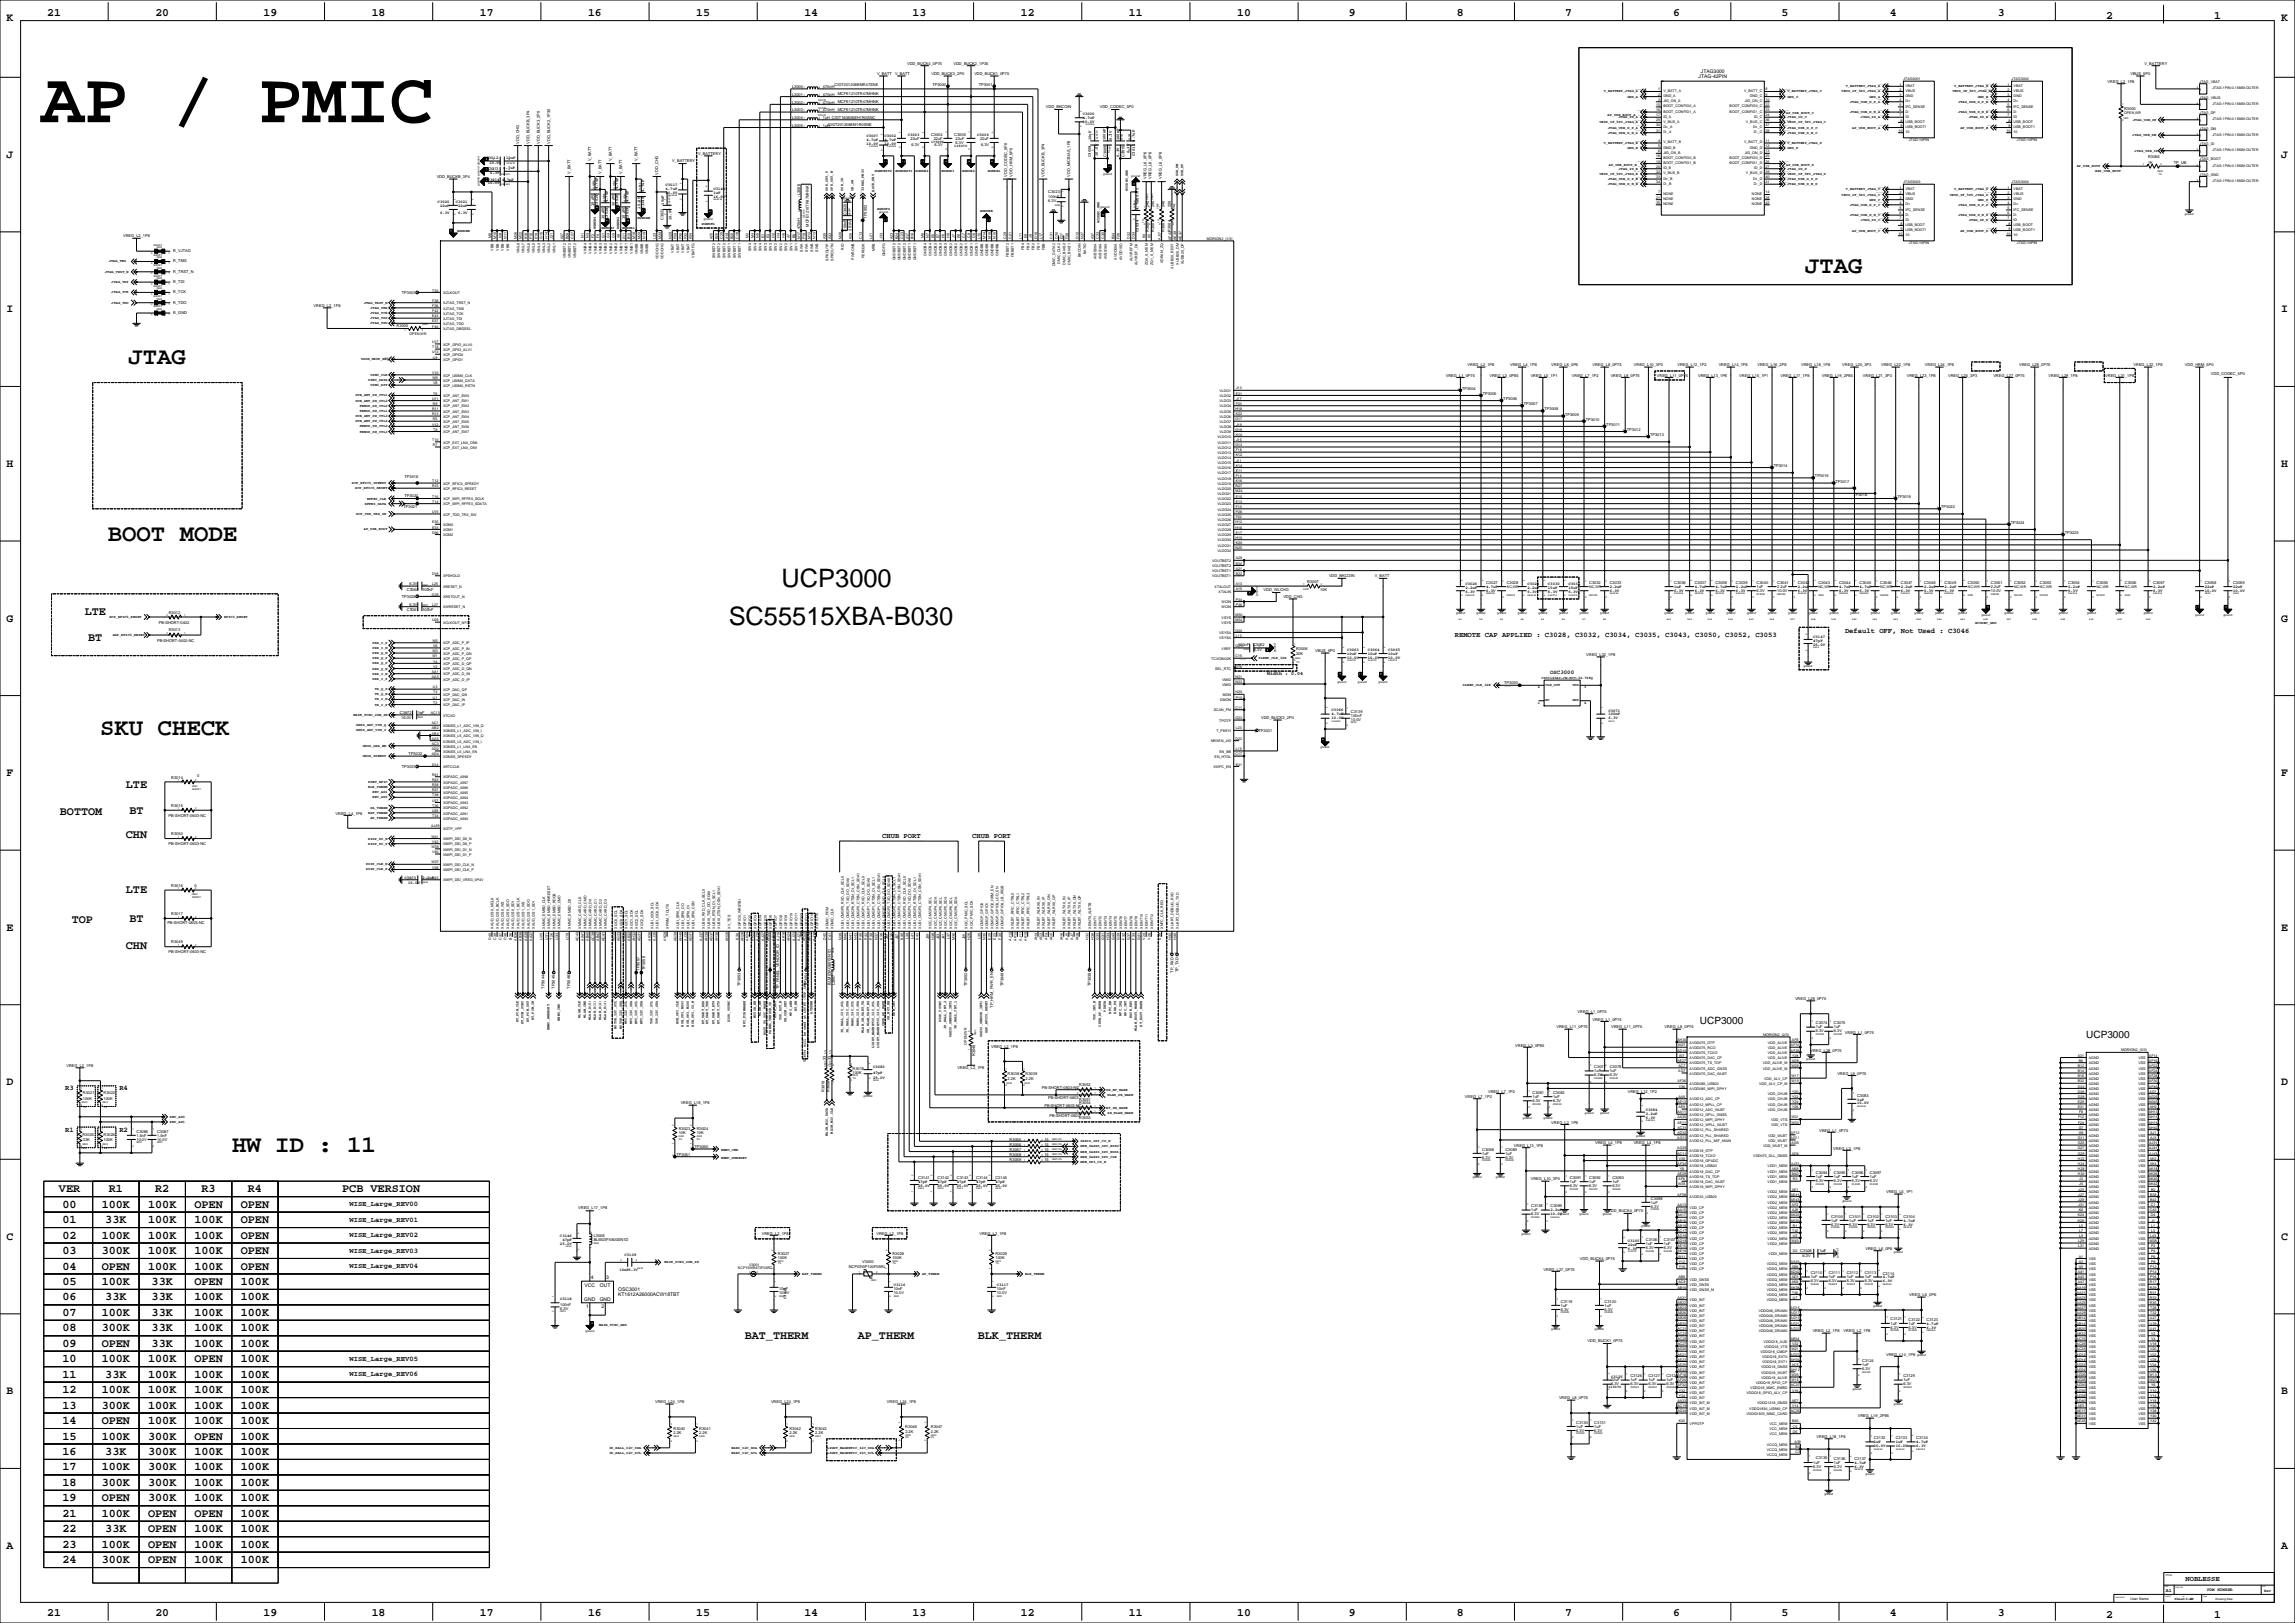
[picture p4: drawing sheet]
<svg xmlns="http://www.w3.org/2000/svg" width="2263mm" height="1600mm" viewBox="0 0 2263 1600" stroke-linecap="round" stroke-linejoin="round" font-family="sans-serif">
<defs><g id="words">
<text font-size="71.6" x="40" y="120">AP / PMIC</text>
<g font-size="25">
<text x="771" y="578">UCP3000</text>
<text x="718" y="616">SC55515XBA-B030</text>
</g>
<g font-size="23.6">
<text x="1780" y="269">JTAG</text>
<text x="127" y="358">JTAG</text>
<text x="106" y="534">BOOT MODE</text>
<text x="99" y="724">SKU CHECK</text>
<text x="229" y="1135">HW ID : 11</text>
</g>
<g font-size="11.6">
<text x="83" y="606">LTE</text>
<text x="87" y="632">BT</text>
<text x="124" y="777">LTE</text>
<text x="59" y="803">BOTTOM</text>
<text x="128" y="802">BT</text>
<text x="124" y="826">CHN</text>
<text x="124" y="881">LTE</text>
<text x="71" y="910">TOP</text>
<text x="128" y="909">BT</text>
<text x="124" y="935">CHN</text>
<text x="58" y="1175">VER</text>
<text x="107" y="1175">R1</text>
<text x="153" y="1175">R2</text>
<text x="199" y="1175">R3</text>
<text x="244" y="1175">R4</text>
<text x="337" y="1175">PCB VERSION</text>
<text x="62" y="1190">00</text>
<text x="100" y="1190">100K</text>
<text x="146" y="1190">100K</text>
<text x="192" y="1190">OPEN</text>
<text x="237" y="1190">OPEN</text>
<text x="62" y="1206">01</text>
<text x="104" y="1206">33K</text>
<text x="146" y="1206">100K</text>
<text x="192" y="1206">100K</text>
<text x="237" y="1206">OPEN</text>
<text x="62" y="1221">02</text>
<text x="100" y="1221">100K</text>
<text x="146" y="1221">100K</text>
<text x="192" y="1221">100K</text>
<text x="237" y="1221">OPEN</text>
<text x="62" y="1236">03</text>
<text x="100" y="1236">300K</text>
<text x="146" y="1236">100K</text>
<text x="192" y="1236">100K</text>
<text x="237" y="1236">OPEN</text>
<text x="62" y="1251">04</text>
<text x="100" y="1251">OPEN</text>
<text x="146" y="1251">100K</text>
<text x="192" y="1251">100K</text>
<text x="237" y="1251">OPEN</text>
<text x="62" y="1267">05</text>
<text x="100" y="1267">100K</text>
<text x="150" y="1267">33K</text>
<text x="192" y="1267">OPEN</text>
<text x="237" y="1267">100K</text>
<text x="62" y="1282">06</text>
<text x="104" y="1282">33K</text>
<text x="150" y="1282">33K</text>
<text x="192" y="1282">100K</text>
<text x="237" y="1282">100K</text>
<text x="62" y="1297">07</text>
<text x="100" y="1297">100K</text>
<text x="150" y="1297">33K</text>
<text x="192" y="1297">100K</text>
<text x="237" y="1297">100K</text>
<text x="62" y="1312">08</text>
<text x="100" y="1312">300K</text>
<text x="150" y="1312">33K</text>
<text x="192" y="1312">100K</text>
<text x="237" y="1312">100K</text>
<text x="734" y="1320">BAT_THERM</text>
<text x="846" y="1320">AP_THERM</text>
<text x="964" y="1320">BLK_THERM</text>
<text x="62" y="1328">09</text>
<text x="100" y="1328">OPEN</text>
<text x="150" y="1328">33K</text>
<text x="192" y="1328">100K</text>
<text x="237" y="1328">100K</text>
<text x="62" y="1343">10</text>
<text x="100" y="1343">100K</text>
<text x="146" y="1343">100K</text>
<text x="192" y="1343">OPEN</text>
<text x="237" y="1343">100K</text>
<text x="62" y="1358">11</text>
<text x="104" y="1358">33K</text>
<text x="146" y="1358">100K</text>
<text x="192" y="1358">100K</text>
<text x="237" y="1358">100K</text>
<text x="62" y="1373">12</text>
<text x="100" y="1373">100K</text>
<text x="146" y="1373">100K</text>
<text x="192" y="1373">100K</text>
<text x="237" y="1373">100K</text>
<text x="62" y="1389">13</text>
<text x="100" y="1389">300K</text>
<text x="146" y="1389">100K</text>
<text x="192" y="1389">100K</text>
<text x="237" y="1389">100K</text>
<text x="62" y="1404">14</text>
<text x="100" y="1404">OPEN</text>
<text x="146" y="1404">100K</text>
<text x="192" y="1404">100K</text>
<text x="237" y="1404">100K</text>
<text x="62" y="1419">15</text>
<text x="100" y="1419">100K</text>
<text x="146" y="1419">300K</text>
<text x="192" y="1419">OPEN</text>
<text x="237" y="1419">100K</text>
<text x="62" y="1434">16</text>
<text x="104" y="1434">33K</text>
<text x="146" y="1434">300K</text>
<text x="192" y="1434">100K</text>
<text x="237" y="1434">100K</text>
<text x="62" y="1449">17</text>
<text x="100" y="1449">100K</text>
<text x="146" y="1449">300K</text>
<text x="192" y="1449">100K</text>
<text x="237" y="1449">100K</text>
<text x="62" y="1465">18</text>
<text x="100" y="1465">300K</text>
<text x="146" y="1465">300K</text>
<text x="192" y="1465">100K</text>
<text x="237" y="1465">100K</text>
<text x="62" y="1480">19</text>
<text x="100" y="1480">OPEN</text>
<text x="146" y="1480">300K</text>
<text x="192" y="1480">100K</text>
<text x="237" y="1480">100K</text>
<text x="62" y="1495">21</text>
<text x="100" y="1495">100K</text>
<text x="146" y="1495">OPEN</text>
<text x="192" y="1495">OPEN</text>
<text x="237" y="1495">100K</text>
<text x="62" y="1510">22</text>
<text x="104" y="1510">33K</text>
<text x="146" y="1510">OPEN</text>
<text x="192" y="1510">100K</text>
<text x="237" y="1510">100K</text>
<text x="62" y="1526">23</text>
<text x="100" y="1526">100K</text>
<text x="146" y="1526">OPEN</text>
<text x="192" y="1526">100K</text>
<text x="237" y="1526">100K</text>
<text x="62" y="1541">24</text>
<text x="100" y="1541">300K</text>
<text x="146" y="1541">OPEN</text>
<text x="192" y="1541">100K</text>
<text x="237" y="1541">100K</text>
</g>
<g font-size="11.3">
<text x="47" y="16">21</text>
<text x="153" y="16">20</text>
<text x="260" y="16">19</text>
<text x="367" y="16">18</text>
<text x="473" y="16">17</text>
<text x="580" y="16">16</text>
<text x="686" y="16">15</text>
<text x="793" y="16">14</text>
<text x="900" y="16">13</text>
<text x="1006" y="16">12</text>
<text x="1113" y="16">11</text>
<text x="1220" y="16">10</text>
<text x="1330" y="16">9</text>
<text x="1436" y="16">8</text>
<text x="1543" y="16">7</text>
<text x="1650" y="16">6</text>
<text x="1756" y="16">5</text>
<text x="1863" y="16">4</text>
<text x="1970" y="16">3</text>
<text x="7" y="21">K</text>
<text x="2076" y="18">2</text>
<text x="2183" y="18">1</text>
<text x="2249" y="21">K</text>
<text x="7" y="156">J</text>
<text x="2249" y="156">J</text>
<text x="7" y="308">I</text>
<text x="2249" y="308">I</text>
<text x="7" y="460">H</text>
<text x="2249" y="460">H</text>
<text x="7" y="613">G</text>
<text x="2249" y="613">G</text>
<text x="7" y="765">F</text>
<text x="2249" y="765">F</text>
<text x="7" y="917">E</text>
<text x="2249" y="917">E</text>
<text x="7" y="1070">D</text>
<text x="2249" y="1070">D</text>
<text x="7" y="1222">C</text>
<text x="2249" y="1222">C</text>
<text x="7" y="1374">B</text>
<text x="2249" y="1374">B</text>
<text x="7" y="1527">A</text>
<text x="2249" y="1527">A</text>
<text x="47" y="1593">21</text>
<text x="153" y="1593">20</text>
<text x="260" y="1593">19</text>
<text x="367" y="1593">18</text>
<text x="473" y="1593">17</text>
<text x="580" y="1593">16</text>
<text x="686" y="1593">15</text>
<text x="793" y="1593">14</text>
<text x="900" y="1593">13</text>
<text x="1006" y="1593">12</text>
<text x="1113" y="1593">11</text>
<text x="1220" y="1593">10</text>
<text x="1330" y="1593">9</text>
<text x="1436" y="1593">8</text>
<text x="1543" y="1593">7</text>
<text x="1650" y="1593">6</text>
<text x="1756" y="1593">5</text>
<text x="1863" y="1593">4</text>
<text x="1970" y="1593">3</text>
<text x="2076" y="1595">2</text>
<text x="2183" y="1595">1</text>
</g>
<g font-size="9.9">
<text x="1676" y="1009">UCP3000</text>
<text x="2057" y="1023">UCP3000</text>
</g>
<g font-size="7.1">
<text x="1434" y="628">REMOTE CAP APPLIED : C3028, C3032, C3034, C3035, C3043, C3050, C3052, C3053</text>
<text x="1819" y="624">Default OFF, Not Used : C3046</text>
<text x="870" y="826">CHUB PORT</text>
<text x="959" y="826">CHUB PORT</text>
<text x="64" y="1075">R3</text>
<text x="118" y="1075">R4</text>
<text x="64" y="1116">R1</text>
<text x="118" y="1116">R2</text>
<text x="345" y="1189">WISE_Large_REV00</text>
<text x="345" y="1204">WISE_Large_REV01</text>
<text x="345" y="1220">WISE_Large_REV02</text>
<text x="345" y="1235">WISE_Large_REV03</text>
<text x="345" y="1250">WISE_Large_REV04</text>
<text x="345" y="1342">WISE_Large_REV05</text>
<text x="345" y="1357">WISE_Large_REV06</text>
<text x="2155" y="1559">NOBLESSE</text>
</g>
<text font-size="5.6" x="1528" y="664">OSC3000</text>
<g font-size="4.9">
<text x="1677" y="72">JTAG3000</text>
<text x="1675" y="77">JTAG-42PIN</text>
<text x="1249" y="665">Width : 0.04</text>
<text x="583" y="1261">4</text>
<text x="598" y="1261">3</text>
<text x="576" y="1269">VCC</text>
<text x="592" y="1269">OUT</text>
<text x="609" y="1278">KT1612A26000ACW18TBT</text>
<text x="609" y="1273">OSC3001</text>
<text x="576" y="1283">GND</text>
<text x="591" y="1283">GND</text>
<text x="578" y="1289">1</text>
<text x="593" y="1289">2</text>
<text x="2135" y="1569">A1</text>
</g>
<text font-size="4.2" x="2176" y="1568">PDM NUMBER</text>
<g font-size="3.9">
<text x="894" y="64">VDD_BUCK4_0P75</text>
<text x="940" y="64">VDD_BUCK2_1P35</text>
<text x="2114" y="64">V_BATTERY</text>
<text x="865" y="74">V_BATT</text>
<text x="882" y="74">V_BATT</text>
<text x="918" y="74">VDD_BUCK3_2P0</text>
<text x="961" y="73">VDD_BUCK1_0P75</text>
<text x="2100" y="74">VBUS_5P0</text>
<text x="2078" y="82">VREG_L2_1P8</text>
<text x="781" y="87">L3000</text>
<text x="811" y="87">470nH</text>
<text x="823" y="85">CIGT201208EMR47SNE</text>
<text x="919" y="85">TP3000</text>
<text x="965" y="85">TP3001</text>
<text x="781" y="95">L3001</text>
<text x="811" y="95">470nH</text>
<text x="826" y="94">MCFE1210TR47MHNK</text>
<text x="826" y="102">MCFE1210TR47MHNK</text>
<text x="781" y="102">L3002</text>
<text x="811" y="102">470nH</text>
<text x="1031" y="107">VDD_BKCOIN</text>
<text x="1084" y="107">VDD_CODEC_5P0</text>
<text x="781" y="110">L3003</text>
<text x="811" y="110">470nH</text>
<text x="826" y="109">MCFE1210TR47MHNK</text>
<text x="1068" y="113">C3000</text>
<text x="2094" y="109">R3000</text>
<text x="781" y="117">L3004</text>
<text x="811" y="117">1uH CIGT160806EH1R0SNC</text>
<text x="1068" y="117">4.7uF</text>
<text x="781" y="125">L3005</text>
<text x="811" y="125">1uH</text>
<text x="816" y="125">CIGT201208EM1R0SNE</text>
<text x="1068" y="121">10.0V</text>
<text x="854" y="135">C3007</text>
<text x="872" y="135">C3002</text>
<text x="895" y="134">C3003</text>
<text x="898" y="138">22uF</text>
<text x="918" y="134">C3004</text>
<text x="921" y="138">22uF</text>
<text x="941" y="134">C3005</text>
<text x="942" y="138">22uF</text>
<text x="963" y="134">C3006</text>
<text x="966" y="138">22uF</text>
<text x="512" y="142" transform="rotate(-90 512 142)">VDD_CHG</text>
<text x="522" y="142" transform="rotate(-90 522 142)">VDD_BUCKB_3P4</text>
<text x="532" y="142" transform="rotate(-90 532 142)">VDD_BUCK3_2P0</text>
<text x="542" y="142" transform="rotate(-90 542 142)">VDD_BUCK2_1P35</text>
<text x="854" y="139">4.7uF</text>
<text x="854" y="143">10.0V</text>
<text x="872" y="139">4.7uF</text>
<text x="872" y="143">10.0V</text>
<text x="942" y="142">6.3V</text>
<text x="1076" y="138" transform="rotate(-90 1076 138)">10uF</text>
<text x="1090" y="138" transform="rotate(-90 1090 138)">100nF</text>
<text x="1096" y="138" transform="rotate(-90 1096 138)">6.3V</text>
<text x="1104" y="138" transform="rotate(-90 1104 138)">100nF</text>
<text x="1119" y="140" transform="rotate(-90 1119 140)">4.7uF</text>
<text x="899" y="144">6.3V</text>
<text x="921" y="144">6.3V</text>
<text x="967" y="144">6.3V</text>
<text x="688" y="153">V_BATTERY</text>
<text x="1076" y="155" transform="rotate(-90 1076 155)">C3008</text>
<text x="1082" y="154" transform="rotate(-90 1082 154)">10.0V</text>
<text x="1091" y="155" transform="rotate(-90 1091 155)">C3009</text>
<text x="1104" y="155" transform="rotate(-90 1104 155)">6.3V</text>
<text x="1109" y="155" transform="rotate(-90 1109 155)">C3010</text>
<text x="1114" y="151" transform="rotate(-90 1114 151)">6.3V</text>
<text x="1119" y="154" transform="rotate(-90 1119 154)">C3011</text>
<text x="480" y="156">C3012</text>
<text x="482" y="162">10.0V</text>
<text x="499" y="157">10uF</text>
<text x="583" y="159" transform="rotate(-90 583 159)">V_BATT</text>
<text x="603" y="159" transform="rotate(-90 603 159)">V_BATT</text>
<text x="629" y="159" transform="rotate(-90 629 159)">V_BATT</text>
<text x="663" y="160">V_BATTERY</text>
<text x="2118" y="156">R3066</text>
<text x="2118" y="161">1K</text>
<text x="2143" y="161">TP_UB</text>
<text x="480" y="167">C3013</text>
<text x="496" y="167">4.7uF</text>
<text x="483" y="172">6.3V</text>
<text x="563" y="172" transform="rotate(-90 563 172)">V_BATT</text>
<text x="593" y="172" transform="rotate(-90 593 172)">V_BATT</text>
<text x="613" y="172" transform="rotate(-90 613 172)">V_BATT</text>
<text x="649" y="172" transform="rotate(-90 649 172)">VDD_CHG</text>
<text x="431" y="175">VDD_BUCKB_3P4</text>
<text x="481" y="178">C3014</text>
<text x="495" y="178">4.7uF</text>
<text x="993" y="174" transform="rotate(-90 993 174)">VDD_CODEC_5P0</text>
<text x="998" y="174" transform="rotate(-90 998 174)">VDD_HRM_5P0</text>
<text x="1030" y="174" transform="rotate(-90 1030 174)">VDD_BUCKB_3P4</text>
<text x="1055" y="174" transform="rotate(-90 1055 174)">VDD_MICBIAS_1P8</text>
<text x="1130" y="177" transform="rotate(-90 1130 177)">VREG_L6_0P6</text>
<text x="1135" y="177" transform="rotate(-90 1135 177)">VREG_L6_0P6</text>
<text x="1146" y="177" transform="rotate(-90 1146 177)">VREG_L6_0P6</text>
<text x="481" y="182">10.0V</text>
<text x="656" y="183">C3017</text>
<text x="589" y="187" transform="rotate(-90 589 187)">4.7uF</text>
<text x="610" y="187" transform="rotate(-90 610 187)">4.7uF</text>
<text x="635" y="189" transform="rotate(-90 635 189)">4.7uF</text>
<text x="656" y="191">10.0V</text>
<text x="656" y="187">4.7uF</text>
<text x="703" y="187">C3148</text>
<text x="703" y="191">1uF</text>
<text x="1034" y="190">C3023</text>
<text x="703" y="195">16.0V</text>
<text x="789" y="192" transform="rotate(-90 789 192)">L3006</text>
<text x="1034" y="195">100nF</text>
<text x="431" y="200">C3020</text>
<text x="434" y="204">22uF</text>
<text x="449" y="200">C3021</text>
<text x="452" y="204">22uF</text>
<text x="585" y="203" transform="rotate(-90 585 203)">10.0V</text>
<text x="589" y="203" transform="rotate(-90 589 203)">C3015</text>
<text x="599" y="199" transform="rotate(-90 599 199)">4.7uF</text>
<text x="606" y="203" transform="rotate(-90 606 203)">10.0V</text>
<text x="610" y="203" transform="rotate(-90 610 203)">C3016</text>
<text x="620" y="199" transform="rotate(-90 620 199)">4.7uF</text>
<text x="654" y="202" transform="rotate(-90 654 202)">10uF</text>
<text x="1034" y="199">6.3V</text>
<text x="631" y="206" transform="rotate(-90 631 206)">10.0V</text>
<text x="635" y="206" transform="rotate(-90 635 206)">C3140</text>
<text x="1123" y="207" transform="rotate(-90 1123 207)">4.7uF10.0V</text>
<text x="1133" y="204" transform="rotate(-90 1133 204)">240</text>
<text x="1138" y="204" transform="rotate(-90 1138 204)">240</text>
<text x="1148" y="204" transform="rotate(-90 1148 204)">240</text>
<text x="1154" y="204" transform="rotate(-90 1154 204)">200</text>
<text x="434" y="211">6.3V</text>
<text x="452" y="211">6.3V</text>
<text x="596" y="216" transform="rotate(-90 596 216)">10.0V</text>
<text x="599" y="216" transform="rotate(-90 599 216)">C3018</text>
<text x="616" y="216" transform="rotate(-90 616 216)">10.0V</text>
<text x="620" y="216" transform="rotate(-90 620 216)">C3019</text>
<text x="834" y="212" transform="rotate(-90 834 212)">C3025</text>
<text x="855" y="215" transform="rotate(-90 855 215)">TP3002</text>
<text x="654" y="217" transform="rotate(-90 654 217)">C3022</text>
<text x="662" y="217" transform="rotate(-90 662 217)">10.0V</text>
<text x="789" y="226" transform="rotate(-90 789 226)">470nH</text>
<text x="798" y="223" transform="rotate(-90 798 223)">MCFE1210TR47MHNK</text>
<text x="834" y="227" transform="rotate(-90 834 227)">100nF</text>
<text x="840" y="227" transform="rotate(-90 840 227)">25.0V</text>
<text x="121" y="234">VREG_L2_1P8</text>
<text x="1123" y="229" transform="rotate(-90 1123 229)">C3024</text>
<text x="1133" y="229" transform="rotate(-90 1133 229)">R3001</text>
<text x="1138" y="229" transform="rotate(-90 1138 229)">R3002</text>
<text x="1148" y="229" transform="rotate(-90 1148 229)">R3003</text>
<text x="171" y="248">R_VJTAG</text>
<text x="171" y="259">R_TMS</text>
<text x="171" y="269">R_TRST_N</text>
<text x="171" y="279">R_TDI</text>
<text x="171" y="289">R_TCK</text>
<text x="396" y="290">TP3003</text>
<text x="171" y="299">R_TDO</text>
<text x="309" y="303">VREG_L2_1P8</text>
<text x="171" y="309">R_GND</text>
<text x="391" y="322">R3005</text>
<text x="1447" y="361">VREG_L2_1P8</text>
<text x="1489" y="361">VREG_L4_1P8</text>
<text x="1529" y="361">VREG_L6_0P6</text>
<text x="1570" y="361">VREG_L8_0P75</text>
<text x="1611" y="361">VREG_L10_3P0</text>
<text x="1654" y="361">VREG_L12_1P2</text>
<text x="1695" y="361">VREG_L14_1P8</text>
<text x="1733" y="361">VREG_L16_2P8</text>
<text x="1776" y="361">VREG_L18_1P8</text>
<text x="1816" y="361">VREG_L20_3P3</text>
<text x="1855" y="361">VREG_L22_1P8</text>
<text x="1898" y="361">VREG_L24_1P8</text>
<text x="1991" y="361">VREG_L28_0P75</text>
<text x="2104" y="361">VREG_L32_1P8</text>
<text x="2154" y="361">VDD_HRM_5P0</text>
<text x="1426" y="371">VREG_L1_0P75</text>
<text x="1469" y="371">VREG_L3_0P85</text>
<text x="1509" y="371">VREG_L5_1P1</text>
<text x="1550" y="371">VREG_L7_1P2</text>
<text x="1588" y="371">VREG_L9_0P75</text>
<text x="1634" y="371">VREG_L11_0P75</text>
<text x="1674" y="371">VREG_L13_1P8</text>
<text x="1715" y="371">VREG_L15_1P1</text>
<text x="1755" y="371">VREG_L17_1P8</text>
<text x="1796" y="371">VREG_L19_2P85</text>
<text x="1837" y="371">VREG_L21_3P3</text>
<text x="1880" y="371">VREG_L23_1P8</text>
<text x="1921" y="371">VREG_L25_3P3</text>
<text x="1965" y="371">VREG_L27_0P75</text>
<text x="2020" y="371">VREG_L29_1P8</text>
<text x="2076" y="371">VREG_L31_1P8</text>
<text x="2180" y="370">VDD_CODEC_5P0</text>
<text x="1441" y="384">TP3004</text>
<text x="1462" y="389">TP3005</text>
<text x="1482" y="394">TP3006</text>
<text x="1502" y="399">TP3007</text>
<text x="1523" y="405">TP3008</text>
<text x="1543" y="410">TP3009</text>
<text x="1563" y="415">TP3010</text>
<text x="1584" y="420">TP3011</text>
<text x="1604" y="425">TP3012</text>
<text x="1627" y="430">TP3013</text>
<text x="1749" y="460">TP3014</text>
<text x="399" y="471">TP3016</text>
<text x="1789" y="471">TP3015</text>
<text x="1810" y="476">TP3017</text>
<text x="399" y="490">TP3020</text>
<text x="1827" y="489">TP3018</text>
<text x="1871" y="491">TP3019</text>
<text x="398" y="500">TP3021</text>
<text x="1914" y="501">TP3022</text>
<text x="1982" y="516">TP3024</text>
<text x="2036" y="526">TP3025</text>
<text x="1310" y="569">VDD_BKCOIN</text>
<text x="1355" y="569">V_BATT</text>
<text x="1289" y="574">R3007</text>
<text x="1465" y="576">C3027</text>
<text x="1486" y="576">C3028</text>
<text x="1567" y="576">C3032</text>
<text x="1587" y="576">C3033</text>
<text x="1651" y="576">C3036</text>
<text x="1671" y="576">C3037</text>
<text x="1691" y="576">C3038</text>
<text x="1712" y="576">C3039</text>
<text x="1732" y="576">C3040</text>
<text x="1752" y="576">C3041</text>
<text x="1773" y="576">C3042</text>
<text x="1793" y="576">C3043</text>
<text x="1813" y="576">C3044</text>
<text x="1833" y="576">C3045</text>
<text x="1854" y="576">C3046</text>
<text x="1874" y="576">C3047</text>
<text x="1897" y="576">C3048</text>
<text x="1917" y="576">C3049</text>
<text x="1940" y="576">C3050</text>
<text x="1963" y="576">C3051</text>
<text x="1986" y="576">C3052</text>
<text x="2011" y="576">C3053</text>
<text x="2039" y="576">C3054</text>
<text x="2067" y="576">C3055</text>
<text x="2095" y="576">C3056</text>
<text x="2123" y="576">C3057</text>
<text x="2174" y="576">C3058</text>
<text x="2202" y="576">C3059</text>
<text x="404" y="577">6.3V</text>
<text x="1445" y="581">2.2uF</text>
<text x="1445" y="577">C3026</text>
<text x="1465" y="580">4.7uF</text>
<text x="1506" y="577">C3029</text>
<text x="1506" y="581">2.2uF</text>
<text x="1526" y="577">C3030</text>
<text x="1526" y="581">15uF</text>
<text x="1547" y="577">C3031</text>
<text x="1547" y="581">15uF</text>
<text x="1587" y="580">2.2uF</text>
<text x="1651" y="580">1uF</text>
<text x="1671" y="580">4.7uF</text>
<text x="1691" y="580">4.7uF</text>
<text x="1712" y="580">2.2uF</text>
<text x="1732" y="580">1uF</text>
<text x="1752" y="580">2.2uF</text>
<text x="1773" y="580">2.2uF</text>
<text x="1813" y="580">4.7uF</text>
<text x="1833" y="580">4.7uF</text>
<text x="1874" y="580">2.2uF</text>
<text x="1897" y="580">2.2uF</text>
<text x="1917" y="580">2.2uF</text>
<text x="1963" y="580">2.2uF</text>
<text x="2039" y="580">2.2uF</text>
<text x="2123" y="580">2.2uF</text>
<text x="2174" y="580">22uF</text>
<text x="2202" y="580">22uF</text>
<text x="401" y="582">C3060</text>
<text x="416" y="582">100nF</text>
<text x="1246" y="583">VDD_WLCHG</text>
<text x="1301" y="582">10K</text>
<text x="1445" y="585">6.3V</text>
<text x="1465" y="583">6.3V</text>
<text x="1506" y="585">6.3V</text>
<text x="1526" y="585">6.3V</text>
<text x="1547" y="585">6.3V</text>
<text x="1587" y="583">6.3V</text>
<text x="1651" y="583">6.3V</text>
<text x="1671" y="583">6.3V</text>
<text x="1691" y="583">6.3V</text>
<text x="1712" y="583">6.3V</text>
<text x="1732" y="583">6.3V</text>
<text x="1752" y="583">10.0V</text>
<text x="1773" y="583">6.3V</text>
<text x="1813" y="583">6.3V</text>
<text x="1833" y="583">6.3V</text>
<text x="1874" y="583">6.3V</text>
<text x="1897" y="583">6.3V</text>
<text x="1917" y="583">6.3V</text>
<text x="1963" y="583">10.0V</text>
<text x="2039" y="583">6.3V</text>
<text x="2123" y="583">6.3V</text>
<text x="2174" y="583">10.0V</text>
<text x="2202" y="583">10.0V</text>
<text x="396" y="589">TP3028</text>
<text x="1265" y="590">VDD_CHG</text>
<text x="404" y="597">6.3V</text>
<text x="166" y="605">R3012</text>
<text x="401" y="602">C3061</text>
<text x="416" y="602">100nF</text>
<text x="157" y="615">PB-SHORT-0402</text>
<text x="166" y="622">R3013</text>
<text x="1788" y="629">C3147</text>
<text x="155" y="632">PB-SHORT-0402-NC</text>
<text x="1788" y="633">47pF</text>
<text x="1221" y="637">100nF</text>
<text x="1235" y="637">C3062</text>
<text x="1236" y="642">6.3V</text>
<text x="1278" y="641">R3006</text>
<text x="1328" y="642">C3063</text>
<text x="1348" y="642">C3064</text>
<text x="1369" y="642">C3065</text>
<text x="1788" y="637">25.0V</text>
<text x="1278" y="646">20K</text>
<text x="1297" y="643">VBUS_5P0</text>
<text x="1328" y="646">10uF</text>
<text x="1348" y="646">10uF</text>
<text x="1369" y="646">10uF</text>
<text x="1564" y="647">VREG_L32_1P8</text>
<text x="1328" y="649">10.0V</text>
<text x="1348" y="649">10.0V</text>
<text x="1369" y="649">10.0V</text>
<text x="1483" y="674">TP3030</text>
<text x="1313" y="701">C3066</text>
<text x="1586" y="701">C3071</text>
<text x="394" y="704">C3072</text>
<text x="412" y="704">1nF</text>
<text x="1313" y="705">4.7uF</text>
<text x="1332" y="703">C3139</text>
<text x="1332" y="706">100nF</text>
<text x="1586" y="705">100nF</text>
<text x="396" y="709">16.0V</text>
<text x="1243" y="709">VDD_BUCK3_2P0</text>
<text x="1313" y="709">10.0V</text>
<text x="1332" y="710">10.0V</text>
<text x="1586" y="709">6.3V</text>
<text x="1241" y="721">TP3031</text>
<text x="403" y="744">TP3032</text>
<text x="396" y="757">TP3033</text>
<text x="169" y="767">R3014</text>
<text x="194" y="766">0</text>
<text x="169" y="795">R3015</text>
<text x="331" y="803">VREG_L4_1P8</text>
<text x="166" y="805">PB-SHORT-0603-NC</text>
<text x="169" y="823">R3050</text>
<text x="166" y="833">PB-SHORT-0603-NC</text>
<text x="399" y="867">C3073</text>
<text x="416" y="867">2.2nF</text>
<text x="169" y="874">R3016</text>
<text x="192" y="874">0</text>
<text x="402" y="872">10.0V</text>
<text x="169" y="902">R3017</text>
<text x="165" y="911">PB-SHORT-0603-NC</text>
<text x="169" y="930">R3049</text>
<text x="166" y="940">PB-SHORT-0603-NC</text>
<text x="631" y="957" transform="rotate(-90 631 957)">TP3057</text>
<text x="636" y="956" transform="rotate(-90 636 956)">TP3058</text>
<text x="1157" y="959" transform="rotate(-90 1157 959)">TP_RXD</text>
<text x="1162" y="958" transform="rotate(-90 1162 958)">TP_TXD</text>
<text x="819" y="971" transform="rotate(-90 819 971)">BLM03AG601SN1D</text>
<text x="823" y="971" transform="rotate(-90 823 971)">L3007</text>
<text x="537" y="975" transform="rotate(-90 537 975)">TP30441</text>
<text x="547" y="975" transform="rotate(-90 547 975)">TP30451</text>
<text x="562" y="975" transform="rotate(-90 562 975)">TP30461</text>
<text x="730" y="972" transform="rotate(-90 730 972)">TP3053</text>
<text x="768" y="975" transform="rotate(-90 768 975)">TP_PANEL_VENDOR_ID</text>
<text x="796" y="972" transform="rotate(-90 796 972)">TP3054</text>
<text x="954" y="972" transform="rotate(-90 954 972)">TP3052</text>
<text x="989" y="972" transform="rotate(-90 989 972)">TP3049</text>
<text x="1076" y="972" transform="rotate(-90 1076 972)">TP3038</text>
<text x="1770" y="986">VREG_L28_0P75</text>
<text x="979" y="993" transform="rotate(-90 979 993)">TP_HRM_PWR_EN</text>
<text x="1555" y="999">VREG_L1_0P75</text>
<text x="1570" y="1006">VREG_L1_0P75</text>
<text x="1535" y="1014">VREG_L11_0P75</text>
<text x="1588" y="1014">VREG_L11_0P75</text>
<text x="1641" y="1014">VREG_L8_0P75</text>
<text x="1790" y="1010">C3074</text>
<text x="1790" y="1014">1uF</text>
<text x="1808" y="1010">C3075</text>
<text x="1808" y="1014">1uF</text>
<text x="1790" y="1018">6.3V</text>
<text x="1808" y="1018">6.3V</text>
<text x="1819" y="1019">VREG_L1_0P75</text>
<text x="1494" y="1032">VREG_L3_0P85</text>
<text x="977" y="1033">VREG_L2_1P8</text>
<text x="1785" y="1037">VREG_L28_0P75</text>
<text x="961" y="1041" transform="rotate(-90 961 1041)">R3048</text>
<text x="814" y="1045" transform="rotate(-90 814 1045)">33</text>
<text x="819" y="1045" transform="rotate(-90 819 1045)">33</text>
<text x="65" y="1052">VREG_L2_1P8</text>
<text x="841" y="1054">R3018</text>
<text x="861" y="1053">C3080</text>
<text x="944" y="1053">VREG_L2_1P8</text>
<text x="1572" y="1053">C3077</text>
<text x="1587" y="1053">C3078</text>
<text x="841" y="1058">100K</text>
<text x="861" y="1058">47pF</text>
<text x="993" y="1060">R3038</text>
<text x="1011" y="1060">R3039</text>
<text x="1572" y="1057">1uF</text>
<text x="1572" y="1061">6.3V</text>
<text x="1587" y="1057">1uF</text>
<text x="1587" y="1061">6.3V</text>
<text x="1811" y="1060">VREG_L9_0P75</text>
<text x="861" y="1063">25.0V</text>
<text x="993" y="1065">2.2K</text>
<text x="1011" y="1065">2.2K</text>
<text x="1027" y="1073">PB-SHORT-0603-NC</text>
<text x="1064" y="1071">R3052</text>
<text x="82" y="1079">R3021</text>
<text x="102" y="1079">R3022</text>
<text x="813" y="1077" transform="rotate(-90 813 1077)">R3019</text>
<text x="818" y="1077" transform="rotate(-90 818 1077)">R3020</text>
<text x="1467" y="1077">VREG_L7_1P2</text>
<text x="1511" y="1078">C3081</text>
<text x="1531" y="1078">C3082</text>
<text x="1605" y="1077">VREG_L12_1P2</text>
<text x="82" y="1084">100K</text>
<text x="102" y="1084">100K</text>
<text x="1034" y="1083">PB-SHORT-0603</text>
<text x="1064" y="1085">R3051</text>
<text x="1444" y="1082">VREG_L7_1P2</text>
<text x="1511" y="1082">1uF</text>
<text x="1531" y="1082">1uF</text>
<text x="1831" y="1081">C3083</text>
<text x="1831" y="1085">1uF</text>
<text x="671" y="1089">VREG_L18_1P8</text>
<text x="1030" y="1091">PB-SHORT-0603-NC</text>
<text x="1064" y="1089">R3054</text>
<text x="1511" y="1086">6.3V</text>
<text x="1531" y="1086">6.3V</text>
<text x="1831" y="1089">10.0V</text>
<text x="1623" y="1095">C3084</text>
<text x="1035" y="1101">PB-SHORT-0603</text>
<text x="1064" y="1103">R3053</text>
<text x="1623" y="1099">2.2uF</text>
<text x="1623" y="1103">6.3V</text>
<text x="1529" y="1108">VREG_L2_1P8</text>
<text x="669" y="1114">R3023</text>
<text x="687" y="1114">R3024</text>
<text x="1794" y="1115">VREG_L1_0P75</text>
<text x="81" y="1120">R3025</text>
<text x="102" y="1119">R3026</text>
<text x="135" y="1117">C3086</text>
<text x="135" y="1120">1.5nF</text>
<text x="155" y="1120">1.5nF</text>
<text x="155" y="1117">C3087</text>
<text x="669" y="1118">10K</text>
<text x="687" y="1118">10K</text>
<text x="82" y="1125">33K</text>
<text x="102" y="1125">100K</text>
<text x="135" y="1124">10.0V</text>
<text x="155" y="1124">10.0V</text>
<text x="995" y="1124">R3055</text>
<text x="1030" y="1124">15</text>
<text x="685" y="1132">TP3050</text>
<text x="995" y="1129">R3056</text>
<text x="1030" y="1129">15</text>
<text x="1493" y="1131">VREG_L13_1P8</text>
<text x="1573" y="1128">VREG_L4_1P8</text>
<text x="1611" y="1128">VREG_L4_1P8</text>
<text x="1807" y="1133">VREG_L2_1P8</text>
<text x="667" y="1140">TP3051</text>
<text x="995" y="1140">R3058</text>
<text x="995" y="1134">R3057</text>
<text x="1030" y="1140">15</text>
<text x="1030" y="1134">15</text>
<text x="1461" y="1134">C3088</text>
<text x="1461" y="1138">1uF</text>
<text x="1484" y="1134">C3089</text>
<text x="1484" y="1138">1uF</text>
<text x="995" y="1145">R3059</text>
<text x="1030" y="1145">15</text>
<text x="1461" y="1142">6.3V</text>
<text x="1484" y="1142">6.3V</text>
<text x="1790" y="1157">C3094</text>
<text x="1808" y="1157">C3095</text>
<text x="1826" y="1157">C3096</text>
<text x="1844" y="1157">C3097</text>
<text x="905" y="1162">C3141</text>
<text x="924" y="1162">C3142</text>
<text x="943" y="1162">C3143</text>
<text x="962" y="1162">C3144</text>
<text x="981" y="1162">C3145</text>
<text x="1509" y="1164">VREG_L10_3P0</text>
<text x="1548" y="1162">C3091</text>
<text x="1567" y="1162">C3092</text>
<text x="1590" y="1162">C3093</text>
<text x="1790" y="1161">1uF</text>
<text x="1808" y="1161">1uF</text>
<text x="1826" y="1161">1uF</text>
<text x="1844" y="1161">1uF</text>
<text x="905" y="1170">25.0V</text>
<text x="905" y="1166">47pF</text>
<text x="924" y="1170">25.0V</text>
<text x="924" y="1166">47pF</text>
<text x="943" y="1170">25.0V</text>
<text x="943" y="1166">47pF</text>
<text x="962" y="1170">25.0V</text>
<text x="962" y="1166">47pF</text>
<text x="981" y="1170">25.0V</text>
<text x="981" y="1166">47pF</text>
<text x="1548" y="1170">6.3V</text>
<text x="1548" y="1166">1uF</text>
<text x="1567" y="1166">1uF</text>
<text x="1567" y="1170">6.3V</text>
<text x="1590" y="1166">1uF</text>
<text x="1590" y="1170">6.3V</text>
<text x="1790" y="1165">6.3V</text>
<text x="1808" y="1165">6.3V</text>
<text x="1826" y="1165">6.3V</text>
<text x="1844" y="1165">6.3V</text>
<text x="1860" y="1176">VREG_L5_1P1</text>
<text x="1628" y="1187">1uF</text>
<text x="1628" y="1183">C3098</text>
<text x="570" y="1192">VREG_L17_1P8</text>
<text x="1510" y="1190">C3138</text>
<text x="1529" y="1190">C3099</text>
<text x="1628" y="1190">6.3V</text>
<text x="1510" y="1198">6.3V</text>
<text x="1510" y="1194">1uF</text>
<text x="1529" y="1198">10.0V</text>
<text x="1529" y="1194">2.2uF</text>
<text x="1586" y="1195">VDD_BUCK4_0P75</text>
<text x="1806" y="1204">1uF</text>
<text x="1806" y="1200">C3100</text>
<text x="1823" y="1204">1uF</text>
<text x="1823" y="1200">C3101</text>
<text x="1841" y="1204">1uF</text>
<text x="1841" y="1200">C3102</text>
<text x="1859" y="1204">1uF</text>
<text x="1859" y="1200">C3103</text>
<text x="1877" y="1204">4.7uF</text>
<text x="1877" y="1200">C3104</text>
<text x="1806" y="1208">6.3V</text>
<text x="1823" y="1208">6.3V</text>
<text x="1841" y="1208">6.3V</text>
<text x="1859" y="1208">6.3V</text>
<text x="1877" y="1208">6.3V</text>
<text x="751" y="1217">VREG_L2_1P8</text>
<text x="864" y="1217">VREG_L2_1P8</text>
<text x="966" y="1217">VREG_L2_1P8</text>
<text x="552" y="1220">C3146</text>
<text x="554" y="1223">47pF</text>
<text x="585" y="1223">BLM03PX800SN1D</text>
<text x="585" y="1220">L3008</text>
<text x="1623" y="1223">C3106</text>
<text x="1640" y="1223">C3107</text>
<text x="552" y="1227">25.0V</text>
<text x="1605" y="1228">22uF</text>
<text x="1605" y="1225">C3105</text>
<text x="1623" y="1227">1uF</text>
<text x="1640" y="1227">1uF</text>
<text x="1605" y="1232">6.3V</text>
<text x="1623" y="1231">6.3V</text>
<text x="1640" y="1231">6.3V</text>
<text x="1794" y="1234">1uF</text>
<text x="1839" y="1232">VREG_L6_0P6</text>
<text x="616" y="1239">C3109</text>
<text x="767" y="1241">100K</text>
<text x="767" y="1237">R3027</text>
<text x="880" y="1241">100K</text>
<text x="880" y="1237">R3028</text>
<text x="981" y="1241">100K</text>
<text x="981" y="1237">R3029</text>
<text x="1558" y="1242">VDD_BUCK4_0P75</text>
<text x="1777" y="1239">6.3V</text>
<text x="850" y="1245">V3000</text>
<text x="611" y="1253">10nF6.3V</text>
<text x="837" y="1250">NCP03WF104F05RL</text>
<text x="1522" y="1253">VREG_L27_0P75</text>
<text x="1785" y="1256">C3110</text>
<text x="1803" y="1256">C3111</text>
<text x="1821" y="1256">C3112</text>
<text x="1839" y="1256">C3113</text>
<text x="1856" y="1256">C3114</text>
<text x="1785" y="1260">1uF</text>
<text x="1785" y="1264">6.3V</text>
<text x="1803" y="1264">6.3V</text>
<text x="1803" y="1260">1uF</text>
<text x="1821" y="1264">6.3V</text>
<text x="1821" y="1260">1uF</text>
<text x="1839" y="1260">1uF</text>
<text x="1839" y="1264">6.3V</text>
<text x="1856" y="1260">4.7uF</text>
<text x="1856" y="1264">6.3V</text>
<text x="768" y="1272">10nF</text>
<text x="881" y="1268">C3116</text>
<text x="881" y="1272">10nF</text>
<text x="983" y="1268">C3117</text>
<text x="983" y="1272">10nF</text>
<text x="768" y="1276">10.0V</text>
<text x="881" y="1276">10.0V</text>
<text x="983" y="1276">10.0V</text>
<text x="1882" y="1278">VREG_L6_0P6</text>
<text x="552" y="1281">C3118</text>
<text x="775" y="1281" transform="rotate(-90 775 1281)">C3115</text>
<text x="552" y="1287">100nF</text>
<text x="1539" y="1288">1uF</text>
<text x="1539" y="1284">C3119</text>
<text x="1582" y="1288">1uF</text>
<text x="1582" y="1284">C3120</text>
<text x="552" y="1291">6.3V</text>
<text x="1539" y="1292">6.3V</text>
<text x="1582" y="1292">6.3V</text>
<text x="1864" y="1301">C3121</text>
<text x="1882" y="1302">C3122</text>
<text x="1864" y="1306">1uF</text>
<text x="1882" y="1306">1uF</text>
<text x="1899" y="1306">4.7uF</text>
<text x="1899" y="1302">C3123</text>
<text x="1787" y="1313">VREG_L2_1P8</text>
<text x="1818" y="1313">VREG_L2_1P8</text>
<text x="1864" y="1310">6.3V</text>
<text x="1882" y="1310">6.3V</text>
<text x="1899" y="1310">6.3V</text>
<text x="1565" y="1323">VDD_BUCK1_0P75</text>
<text x="1860" y="1336">VREG_L14_1P8</text>
<text x="1836" y="1343">C3124</text>
<text x="1836" y="1346">1uF</text>
<text x="1836" y="1350">6.3V</text>
<text x="1588" y="1358">C3125</text>
<text x="1588" y="1362">22uF</text>
<text x="1607" y="1358">C3126</text>
<text x="1607" y="1362">1uF</text>
<text x="1625" y="1358">C3127</text>
<text x="1625" y="1362">1uF</text>
<text x="1643" y="1358">C3128</text>
<text x="1643" y="1362">1uF</text>
<text x="1877" y="1362">1uF</text>
<text x="1877" y="1358">C3129</text>
<text x="1588" y="1366">6.3V</text>
<text x="1607" y="1366">6.3V</text>
<text x="1625" y="1366">6.3V</text>
<text x="1643" y="1366">6.3V</text>
<text x="1877" y="1366">6.3V</text>
<text x="1537" y="1379">VREG_L8_0P75</text>
<text x="646" y="1383">VREG_L24_1P8</text>
<text x="760" y="1383">VREG_L24_1P8</text>
<text x="874" y="1383">VREG_L24_1P8</text>
<text x="1832" y="1397">VREG_L19_2P85</text>
<text x="1554" y="1403">C3130</text>
<text x="1572" y="1403">C3131</text>
<text x="664" y="1410">R3040</text>
<text x="689" y="1410">R3041</text>
<text x="778" y="1410">R3042</text>
<text x="804" y="1410">R3043</text>
<text x="893" y="1408">R3046</text>
<text x="918" y="1408">R3047</text>
<text x="1554" y="1407">1uF</text>
<text x="1572" y="1407">1uF</text>
<text x="664" y="1414">2.2K</text>
<text x="689" y="1414">2.2K</text>
<text x="778" y="1414">2.2K</text>
<text x="804" y="1414">2.2K</text>
<text x="893" y="1413">2.2K</text>
<text x="918" y="1413">2.2K</text>
<text x="1554" y="1411">6.3V</text>
<text x="1572" y="1411">6.3V</text>
<text x="1791" y="1418">VREG_L18_1P8</text>
<text x="1847" y="1419">C3132</text>
<text x="1869" y="1419">C3133</text>
<text x="1889" y="1419">C3134</text>
<text x="1847" y="1426">10.0V</text>
<text x="1847" y="1423">1uF</text>
<text x="1869" y="1423">1uF</text>
<text x="1869" y="1426">10.0V</text>
<text x="1889" y="1426">6.3V</text>
<text x="1889" y="1423">4.7uF</text>
<text x="1790" y="1438">C3135</text>
<text x="1808" y="1439">C3136</text>
<text x="1828" y="1439">C3137</text>
<text x="1788" y="1443">1uF</text>
<text x="1808" y="1443">1uF</text>
<text x="1828" y="1443">4.7uF</text>
<text x="1788" y="1447">6.3V</text>
<text x="1808" y="1447">6.3V</text>
<text x="1828" y="1447">6.3V</text>
<text x="2232" y="1569">Rev</text>
</g>
<g font-size="3.5">
<text x="1877" y="79">JTAG3001</text>
<text x="1983" y="79">JTAG3002</text>
<text x="2169" y="82">JTAG_VBAT</text>
<text x="935" y="86">1</text>
<text x="981" y="86">1</text>
<text x="1635" y="89">1</text>
<text x="1741" y="89">8</text>
<text x="1820" y="86">V_BATTERY_JTAG_A</text>
<text x="1873" y="89">2</text>
<text x="1873" y="84">1</text>
<text x="1879" y="86">VBAT</text>
<text x="1927" y="86">V_BATTERY_JTAG_B</text>
<text x="1979" y="89">2</text>
<text x="1979" y="84">1</text>
<text x="1985" y="86">VBAT</text>
<text x="2166" y="88">1</text>
<text x="2169" y="89">1</text>
<text x="2181" y="88">JTAG-1PIN-0.15MM-OUTER</text>
<text x="1581" y="91">V_BATTERY_JTAG_A</text>
<text x="1635" y="94">2</text>
<text x="1640" y="91">V_BATT_A</text>
<text x="1640" y="96">GND_A</text>
<text x="1720" y="91">V_BATT_C</text>
<text x="1725" y="96">GND_C</text>
<text x="1741" y="94">9</text>
<text x="1762" y="91">V_BATTERY_JTAG_C</text>
<text x="1816" y="91">VBUS_IF_5P0_JTAG_A</text>
<text x="1873" y="94">3</text>
<text x="1879" y="91">VBUS</text>
<text x="1879" y="96">GND</text>
<text x="1925" y="91">VBUS_IF_5P0_JTAG_B</text>
<text x="1979" y="94">3</text>
<text x="1985" y="91">VBUS</text>
<text x="1985" y="96">GND</text>
<text x="1604" y="96">GND_A</text>
<text x="1635" y="99">3</text>
<text x="1640" y="101">JIG_ON_A</text>
<text x="1720" y="101">JIG_ON_C</text>
<text x="1741" y="99">10</text>
<text x="1762" y="96">GND_C</text>
<text x="1824" y="101">JTAG_USB_D_P_A</text>
<text x="1843" y="96">GND_A</text>
<text x="1873" y="100">4</text>
<text x="1879" y="101">D+</text>
<text x="1931" y="101">JTAG_USB_D_P_B</text>
<text x="1950" y="96">GND_B</text>
<text x="1979" y="100">4</text>
<text x="1985" y="101">D+</text>
<text x="2169" y="97">JTAG_VBUS</text>
<text x="1633" y="104">15</text>
<text x="1640" y="106">BOOT_CONFIG0_A</text>
<text x="1705" y="106">BOOT_CONFIG0_C</text>
<text x="1741" y="104">22</text>
<text x="1873" y="105">5</text>
<text x="1879" y="106">IFC_SENSE</text>
<text x="1979" y="105">5</text>
<text x="1985" y="106">IFC_SENSE</text>
<text x="2166" y="103">1</text>
<text x="2169" y="105">1</text>
<text x="2181" y="103">JTAG-1PIN-0.15MM-OUTER</text>
<text x="1633" y="109">16</text>
<text x="1640" y="111">BOOT_CONFIG1_A</text>
<text x="1705" y="111">BOOT_CONFIG1_C</text>
<text x="1741" y="109">23</text>
<text x="1761" y="113">AP_USB_BOOT_C</text>
<text x="1824" y="111">JTAG_USB_D_N_A</text>
<text x="1873" y="110">6</text>
<text x="1879" y="111">D-</text>
<text x="1931" y="111">JTAG_USB_D_N_B</text>
<text x="1979" y="110">6</text>
<text x="1985" y="111">D-</text>
<text x="2094" y="113">OPEN,WR</text>
<text x="2169" y="112">JTAG_DP</text>
<text x="1585" y="114">AP_USB_BOOT_A</text>
<text x="1596" y="117">JTAG_ID_A</text>
<text x="1633" y="115">17</text>
<text x="1633" y="120">29</text>
<text x="1640" y="116">ID_A</text>
<text x="1729" y="116">ID_C</text>
<text x="1741" y="115">24</text>
<text x="1741" y="120">36</text>
<text x="1762" y="117">JTAG_ID_C</text>
<text x="1835" y="117">JTAG_ID_A</text>
<text x="1873" y="115">7</text>
<text x="1874" y="120">8</text>
<text x="1879" y="116">ID</text>
<text x="1941" y="117">JTAG_ID_B</text>
<text x="1979" y="115">7</text>
<text x="1980" y="120">8</text>
<text x="1985" y="116">ID</text>
<text x="2103" y="119">JTAG_USB_DP</text>
<text x="2166" y="119">1</text>
<text x="2169" y="120">1</text>
<text x="2181" y="119">JTAG-1PIN-0.15MM-OUTER</text>
<text x="1577" y="122">VBUS_IF_5P0_JTAG_A</text>
<text x="1633" y="125">30</text>
<text x="1640" y="121">V_BUS_A</text>
<text x="1721" y="121">V_BUS_C</text>
<text x="1741" y="125">37</text>
<text x="1762" y="122">VBUS_IF_5P0_JTAG_C</text>
<text x="1874" y="125">9</text>
<text x="1879" y="121">USB_BOOT</text>
<text x="1980" y="125">9</text>
<text x="1985" y="121">USB_BOOT</text>
<text x="1585" y="127">JTAG_USB_D_P_A</text>
<text x="1585" y="132">JTAG_USB_D_N_A</text>
<text x="1633" y="130">31</text>
<text x="1640" y="126">D+_A</text>
<text x="1640" y="131">D-_A</text>
<text x="1728" y="126">D+_C</text>
<text x="1729" y="131">D-_C</text>
<text x="1741" y="130">38</text>
<text x="1762" y="127">JTAG_USB_D_P_C</text>
<text x="1762" y="132">JTAG_USB_D_N_C</text>
<text x="1826" y="127">AP_USB_BOOT_A</text>
<text x="1872" y="130">10</text>
<text x="1879" y="126">USB_BOOT1</text>
<text x="1879" y="131">10</text>
<text x="1933" y="127">AP_USB_BOOT_B</text>
<text x="1978" y="130">10</text>
<text x="1985" y="126">USB_BOOT1</text>
<text x="1985" y="131">10</text>
<text x="2169" y="128">JTAG_DM</text>
<text x="2103" y="134">JTAG_USB_DM</text>
<text x="2166" y="134">1</text>
<text x="2169" y="135">1</text>
<text x="2181" y="134">JTAG-1PIN-0.15MM-OUTER</text>
<text x="918" y="141">175095</text>
<text x="1581" y="142">V_BATTERY_JTAG_B</text>
<text x="1635" y="140">4</text>
<text x="1640" y="141">V_BATT_B</text>
<text x="1720" y="141">V_BATT_D</text>
<text x="1741" y="140">11</text>
<text x="1762" y="142">V_BATTERY_JTAG_D</text>
<text x="1882" y="139">JTAG-10PIN</text>
<text x="1989" y="139">JTAG-10PIN</text>
<text x="2169" y="143">JTAG_ID</text>
<text x="941" y="145">115070</text>
<text x="1604" y="147">GND_B</text>
<text x="1635" y="145">5</text>
<text x="1640" y="146">GND_B</text>
<text x="1725" y="146">GND_D</text>
<text x="1741" y="145">12</text>
<text x="1762" y="147">GND_D</text>
<text x="2105" y="150">JTAG_USB_ID</text>
<text x="2166" y="149">1</text>
<text x="2181" y="149">JTAG-1PIN-0.15MM-OUTER</text>
<text x="1633" y="155">18</text>
<text x="1635" y="150">6</text>
<text x="1640" y="152">JIG_ON_B</text>
<text x="1720" y="152">JIG_ON_D</text>
<text x="1741" y="150">13</text>
<text x="1741" y="155">25</text>
<text x="2169" y="150">1</text>
<text x="1633" y="160">19</text>
<text x="1640" y="157">BOOT_CONFIG0_B</text>
<text x="1640" y="162">BOOT_CONFIG1_B</text>
<text x="1705" y="157">BOOT_CONFIG0_D</text>
<text x="1705" y="162">BOOT_CONFIG1_D</text>
<text x="1741" y="160">26</text>
<text x="2169" y="158">JTAG_BOOT</text>
<text x="1586" y="164">AP_USB_BOOT_B</text>
<text x="1596" y="167">JTAG_ID_B</text>
<text x="1633" y="165">20</text>
<text x="1640" y="167">ID_B</text>
<text x="1729" y="167">ID_D</text>
<text x="1741" y="165">27</text>
<text x="1761" y="164">AP_USB_BOOT_D</text>
<text x="1762" y="167">JTAG_ID_D</text>
<text x="2048" y="165">AP_USB_BOOT</text>
<text x="2145" y="166">1</text>
<text x="2166" y="164">1</text>
<text x="2169" y="166">1</text>
<text x="2181" y="164">JTAG-1PIN-0.15MM-OUTER</text>
<text x="863" y="170">@GNDBST2</text>
<text x="883" y="170">@GNDBST1</text>
<text x="903" y="170">@GNDB4</text>
<text x="928" y="170">@GNDB3</text>
<text x="948" y="170">@GNDB2</text>
<text x="974" y="170">@GNDB1</text>
<text x="1162" y="174" transform="rotate(-90 1162 174)">USB_DM</text>
<text x="1167" y="174" transform="rotate(-90 1167 174)">USB_DP</text>
<text x="1577" y="172">VBUS_IF_5P0_JTAG_B</text>
<text x="1633" y="170">32</text>
<text x="1640" y="172">V_BUS_B</text>
<text x="1721" y="172">V_BUS_D</text>
<text x="1741" y="170">39</text>
<text x="1762" y="172">VBUS_IF_5P0_JTAG_D</text>
<text x="2066" y="170">@AP_USB_BOOT</text>
<text x="2169" y="173">JTAG_GND</text>
<text x="1585" y="177">JTAG_USB_D_P_B</text>
<text x="1633" y="175">33</text>
<text x="1640" y="177">D+_B</text>
<text x="1728" y="177">D+_D</text>
<text x="1741" y="175">40</text>
<text x="1762" y="177">JTAG_USB_D_P_D</text>
<text x="2166" y="179">1</text>
<text x="2181" y="180">JTAG-1PIN-0.15MM-OUTER</text>
<text x="1585" y="183">JTAG_USB_D_N_B</text>
<text x="1633" y="181">34</text>
<text x="1640" y="182">D-_B</text>
<text x="1729" y="182">D-_D</text>
<text x="1741" y="181">41</text>
<text x="1762" y="183">JTAG_USB_D_N_D</text>
<text x="1873" y="186">1</text>
<text x="1877" y="181">JTAG3003</text>
<text x="1979" y="186">1</text>
<text x="1983" y="181">JTAG3004</text>
<text x="2169" y="181">1</text>
<text x="816" y="188" transform="rotate(-90 816 188)">SPK_OUT_P</text>
<text x="821" y="188" transform="rotate(-90 821 188)">SPK_OUT_N</text>
<text x="831" y="188" transform="rotate(-90 831 188)">USB_ID</text>
<text x="842" y="188" transform="rotate(-90 842 188)">ON_SW</text>
<text x="852" y="188" transform="rotate(-90 852 188)">32KHZ_PMIC</text>
<text x="862" y="189" transform="rotate(-90 862 189)">BACK_KEY</text>
<text x="1112" y="188" transform="rotate(-90 1112 188)">@CODEC_GND</text>
<text x="1635" y="191">7</text>
<text x="1741" y="191">14</text>
<text x="1820" y="188">V_BATTERY_JTAG_C</text>
<text x="1873" y="191">2</text>
<text x="1879" y="187">VBAT</text>
<text x="1927" y="188">V_BATTERY_JTAG_D</text>
<text x="1979" y="191">2</text>
<text x="1985" y="187">VBAT</text>
<text x="1633" y="196">21</text>
<text x="1640" y="192">NONE</text>
<text x="1640" y="197">NONE</text>
<text x="1727" y="192">NONE</text>
<text x="1727" y="197">NONE</text>
<text x="1741" y="196">28</text>
<text x="1816" y="193">VBUS_IF_5P0_JTAG_C</text>
<text x="1843" y="198">GND_C</text>
<text x="1873" y="196">3</text>
<text x="1879" y="192">VBUS</text>
<text x="1879" y="197">GND</text>
<text x="1922" y="193">VBUS_IF_5P0_JTAG_D</text>
<text x="1950" y="198">GND_D</text>
<text x="1979" y="196">3</text>
<text x="1985" y="192">VBUS</text>
<text x="1985" y="197">GND</text>
<text x="1633" y="201">35</text>
<text x="1640" y="202">NONE</text>
<text x="1727" y="202">NONE</text>
<text x="1741" y="201">42</text>
<text x="1824" y="203">JTAG_USB_D_P_C</text>
<text x="1873" y="201">4</text>
<text x="1879" y="203">D+</text>
<text x="1931" y="203">JTAG_USB_D_P_D</text>
<text x="1979" y="201">4</text>
<text x="1985" y="203">D+</text>
<text x="865" y="207">@GNDFG</text>
<text x="966" y="209">@GNDBB</text>
<text x="1873" y="206">5</text>
<text x="1879" y="208">IFC_SENSE</text>
<text x="1979" y="206">5</text>
<text x="1985" y="208">IFC_SENSE</text>
<text x="629" y="216">@GNDBB</text>
<text x="1824" y="213">JTAG_USB_D_N_C</text>
<text x="1873" y="211">6</text>
<text x="1879" y="213">D-</text>
<text x="1931" y="213">JTAG_USB_D_N_D</text>
<text x="1979" y="211">6</text>
<text x="1985" y="213">D-</text>
<text x="692" y="222">@GNDFG</text>
<text x="848" y="219">1</text>
<text x="1084" y="220" transform="rotate(-90 1084 220)">@CODEC_GND</text>
<text x="1835" y="218">JTAG_ID_C</text>
<text x="1873" y="216">7</text>
<text x="1874" y="221">8</text>
<text x="1879" y="218">ID</text>
<text x="1941" y="218">JTAG_ID_D</text>
<text x="1979" y="216">7</text>
<text x="1980" y="221">8</text>
<text x="1985" y="218">ID</text>
<text x="588" y="226" transform="rotate(-90 588 226)">@GNDB4</text>
<text x="593" y="226">@GNDB3</text>
<text x="610" y="226" transform="rotate(-90 610 226)">@GNDB2</text>
<text x="613" y="226">@GNDB1</text>
<text x="1874" y="226">9</text>
<text x="1879" y="228">USB_BOOT1</text>
<text x="1879" y="223">USB_BOOT</text>
<text x="1980" y="226">9</text>
<text x="1985" y="228">USB_BOOT1</text>
<text x="1985" y="223">USB_BOOT</text>
<text x="451" y="228">@GNDBB</text>
<text x="1826" y="228">AP_USB_BOOT_C</text>
<text x="1872" y="232">10</text>
<text x="1879" y="233">10</text>
<text x="1933" y="228">AP_USB_BOOT_D</text>
<text x="1978" y="232">10</text>
<text x="1985" y="233">10</text>
<text x="484" y="235" transform="rotate(-90 484 235)">M8</text>
<text x="489" y="236" transform="rotate(-90 489 236)">M10</text>
<text x="494" y="235" transform="rotate(-90 494 235)">N9</text>
<text x="499" y="236" transform="rotate(-90 499 236)">N11</text>
<text x="510" y="236" transform="rotate(-90 510 236)">M26</text>
<text x="515" y="236" transform="rotate(-90 515 236)">M22</text>
<text x="520" y="236" transform="rotate(-90 520 236)">K18</text>
<text x="525" y="235" transform="rotate(-90 525 235)">F16</text>
<text x="530" y="236" transform="rotate(-90 530 236)">E19</text>
<text x="535" y="236" transform="rotate(-90 535 236)">G15</text>
<text x="540" y="236" transform="rotate(-90 540 236)">H14</text>
<text x="545" y="235" transform="rotate(-90 545 235)">J21</text>
<text x="555" y="236" transform="rotate(-90 555 236)">A27</text>
<text x="560" y="236" transform="rotate(-90 560 236)">B28</text>
<text x="565" y="236" transform="rotate(-90 565 236)">C27</text>
<text x="576" y="235" transform="rotate(-90 576 235)">N1</text>
<text x="581" y="235" transform="rotate(-90 581 235)">N3</text>
<text x="586" y="234" transform="rotate(-90 586 234)">F2</text>
<text x="591" y="234" transform="rotate(-90 591 234)">F4</text>
<text x="596" y="235" transform="rotate(-90 596 235)">G1</text>
<text x="601" y="235" transform="rotate(-90 601 235)">G3</text>
<text x="606" y="235" transform="rotate(-90 606 235)">G5</text>
<text x="611" y="235" transform="rotate(-90 611 235)">A9</text>
<text x="616" y="236" transform="rotate(-90 616 236)">A11</text>
<text x="621" y="236" transform="rotate(-90 621 236)">B10</text>
<text x="626" y="236" transform="rotate(-90 626 236)">M18</text>
<text x="631" y="236" transform="rotate(-90 631 236)">M20</text>
<text x="637" y="236" transform="rotate(-90 637 236)">N19</text>
<text x="647" y="235" transform="rotate(-90 647 235)">L33</text>
<text x="652" y="236" transform="rotate(-90 652 236)">M34</text>
<text x="662" y="236" transform="rotate(-90 662 236)">N29</text>
<text x="667" y="236" transform="rotate(-90 667 236)">P28</text>
<text x="672" y="236" transform="rotate(-90 672 236)">P30</text>
<text x="677" y="236" transform="rotate(-90 677 236)">P32</text>
<text x="682" y="236" transform="rotate(-90 682 236)">K34</text>
<text x="703" y="236" transform="rotate(-90 703 236)">A25</text>
<text x="708" y="236" transform="rotate(-90 708 236)">B26</text>
<text x="713" y="236" transform="rotate(-90 713 236)">C25</text>
<text x="718" y="236" transform="rotate(-90 718 236)">A19</text>
<text x="723" y="236" transform="rotate(-90 723 236)">B20</text>
<text x="728" y="236" transform="rotate(-90 728 236)">C19</text>
<text x="738" y="235" transform="rotate(-90 738 235)">M2</text>
<text x="743" y="235" transform="rotate(-90 743 235)">M4</text>
<text x="748" y="235" transform="rotate(-90 748 235)">N5</text>
<text x="753" y="235" transform="rotate(-90 753 235)">E1</text>
<text x="758" y="235" transform="rotate(-90 758 235)">E3</text>
<text x="764" y="235" transform="rotate(-90 764 235)">H2</text>
<text x="769" y="235" transform="rotate(-90 769 235)">H4</text>
<text x="774" y="235" transform="rotate(-90 774 235)">H6</text>
<text x="779" y="235" transform="rotate(-90 779 235)">A7</text>
<text x="784" y="235" transform="rotate(-90 784 235)">B8</text>
<text x="789" y="236" transform="rotate(-90 789 236)">N17</text>
<text x="794" y="236" transform="rotate(-90 794 236)">P18</text>
<text x="799" y="236" transform="rotate(-90 799 236)">M12</text>
<text x="804" y="236" transform="rotate(-90 804 236)">N13</text>
<text x="814" y="236" transform="rotate(-90 814 236)">A35</text>
<text x="819" y="236" transform="rotate(-90 819 236)">A33</text>
<text x="830" y="236" transform="rotate(-90 830 236)">M28</text>
<text x="840" y="236" transform="rotate(-90 840 236)">K26</text>
<text x="850" y="236" transform="rotate(-90 850 236)">C13</text>
<text x="860" y="235" transform="rotate(-90 860 235)">L21</text>
<text x="870" y="235" transform="rotate(-90 870 235)">J33</text>
<text x="880" y="236" transform="rotate(-90 880 236)">A23</text>
<text x="885" y="236" transform="rotate(-90 885 236)">B24</text>
<text x="890" y="236" transform="rotate(-90 890 236)">C23</text>
<text x="896" y="236" transform="rotate(-90 896 236)">A17</text>
<text x="901" y="236" transform="rotate(-90 901 236)">B18</text>
<text x="911" y="235" transform="rotate(-90 911 235)">M6</text>
<text x="916" y="235" transform="rotate(-90 916 235)">N7</text>
<text x="921" y="235" transform="rotate(-90 921 235)">E5</text>
<text x="926" y="235" transform="rotate(-90 926 235)">E7</text>
<text x="931" y="234" transform="rotate(-90 931 234)">F6</text>
<text x="936" y="235" transform="rotate(-90 936 235)">H8</text>
<text x="941" y="234" transform="rotate(-90 941 234)">J7</text>
<text x="946" y="235" transform="rotate(-90 946 235)">K8</text>
<text x="951" y="235" transform="rotate(-90 951 235)">C7</text>
<text x="957" y="235" transform="rotate(-90 957 235)">C9</text>
<text x="962" y="235" transform="rotate(-90 962 235)">D8</text>
<text x="967" y="235" transform="rotate(-90 967 235)">L15</text>
<text x="972" y="236" transform="rotate(-90 972 236)">M14</text>
<text x="977" y="236" transform="rotate(-90 977 236)">M16</text>
<text x="982" y="236" transform="rotate(-90 982 236)">N15</text>
<text x="992" y="236" transform="rotate(-90 992 236)">C29</text>
<text x="997" y="236" transform="rotate(-90 997 236)">C21</text>
<text x="1007" y="235" transform="rotate(-90 1007 235)">L11</text>
<text x="1012" y="235" transform="rotate(-90 1012 235)">E9</text>
<text x="1017" y="234" transform="rotate(-90 1017 234)">J9</text>
<text x="1023" y="236" transform="rotate(-90 1023 236)">D10</text>
<text x="1028" y="235" transform="rotate(-90 1028 235)">L17</text>
<text x="1038" y="236" transform="rotate(-90 1038 236)">C31</text>
<text x="1043" y="236" transform="rotate(-90 1043 236)">D30</text>
<text x="1048" y="236" transform="rotate(-90 1048 236)">E27</text>
<text x="1053" y="235" transform="rotate(-90 1053 235)">F26</text>
<text x="1063" y="236" transform="rotate(-90 1063 236)">D12</text>
<text x="1068" y="236" transform="rotate(-90 1068 236)">N27</text>
<text x="1078" y="236" transform="rotate(-90 1078 236)">A37</text>
<text x="1083" y="236" transform="rotate(-90 1083 236)">C33</text>
<text x="1089" y="236" transform="rotate(-90 1089 236)">C35</text>
<text x="1099" y="236" transform="rotate(-90 1099 236)">B34</text>
<text x="1104" y="235" transform="rotate(-90 1104 235)">F28</text>
<text x="1114" y="236" transform="rotate(-90 1114 236)">D32</text>
<text x="1119" y="236" transform="rotate(-90 1119 236)">D34</text>
<text x="1129" y="235" transform="rotate(-90 1129 235)">K4</text>
<text x="1134" y="235" transform="rotate(-90 1134 235)">K2</text>
<text x="1144" y="236" transform="rotate(-90 1144 236)">AJ17</text>
<text x="1155" y="237" transform="rotate(-90 1155 237)">AF42R3004</text>
<text x="1160" y="237" transform="rotate(-90 1160 237)">AE39</text>
<text x="1165" y="237" transform="rotate(-90 1165 237)">AE37</text>
<text x="1190" y="236">MORION2_(1/3)</text>
<text x="1882" y="240">JTAG-10PIN</text>
<text x="1989" y="240">JTAG-10PIN</text>
<text x="487" y="247" transform="rotate(-90 487 247)">VBB</text>
<text x="492" y="247" transform="rotate(-90 492 247)">VBB</text>
<text x="497" y="247" transform="rotate(-90 497 247)">VBB</text>
<text x="502" y="247" transform="rotate(-90 502 247)">VBB</text>
<text x="512" y="250" transform="rotate(-90 512 250)">VINL8</text>
<text x="517" y="250" transform="rotate(-90 517 250)">VINL7</text>
<text x="522" y="250" transform="rotate(-90 522 250)">VINL6</text>
<text x="527" y="250" transform="rotate(-90 527 250)">VINL5</text>
<text x="532" y="250" transform="rotate(-90 532 250)">VINL4</text>
<text x="538" y="250" transform="rotate(-90 538 250)">VINL3</text>
<text x="543" y="250" transform="rotate(-90 543 250)">VINL2</text>
<text x="548" y="250" transform="rotate(-90 548 250)">VINL1</text>
<text x="578" y="250" transform="rotate(-90 578 250)">VINB4</text>
<text x="583" y="250" transform="rotate(-90 583 250)">VINB4</text>
<text x="588" y="250" transform="rotate(-90 588 250)">VINB3</text>
<text x="593" y="250" transform="rotate(-90 593 250)">VINB3</text>
<text x="598" y="250" transform="rotate(-90 598 250)">VINB2</text>
<text x="604" y="250" transform="rotate(-90 604 250)">VINB2</text>
<text x="609" y="250" transform="rotate(-90 609 250)">VINB2</text>
<text x="614" y="250" transform="rotate(-90 614 250)">VINB1</text>
<text x="619" y="250" transform="rotate(-90 619 250)">VINB1</text>
<text x="624" y="250" transform="rotate(-90 624 250)">VINB1</text>
<text x="629" y="251" transform="rotate(-90 629 251)">VINBB</text>
<text x="634" y="251" transform="rotate(-90 634 251)">VINBB</text>
<text x="639" y="251" transform="rotate(-90 639 251)">VINBB</text>
<text x="664" y="249" transform="rotate(-90 664 249)">VBAT</text>
<text x="670" y="249" transform="rotate(-90 670 249)">VBAT</text>
<text x="675" y="249" transform="rotate(-90 675 249)">VBAT</text>
<text x="680" y="249" transform="rotate(-90 680 249)">VBAT</text>
<text x="741" y="248" transform="rotate(-90 741 248)">SW4</text>
<text x="746" y="248" transform="rotate(-90 746 248)">SW4</text>
<text x="751" y="248" transform="rotate(-90 751 248)">SW4</text>
<text x="756" y="248" transform="rotate(-90 756 248)">SW3</text>
<text x="761" y="248" transform="rotate(-90 761 248)">SW3</text>
<text x="766" y="248" transform="rotate(-90 766 248)">SW2</text>
<text x="771" y="248" transform="rotate(-90 771 248)">SW2</text>
<text x="776" y="248" transform="rotate(-90 776 248)">SW2</text>
<text x="781" y="248" transform="rotate(-90 781 248)">SW1</text>
<text x="786" y="248" transform="rotate(-90 786 248)">SW1</text>
<text x="791" y="248" transform="rotate(-90 791 248)">SWA</text>
<text x="797" y="248" transform="rotate(-90 797 248)">SWA</text>
<text x="802" y="248" transform="rotate(-90 802 248)">SWB</text>
<text x="807" y="248" transform="rotate(-90 807 248)">SWB</text>
<text x="832" y="246" transform="rotate(-90 832 246)">RID</text>
<text x="863" y="248" transform="rotate(-90 863 248)">MRB</text>
<text x="1010" y="246" transform="rotate(-90 1010 246)">FB4</text>
<text x="1015" y="246" transform="rotate(-90 1015 246)">FB3</text>
<text x="1020" y="246" transform="rotate(-90 1020 246)">FB2</text>
<text x="1025" y="246" transform="rotate(-90 1025 246)">FB1</text>
<text x="1030" y="247" transform="rotate(-90 1030 247)">FBB</text>
<text x="1071" y="250" transform="rotate(-90 1071 250)">BATID</text>
<text x="558" y="255" transform="rotate(-90 558 255)">VINBST2</text>
<text x="563" y="255" transform="rotate(-90 563 255)">VINBST2</text>
<text x="568" y="255" transform="rotate(-90 568 255)">VINBST2</text>
<text x="649" y="255" transform="rotate(-90 649 255)">VDDCHG</text>
<text x="654" y="255" transform="rotate(-90 654 255)">VDDCHG</text>
<text x="685" y="254" transform="rotate(-90 685 254)">VBATFG</text>
<text x="705" y="254" transform="rotate(-90 705 254)">SWBST2</text>
<text x="710" y="254" transform="rotate(-90 710 254)">SWBST2</text>
<text x="715" y="254" transform="rotate(-90 715 254)">SWBST2</text>
<text x="720" y="254" transform="rotate(-90 720 254)">SWBST1</text>
<text x="725" y="254" transform="rotate(-90 725 254)">SWBST1</text>
<text x="731" y="254" transform="rotate(-90 731 254)">SWBST1</text>
<text x="817" y="257" transform="rotate(-90 817 257)">SPKOUTP</text>
<text x="822" y="257" transform="rotate(-90 822 257)">SPKOUTN</text>
<text x="842" y="256" transform="rotate(-90 842 256)">PWRONB</text>
<text x="852" y="254" transform="rotate(-90 852 254)">PERI32K</text>
<text x="873" y="253" transform="rotate(-90 873 253)">GNDFG</text>
<text x="883" y="257" transform="rotate(-90 883 257)">GNDBST2</text>
<text x="888" y="257" transform="rotate(-90 888 257)">GNDBST2</text>
<text x="893" y="257" transform="rotate(-90 893 257)">GNDBST2</text>
<text x="898" y="257" transform="rotate(-90 898 257)">GNDBST1</text>
<text x="903" y="257" transform="rotate(-90 903 257)">GNDBST1</text>
<text x="913" y="252" transform="rotate(-90 913 252)">GNDB4</text>
<text x="918" y="252" transform="rotate(-90 918 252)">GNDB4</text>
<text x="923" y="252" transform="rotate(-90 923 252)">GNDB3</text>
<text x="929" y="252" transform="rotate(-90 929 252)">GNDB3</text>
<text x="934" y="252" transform="rotate(-90 934 252)">GNDB3</text>
<text x="939" y="252" transform="rotate(-90 939 252)">GNDB2</text>
<text x="944" y="252" transform="rotate(-90 944 252)">GNDB2</text>
<text x="949" y="252" transform="rotate(-90 949 252)">GNDB2</text>
<text x="954" y="252" transform="rotate(-90 954 252)">GNDB1</text>
<text x="959" y="252" transform="rotate(-90 959 252)">GNDB1</text>
<text x="964" y="252" transform="rotate(-90 964 252)">GNDB1</text>
<text x="969" y="253" transform="rotate(-90 969 253)">GNDBB</text>
<text x="974" y="253" transform="rotate(-90 974 253)">GNDBB</text>
<text x="979" y="253" transform="rotate(-90 979 253)">GNDBB</text>
<text x="984" y="253" transform="rotate(-90 984 253)">GNDBB</text>
<text x="995" y="253" transform="rotate(-90 995 253)">FBBST2</text>
<text x="1000" y="253" transform="rotate(-90 1000 253)">FBBST1</text>
<text x="1066" y="254" transform="rotate(-90 1066 254)">BKCOIN</text>
<text x="1081" y="256" transform="rotate(-90 1081 256)">AVSS50A</text>
<text x="1086" y="256" transform="rotate(-90 1086 256)">AVSS18A</text>
<text x="1091" y="256" transform="rotate(-90 1091 256)">AVSS18A</text>
<text x="1101" y="256" transform="rotate(-90 1101 256)">AVDD50A</text>
<text x="1106" y="256" transform="rotate(-90 1106 256)">AVDD15D</text>
<text x="1116" y="257" transform="rotate(-90 1116 257)">AUVREFM</text>
<text x="107" y="259">JTAG_TMS</text>
<text x="1040" y="262" transform="rotate(-90 1040 262)">DMIC_DATA2</text>
<text x="1045" y="260" transform="rotate(-90 1045 260)">DMIC_CLK2</text>
<text x="1050" y="261" transform="rotate(-90 1050 261)">DMIC_BIAS2</text>
<text x="1056" y="261" transform="rotate(-90 1056 261)">DMIC_BIAS1</text>
<text x="1122" y="261" transform="rotate(-90 1122 261)">AUVREF_DA</text>
<text x="1132" y="261" transform="rotate(-90 1132 261)">ZQ0_0_MEM</text>
<text x="1137" y="261" transform="rotate(-90 1137 261)">ZQ1_0_MEM</text>
<text x="1147" y="260" transform="rotate(-90 1147 260)">XDRAM_ZQ</text>
<text x="1162" y="261" transform="rotate(-90 1162 261)">XUSB20_DM</text>
<text x="1167" y="260" transform="rotate(-90 1167 260)">XUSB20_DP</text>
<text x="104" y="269">JTAG_TRST_N</text>
<text x="1157" y="265" transform="rotate(-90 1157 265)">XUSB20_REXT</text>
<text x="110" y="279">JTAG_TDI</text>
<text x="426" y="287">T30</text>
<text x="110" y="289">JTAG_TCK</text>
<text x="413" y="291" transform="rotate(-90 413 291)">1</text>
<text x="437" y="290">XCLKOUT</text>
<text x="110" y="299">JTAG_TDO</text>
<text x="359" y="299">JTAG_TRST_N</text>
<text x="426" y="298">F38</text>
<text x="365" y="304">JTAG_TMS</text>
<text x="426" y="303">F36</text>
<text x="437" y="305">XJTAG_TMS</text>
<text x="437" y="300">XJTAG_TRST_N</text>
<text x="365" y="310">JTAG_TCK</text>
<text x="426" y="308">F42</text>
<text x="437" y="310">XJTAG_TCK</text>
<text x="365" y="315">JTAG_TDI</text>
<text x="426" y="313">E43</text>
<text x="426" y="318">E37</text>
<text x="437" y="315">XJTAG_TDI</text>
<text x="365" y="320">JTAG_TDO</text>
<text x="426" y="323">F40</text>
<text x="437" y="320">XJTAG_TDO</text>
<text x="437" y="325">XJTAG_DBGSEL</text>
<text x="404" y="330">OPEN,WR</text>
<text x="426" y="338">U17</text>
<text x="437" y="341">XCP_GPIO_ALV0</text>
<text x="426" y="343">T18</text>
<text x="437" y="346">XCP_GPIO_ALV1</text>
<text x="426" y="348">U13</text>
<text x="427" y="353">U9</text>
<text x="437" y="351">XCP_GPIO0</text>
<text x="356" y="355">USIM_WKUP_REQ</text>
<text x="437" y="356">XCP_GPIO1</text>
<text x="365" y="370">UIM0_CLK</text>
<text x="426" y="369">V10</text>
<text x="437" y="371">XCP_USIM0_CLK</text>
<text x="363" y="376">UIM0_DATA</text>
<text x="427" y="374">W9</text>
<text x="437" y="376">XCP_USIM0_DATA</text>
<text x="365" y="381">UIM0_RST</text>
<text x="427" y="379">V8</text>
<text x="437" y="381">XCP_USIM0_RSTN</text>
<text x="1219" y="384">J13</text>
<text x="427" y="389">T6</text>
<text x="1202" y="386">VLDO1</text>
<text x="1218" y="389">E21</text>
<text x="1437" y="385">1</text>
<text x="350" y="391">SUB_ANT_SW_CTL1</text>
<text x="350" y="396">SUB_ANT_SW_CTL2</text>
<text x="426" y="394">U11</text>
<text x="437" y="392">XCP_ANT_SW0</text>
<text x="1202" y="392">VLDO2</text>
<text x="1219" y="394">J17</text>
<text x="1458" y="390">1</text>
<text x="1478" y="396">1</text>
<text x="355" y="401">FEMID_SW_CTL0</text>
<text x="427" y="399">R9</text>
<text x="437" y="397">XCP_ANT_SW1</text>
<text x="437" y="402">XCP_ANT_SW2</text>
<text x="1202" y="402">VLDO4</text>
<text x="1202" y="397">VLDO3</text>
<text x="1218" y="399">F20</text>
<text x="1498" y="401">1</text>
<text x="355" y="406">FEMID_SW_CTL1</text>
<text x="426" y="404">R11</text>
<text x="437" y="407">XCP_ANT_SW3</text>
<text x="1202" y="407">VLDO5</text>
<text x="1218" y="404">H18</text>
<text x="1519" y="406">1</text>
<text x="350" y="411">SUB_ANT_SW_CTL3</text>
<text x="426" y="409">R13</text>
<text x="437" y="412">XCP_ANT_SW4</text>
<text x="1202" y="412">VLDO6</text>
<text x="1218" y="409">K22</text>
<text x="1539" y="411">1</text>
<text x="350" y="416">SUB_ANT_SW_CTL4</text>
<text x="426" y="419">V12</text>
<text x="427" y="414">R5</text>
<text x="437" y="417">XCP_ANT_SW5</text>
<text x="1202" y="417">VLDO7</text>
<text x="1218" y="414">G17</text>
<text x="1219" y="419">J19</text>
<text x="1559" y="416">1</text>
<text x="355" y="421">FEMID_SW_CTL2</text>
<text x="427" y="425">T8</text>
<text x="437" y="422">XCP_ANT_SW6</text>
<text x="1202" y="422">VLDO8</text>
<text x="1218" y="425">G19</text>
<text x="1580" y="421">1</text>
<text x="355" y="426">FEMID_SW_CTL3</text>
<text x="437" y="427">XCP_ANT_SW7</text>
<text x="1202" y="427">VLDO9</text>
<text x="1218" y="430">K10</text>
<text x="1600" y="426">1</text>
<text x="1623" y="431">1</text>
<text x="426" y="435">T10</text>
<text x="437" y="437">XCP_EXT_LNA_ON0</text>
<text x="1200" y="432">VLDO10</text>
<text x="1200" y="437">VLDO11</text>
<text x="1219" y="435">J15</text>
<text x="427" y="440">R7</text>
<text x="437" y="442">XCP_EXT_LNA_ON1</text>
<text x="1200" y="442">VLDO12</text>
<text x="1218" y="440">G13</text>
<text x="1200" y="447">VLDO13</text>
<text x="1218" y="450">K12</text>
<text x="1218" y="445">F18</text>
<text x="1200" y="452">VLDO14</text>
<text x="1219" y="455">J11</text>
<text x="1200" y="458">VLDO15</text>
<text x="1218" y="460">K14</text>
<text x="1745" y="462">1</text>
<text x="1200" y="463">VLDO16</text>
<text x="1200" y="468">VLDO17</text>
<text x="1218" y="465">E11</text>
<text x="1200" y="473">VLDO18</text>
<text x="1218" y="470">F14</text>
<text x="1785" y="472">1</text>
<text x="347" y="477">XCP_RFIC0_SPEEDY</text>
<text x="412" y="477">1</text>
<text x="426" y="475">T12</text>
<text x="437" y="478">XCP_RFIC0_SPEEDY</text>
<text x="1200" y="478">VLDO19</text>
<text x="1218" y="475">K16</text>
<text x="1806" y="477">1</text>
<text x="350" y="482">XCP_RFIC0_RESET</text>
<text x="426" y="480">R15</text>
<text x="437" y="483">XCP_RFIC0_RESET</text>
<text x="1200" y="483">VLDO20</text>
<text x="1218" y="485">M24</text>
<text x="1218" y="480">R27</text>
<text x="1826" y="482">1</text>
<text x="413" y="491" transform="rotate(-90 413 491)">1</text>
<text x="426" y="491">T16</text>
<text x="1200" y="488">VLDO21</text>
<text x="1218" y="491">E15</text>
<text x="360" y="497">RFFE0_DATA</text>
<text x="362" y="492">RFFE0_CLK</text>
<text x="413" y="496" transform="rotate(-90 413 496)">1</text>
<text x="426" y="496">T14</text>
<text x="437" y="493">XCP_MIPI_RFFE0_SCLK</text>
<text x="1200" y="493">VLDO22</text>
<text x="1218" y="496">E13</text>
<text x="1866" y="492">1</text>
<text x="437" y="498">XCP_MIPI_RFFE0_SDATA</text>
<text x="1200" y="503">VLDO24</text>
<text x="1200" y="498">VLDO23</text>
<text x="1218" y="501">F10</text>
<text x="1910" y="502">1</text>
<text x="351" y="508">XCP_TDD_TRX_SW</text>
<text x="426" y="506">U15</text>
<text x="437" y="508">XCP_TDD_TRX_SW</text>
<text x="1200" y="508">VLDO25</text>
<text x="1218" y="506">P26</text>
<text x="426" y="516">E35</text>
<text x="1200" y="513">VLDO26</text>
<text x="1218" y="516">H12</text>
<text x="1218" y="511">F22</text>
<text x="426" y="521">E33</text>
<text x="437" y="518">XOM0</text>
<text x="1200" y="518">VLDO27</text>
<text x="1218" y="521">H16</text>
<text x="1978" y="517">1</text>
<text x="359" y="523">AP_USB_BOOT</text>
<text x="426" y="526">D36</text>
<text x="437" y="524">XOM1</text>
<text x="1200" y="524">VLDO28</text>
<text x="1218" y="526">E17</text>
<text x="2032" y="528">1</text>
<text x="437" y="529">XOM2</text>
<text x="1200" y="534">VLDO30</text>
<text x="1200" y="529">VLDO29</text>
<text x="1218" y="531">H10</text>
<text x="1200" y="539">VLDO31</text>
<text x="1218" y="536">K20</text>
<text x="1200" y="544">VLDO32</text>
<text x="1218" y="541">N25</text>
<text x="1218" y="551">A29</text>
<text x="1195" y="554">VOUTBST2</text>
<text x="1218" y="557">B30</text>
<text x="1195" y="559">VOUTBST2</text>
<text x="1218" y="562">A21</text>
<text x="426" y="567">D18</text>
<text x="437" y="569">XPSHOLD</text>
<text x="1195" y="564">VOUTBST1</text>
<text x="1195" y="569">VOUTBST1</text>
<text x="1218" y="567">B22</text>
<text x="426" y="577">L25</text>
<text x="437" y="579">XRESET_N</text>
<text x="1198" y="579">XTALOUT</text>
<text x="1218" y="582">A15</text>
<text x="1218" y="577">A13</text>
<text x="1486" y="579">NC,WR</text>
<text x="1567" y="579">NC,WR</text>
<text x="1793" y="579">NC,WR</text>
<text x="1854" y="579">NC,WR</text>
<text x="1940" y="579">NC,WR</text>
<text x="1986" y="579">NC,WR</text>
<text x="2011" y="579">NC,WR</text>
<text x="2067" y="579">NC,WR</text>
<text x="2095" y="579">NC,WR</text>
<text x="413" y="587" transform="rotate(-90 413 587)">1</text>
<text x="426" y="587">G35</text>
<text x="1201" y="584">XTALIN</text>
<text x="437" y="590">XRSTOUT_N</text>
<text x="1218" y="592">P34</text>
<text x="426" y="597">L27</text>
<text x="437" y="600">XWRESET_N</text>
<text x="1204" y="600">WCIN</text>
<text x="1204" y="595">WCIN</text>
<text x="1218" y="597">P36</text>
<text x="108" y="609">XCP_RFIC0_RESET</text>
<text x="221" y="609">RFIC0_RESET</text>
<text x="1204" y="610">VSYS</text>
<text x="1218" y="607">M30</text>
<text x="426" y="612">U29</text>
<text x="437" y="615">XCLKOUT_NFC</text>
<text x="1204" y="615">VSYS</text>
<text x="1218" y="612">M32</text>
<text x="1947" y="616">@CODEC_GND</text>
<text x="1218" y="623">D20</text>
<text x="111" y="627">XAP_RFIC0_RESET</text>
<text x="1202" y="625">VSYSA</text>
<text x="1219" y="628">L13</text>
<text x="367" y="635">PRX_I_P</text>
<text x="427" y="633">W5</text>
<text x="437" y="635">XCP_ADC_P_IP</text>
<text x="1202" y="630">VSYSA</text>
<text x="367" y="640">PRX_I_N</text>
<text x="427" y="638">V6</text>
<text x="437" y="640">XCP_ADC_P_IN</text>
<text x="1204" y="640">VREF</text>
<text x="1218" y="638">G21</text>
<text x="367" y="645">PRX_Q_N</text>
<text x="427" y="648">W1</text>
<text x="427" y="643">W3</text>
<text x="437" y="645">XCP_ADC_P_QN</text>
<text x="1218" y="648">C15</text>
<text x="367" y="650">PRX_Q_P</text>
<text x="427" y="653">Y4</text>
<text x="437" y="651">XCP_ADC_P_QP</text>
<text x="1194" y="651">TCXOIN32K</text>
<text x="1241" y="650">SLEEP_CLK_32K</text>
<text x="367" y="660">DRX_Q_N</text>
<text x="367" y="655">DRX_Q_P</text>
<text x="427" y="658">Y2</text>
<text x="437" y="656">XCP_ADC_D_QP</text>
<text x="1218" y="658">D16</text>
<text x="367" y="665">DRX_I_N</text>
<text x="426" y="663">AA1</text>
<text x="437" y="661">XCP_ADC_D_QN</text>
<text x="437" y="666">XCP_ADC_D_IN</text>
<text x="1198" y="661">SEL_RTC</text>
<text x="367" y="670">DRX_I_P</text>
<text x="426" y="668">AA3</text>
<text x="437" y="671">XCP_ADC_D_IP</text>
<text x="1205" y="671">VMID</text>
<text x="1218" y="668">N31</text>
<text x="1520" y="669">CS00140AI-JE-DCC-32.768Q</text>
<text x="1205" y="676">VMID</text>
<text x="1218" y="673">N33</text>
<text x="1442" y="676">SLEEP_CLK_32K</text>
<text x="1499" y="677">1</text>
<text x="1524" y="676">CLK_OUT</text>
<text x="1550" y="676">VDD</text>
<text x="369" y="680">TX_Q_P</text>
<text x="427" y="678">U3</text>
<text x="427" y="684">T4</text>
<text x="437" y="681">XCP_DAC_QP</text>
<text x="1218" y="684">H20</text>
<text x="1516" y="679">2</text>
<text x="1562" y="679">3</text>
<text x="369" y="685">TX_Q_N</text>
<text x="427" y="689">U1</text>
<text x="437" y="686">XCP_DAC_QN</text>
<text x="1206" y="686">MON</text>
<text x="1218" y="689">P10</text>
<text x="369" y="696">TX_I_P</text>
<text x="369" y="690">TX_I_N</text>
<text x="427" y="694">T2</text>
<text x="437" y="691">XCP_DAC_IN</text>
<text x="1203" y="691">DMON</text>
<text x="1516" y="694">1</text>
<text x="1524" y="691">NC</text>
<text x="1550" y="691">GND</text>
<text x="1562" y="694">4</text>
<text x="437" y="696">XCP_DAC_IP</text>
<text x="1197" y="701">SCAN_PM</text>
<text x="1218" y="699">C11</text>
<text x="348" y="706">MAIN_TCXO_26M_IN</text>
<text x="425" y="704">AC13</text>
<text x="437" y="706">XTCXO</text>
<text x="1202" y="711">TPOTP</text>
<text x="1218" y="709">G23</text>
<text x="351" y="716">GNSS_ADC_VIN_Q</text>
<text x="426" y="714">AC1</text>
<text x="426" y="719">AB2</text>
<text x="437" y="717">XGNSS_L1_ADC_VIN_Q</text>
<text x="1219" y="719">L23</text>
<text x="351" y="721">GNSS_ADC_VIN_I</text>
<text x="426" y="724">AB4</text>
<text x="437" y="722">XGNSS_L1_ADC_VIN_I</text>
<text x="1199" y="722">T_PKEYI</text>
<text x="1239" y="722" transform="rotate(-90 1239 722)">1</text>
<text x="426" y="729">AA5</text>
<text x="437" y="727">XGNSS_L5_ADC_VIN_Q</text>
<text x="1194" y="732">NRXEN_JIG</text>
<text x="1218" y="729">D22</text>
<text x="358" y="736">GNSS_LNA_EN</text>
<text x="426" y="734">AC3</text>
<text x="437" y="732">XGNSS_L5_ADC_VIN_I</text>
<text x="437" y="737">XGNSS_L1_LNA_EN</text>
<text x="426" y="739">AD2</text>
<text x="437" y="742">XGNSS_L5_LNA_EN</text>
<text x="1202" y="742">EN_BB</text>
<text x="1219" y="739">L19</text>
<text x="358" y="746">GNSS_SPEEDY</text>
<text x="420" y="746">1</text>
<text x="426" y="744">AD4</text>
<text x="437" y="747">XGNSS_SPEEDY</text>
<text x="1198" y="747">EN_HTOL</text>
<text x="1218" y="744">C17</text>
<text x="426" y="755">D14</text>
<text x="1218" y="755">E41</text>
<text x="413" y="758" transform="rotate(-90 413 758)">1</text>
<text x="437" y="757">XRTCCLK</text>
<text x="1196" y="757">XWPC_EN</text>
<text x="426" y="765">R41</text>
<text x="437" y="767">XGPADC_AIN8</text>
<text x="363" y="772">PDET_RFIC</text>
<text x="426" y="770">R43</text>
<text x="437" y="772">XGPADC_AIN7</text>
<text x="363" y="777">BLK_THERM</text>
<text x="426" y="775">R39</text>
<text x="437" y="777">XGPADC_AIN6</text>
<text x="367" y="782">REV_AD1</text>
<text x="426" y="780">R37</text>
<text x="426" y="785">T38</text>
<text x="437" y="783">XGPADC_AIN5</text>
<text x="367" y="787">REV_AD0</text>
<text x="426" y="790">U37</text>
<text x="437" y="788">XGPADC_AIN4</text>
<text x="365" y="797">PA_THERM</text>
<text x="426" y="795">T36</text>
<text x="437" y="798">XGPADC_AIN2</text>
<text x="437" y="793">XGPADC_AIN3</text>
<text x="363" y="802">BAT_THERM</text>
<text x="426" y="800">U35</text>
<text x="437" y="803">XGPADC_AIN1</text>
<text x="365" y="807">AP_THERM</text>
<text x="426" y="805">T34</text>
<text x="437" y="808">XGPADC_AIN0</text>
<text x="425" y="816">AJ29</text>
<text x="437" y="818">XOTP_VPP</text>
<text x="363" y="828">DISP_D0_N</text>
<text x="426" y="826">W41</text>
<text x="363" y="833">DISP_D0_P</text>
<text x="426" y="831">V42</text>
<text x="437" y="833">XMIPI_DSI_D0_P</text>
<text x="437" y="828">XMIPI_DSI_D0_N</text>
<text x="426" y="836">W39</text>
<text x="437" y="838">XMIPI_DSI_D1_N</text>
<text x="426" y="841">V40</text>
<text x="437" y="844">XMIPI_DSI_D1_P</text>
<text x="426" y="851">W37</text>
<text x="361" y="853">DISP_CLK_N</text>
<text x="426" y="856">V38</text>
<text x="437" y="854">XMIPI_DSI_CLK_N</text>
<text x="361" y="858">DISP_CLK_P</text>
<text x="437" y="859">XMIPI_DSI_CLK_P</text>
<text x="426" y="866">U43</text>
<text x="437" y="869">XMIPI_DSI_VREG_0P4V</text>
<text x="487" y="915" transform="rotate(-90 487 915)">XAUD_I2S0_MCLK</text>
<text x="492" y="915" transform="rotate(-90 492 915)">XAUD_I2S0_BCLK</text>
<text x="497" y="915" transform="rotate(-90 497 915)">XAUD_I2S0_WS</text>
<text x="502" y="915" transform="rotate(-90 502 915)">XAUD_I2S0_SDO</text>
<text x="507" y="915" transform="rotate(-90 507 915)">XAUD_I2S0_SDI</text>
<text x="512" y="915" transform="rotate(-90 512 915)">XAUD_I2S1_BCLK</text>
<text x="517" y="915" transform="rotate(-90 517 915)">XAUD_I2S1_WS</text>
<text x="522" y="915" transform="rotate(-90 522 915)">XAUD_I2S1_SDO</text>
<text x="527" y="915" transform="rotate(-90 527 915)">XAUD_I2S1_SDI</text>
<text x="538" y="915" transform="rotate(-90 538 915)">XMMC_EMBD_CLK</text>
<text x="543" y="915" transform="rotate(-90 543 915)">XMMC_EMBD_HWRESET</text>
<text x="548" y="915" transform="rotate(-90 548 915)">XMMC_EMBD_RDQS</text>
<text x="553" y="915" transform="rotate(-90 553 915)">XMMC_EMBD_CMD</text>
<text x="563" y="915" transform="rotate(-90 563 915)">XMMC_EMBD_D0</text>
<text x="573" y="915" transform="rotate(-90 573 915)">XMMC_CARD_CLK</text>
<text x="578" y="915" transform="rotate(-90 578 915)">XMMC_CARD_CMD</text>
<text x="583" y="915" transform="rotate(-90 583 915)">XMMC_CARD_D0</text>
<text x="588" y="915" transform="rotate(-90 588 915)">XMMC_CARD_D1</text>
<text x="593" y="915" transform="rotate(-90 593 915)">XMMC_CARD_D2</text>
<text x="598" y="915" transform="rotate(-90 598 915)">XMMC_CARD_D3</text>
<text x="609" y="915" transform="rotate(-90 609 915)">XI2C0_SCL</text>
<text x="614" y="915" transform="rotate(-90 614 915)">XI2C0_SDA</text>
<text x="619" y="915" transform="rotate(-90 619 915)">XI2C1_SCL</text>
<text x="624" y="915" transform="rotate(-90 624 915)">XI2C1_SDA</text>
<text x="629" y="915" transform="rotate(-90 629 915)">XI2C2_SCL</text>
<text x="634" y="915" transform="rotate(-90 634 915)">XI2C2_SDA</text>
<text x="644" y="915" transform="rotate(-90 644 915)">XUSI_I2C0_SCL</text>
<text x="649" y="915" transform="rotate(-90 649 915)">XUSI_I2C0_SDA</text>
<text x="659" y="915" transform="rotate(-90 659 915)">XPWM_TOUT0</text>
<text x="670" y="915" transform="rotate(-90 670 915)">XUSI_SPI0_CLK</text>
<text x="675" y="915" transform="rotate(-90 675 915)">XUSI_SPI0_DO</text>
<text x="680" y="915" transform="rotate(-90 680 915)">XUSI_SPI0_DI</text>
<text x="685" y="915" transform="rotate(-90 685 915)">XUSI_SPI0_CSN</text>
<text x="695" y="915" transform="rotate(-90 695 915)">XUSI0_RXD_CLK_SCL0</text>
<text x="700" y="915" transform="rotate(-90 700 915)">XUSI0_TXD_DO_SDA0</text>
<text x="705" y="915" transform="rotate(-90 705 915)">XUSI0_RTSN_DI_SCL1</text>
<text x="710" y="915" transform="rotate(-90 710 915)">XUSI0_CTSN_CSN_SDA1</text>
<text x="720" y="915" transform="rotate(-90 720 915)">XV_TES</text>
<text x="731" y="915" transform="rotate(-90 731 915)">XGPIO0_WRSTBI</text>
<text x="736" y="915" transform="rotate(-90 736 915)">XGPIO1</text>
<text x="741" y="915" transform="rotate(-90 741 915)">XGPIO2</text>
<text x="746" y="915" transform="rotate(-90 746 915)">XGPIO3</text>
<text x="751" y="915" transform="rotate(-90 751 915)">XGPIO4</text>
<text x="756" y="915" transform="rotate(-90 756 915)">XGPIO5</text>
<text x="761" y="915" transform="rotate(-90 761 915)">XGPIO6</text>
<text x="766" y="915" transform="rotate(-90 766 915)">XGPIO7</text>
<text x="771" y="915" transform="rotate(-90 771 915)">XGPIO8</text>
<text x="776" y="915" transform="rotate(-90 776 915)">XGPIO9</text>
<text x="781" y="915" transform="rotate(-90 781 915)">XGPIO10</text>
<text x="786" y="915" transform="rotate(-90 786 915)">XGPIO11</text>
<text x="791" y="915" transform="rotate(-90 791 915)">XGPIO12</text>
<text x="797" y="915" transform="rotate(-90 797 915)">XGPIO13</text>
<text x="802" y="915" transform="rotate(-90 802 915)">XGPIO14</text>
<text x="807" y="915" transform="rotate(-90 807 915)">XGPIO15</text>
<text x="817" y="915" transform="rotate(-90 817 915)">XDMIC_PDM</text>
<text x="822" y="915" transform="rotate(-90 822 915)">XDMIC_CLK</text>
<text x="832" y="915" transform="rotate(-90 832 915)">XUSI_CMGP0_RXD_CLK_SCL0</text>
<text x="837" y="915" transform="rotate(-90 837 915)">XUSI_CMGP0_TXD_DO_SDA0</text>
<text x="842" y="915" transform="rotate(-90 842 915)">XUSI_CMGP0_RTSN_DI_SCL1</text>
<text x="847" y="915" transform="rotate(-90 847 915)">XUSI_CMGP0_CTSN_CSN_SDA1</text>
<text x="852" y="915" transform="rotate(-90 852 915)">XUSI_CMGP1_RXD_CLK_SCL0</text>
<text x="857" y="915" transform="rotate(-90 857 915)">XUSI_CMGP1_TXD_DO_SDA0</text>
<text x="863" y="915" transform="rotate(-90 863 915)">XUSI_CMGP1_RTSN_DI_SCL1</text>
<text x="868" y="915" transform="rotate(-90 868 915)">XUSI_CMGP1_CTSN_CSN_SDA1</text>
<text x="873" y="915" transform="rotate(-90 873 915)">XUSI_CMGP2_RXD_CLK_SCL0</text>
<text x="878" y="915" transform="rotate(-90 878 915)">XUSI_CMGP2_TXD_DO_SDA0</text>
<text x="883" y="915" transform="rotate(-90 883 915)">XUSI_CMGP2_RTSN_DI_SCL1</text>
<text x="888" y="915" transform="rotate(-90 888 915)">XUSI_CMGP2_CTSN_CSN_SDA1</text>
<text x="893" y="915" transform="rotate(-90 893 915)">XUSI_CMGP3_RXD_CLK_SCL0</text>
<text x="898" y="915" transform="rotate(-90 898 915)">XUSI_CMGP3_TXD_DO_SDA0</text>
<text x="903" y="915" transform="rotate(-90 903 915)">XUSI_CMGP3_RTSN_DI_SCL1</text>
<text x="908" y="915" transform="rotate(-90 908 915)">XUSI_CMGP3_CTSN_CSN_SDA1</text>
<text x="918" y="915" transform="rotate(-90 918 915)">XI2C_CMGP4_SCL</text>
<text x="923" y="915" transform="rotate(-90 923 915)">XI2C_CMGP4_SDA</text>
<text x="929" y="915" transform="rotate(-90 929 915)">XI2C_CMGP5_SCL</text>
<text x="934" y="915" transform="rotate(-90 934 915)">XI2C_CMGP5_SDA</text>
<text x="939" y="915" transform="rotate(-90 939 915)">XI2C_CMGP6_SCL</text>
<text x="944" y="915" transform="rotate(-90 944 915)">XI2C_CMGP6_SDA</text>
<text x="954" y="915" transform="rotate(-90 954 915)">XI3C_PMIC_SCL</text>
<text x="959" y="915" transform="rotate(-90 959 915)">XI3C_PMIC_SDA</text>
<text x="969" y="915" transform="rotate(-90 969 915)">XCMGP_GPIO0</text>
<text x="974" y="915" transform="rotate(-90 974 915)">XCMGP_GPIO1</text>
<text x="979" y="915" transform="rotate(-90 979 915)">XCMGP_GPIO2_HRM_EN</text>
<text x="984" y="915" transform="rotate(-90 984 915)">XCMGP_GPIO3_LCD_EN</text>
<text x="990" y="915" transform="rotate(-90 990 915)">XCMGP_GPIO4_LB_IRQB</text>
<text x="1000" y="915" transform="rotate(-90 1000 915)">XWLBT_RFIC_CTRL0</text>
<text x="1005" y="915" transform="rotate(-90 1005 915)">XWLBT_RFIC_CTRL1</text>
<text x="1010" y="915" transform="rotate(-90 1010 915)">XWLBT_RFIC_CTRL2</text>
<text x="1015" y="915" transform="rotate(-90 1015 915)">XWLBT_RFIC_CTRL3</text>
<text x="1025" y="915" transform="rotate(-90 1025 915)">XWLBT_WLRX0_IN</text>
<text x="1030" y="915" transform="rotate(-90 1030 915)">XWLBT_WLRX0_IP</text>
<text x="1035" y="915" transform="rotate(-90 1035 915)">XWLBT_WLRX0_QN</text>
<text x="1040" y="915" transform="rotate(-90 1040 915)">XWLBT_WLRX0_QP</text>
<text x="1050" y="915" transform="rotate(-90 1050 915)">XWLBT_WLTX0_IN</text>
<text x="1056" y="915" transform="rotate(-90 1056 915)">XWLBT_WLTX0_IP</text>
<text x="1061" y="915" transform="rotate(-90 1061 915)">XWLBT_WLTX0_QN</text>
<text x="1066" y="915" transform="rotate(-90 1066 915)">XWLBT_WLTX0_QP</text>
<text x="1076" y="915" transform="rotate(-90 1076 915)">XEINT0_ALRTB</text>
<text x="1081" y="915" transform="rotate(-90 1081 915)">XEINT1</text>
<text x="1086" y="915" transform="rotate(-90 1086 915)">XEINT2</text>
<text x="1091" y="915" transform="rotate(-90 1091 915)">XEINT3</text>
<text x="1096" y="915" transform="rotate(-90 1096 915)">XEINT4</text>
<text x="1101" y="915" transform="rotate(-90 1101 915)">XEINT5</text>
<text x="1106" y="915" transform="rotate(-90 1106 915)">XEINT6</text>
<text x="1111" y="915" transform="rotate(-90 1111 915)">XEINT7</text>
<text x="1116" y="915" transform="rotate(-90 1116 915)">XEINT8</text>
<text x="1122" y="915" transform="rotate(-90 1122 915)">XEINT9</text>
<text x="1127" y="915" transform="rotate(-90 1127 915)">XEINT10</text>
<text x="1132" y="915" transform="rotate(-90 1132 915)">XEINT11</text>
<text x="1137" y="915" transform="rotate(-90 1137 915)">XEINT12</text>
<text x="1147" y="915" transform="rotate(-90 1147 915)">XNFC_CLK_REQ</text>
<text x="1157" y="915" transform="rotate(-90 1157 915)">XUART_DEBUG_RXD</text>
<text x="1162" y="915" transform="rotate(-90 1162 915)">XUART_DEBUG_TXD</text>
<text x="484" y="926" transform="rotate(-90 484 926)">D40</text>
<text x="489" y="926" transform="rotate(-90 489 926)">C39</text>
<text x="494" y="926" transform="rotate(-90 494 926)">C37</text>
<text x="499" y="926" transform="rotate(-90 499 926)">D38</text>
<text x="504" y="926" transform="rotate(-90 504 926)">B36</text>
<text x="510" y="927" transform="rotate(-90 510 927)">AB36</text>
<text x="515" y="927" transform="rotate(-90 515 927)">AB38</text>
<text x="520" y="927" transform="rotate(-90 520 927)">AA39</text>
<text x="525" y="927" transform="rotate(-90 525 927)">AA37</text>
<text x="535" y="926" transform="rotate(-90 535 926)">U25</text>
<text x="540" y="926" transform="rotate(-90 540 926)">U31</text>
<text x="545" y="926" transform="rotate(-90 545 926)">T26</text>
<text x="550" y="926" transform="rotate(-90 550 926)">U33</text>
<text x="560" y="926" transform="rotate(-90 560 926)">U19</text>
<text x="571" y="928" transform="rotate(-90 571 928)">AC43</text>
<text x="576" y="927" transform="rotate(-90 576 927)">AA41</text>
<text x="581" y="927" transform="rotate(-90 581 927)">AB40</text>
<text x="586" y="928" transform="rotate(-90 586 928)">AC39</text>
<text x="591" y="927" transform="rotate(-90 591 927)">AB42</text>
<text x="596" y="928" transform="rotate(-90 596 928)">AC41</text>
<text x="606" y="928" transform="rotate(-90 606 928)">AG35</text>
<text x="611" y="928" transform="rotate(-90 611 928)">AG33</text>
<text x="616" y="927" transform="rotate(-90 616 927)">AK34</text>
<text x="621" y="927" transform="rotate(-90 621 927)">AK32</text>
<text x="626" y="928" transform="rotate(-90 626 928)">AH32</text>
<text x="631" y="928" transform="rotate(-90 631 928)">AG31</text>
<text x="642" y="927" transform="rotate(-90 642 927)">AK36</text>
<text x="647" y="927" transform="rotate(-90 647 927)">AJ35</text>
<text x="657" y="927" transform="rotate(-90 657 927)">AK28</text>
<text x="667" y="928" transform="rotate(-90 667 928)">AG39</text>
<text x="672" y="928" transform="rotate(-90 672 928)">AH40</text>
<text x="677" y="927" transform="rotate(-90 677 927)">AJ39</text>
<text x="682" y="928" transform="rotate(-90 682 928)">AG41</text>
<text x="692" y="927" transform="rotate(-90 692 927)">AJ37</text>
<text x="697" y="928" transform="rotate(-90 697 928)">AH38</text>
<text x="703" y="928" transform="rotate(-90 703 928)">AG37</text>
<text x="708" y="928" transform="rotate(-90 708 928)">AH36</text>
<text x="718" y="928" transform="rotate(-90 718 928)">AH26</text>
<text x="728" y="926" transform="rotate(-90 728 926)">K30</text>
<text x="733" y="928" transform="rotate(-90 733 928)">AH28</text>
<text x="738" y="927" transform="rotate(-90 738 927)">AK24</text>
<text x="743" y="927" transform="rotate(-90 743 927)">AK22</text>
<text x="748" y="927" transform="rotate(-90 748 927)">AJ25</text>
<text x="753" y="927" transform="rotate(-90 753 927)">AJ27</text>
<text x="758" y="928" transform="rotate(-90 758 928)">AH22</text>
<text x="764" y="927" transform="rotate(-90 764 927)">AK14</text>
<text x="769" y="927" transform="rotate(-90 769 927)">AJ15</text>
<text x="774" y="927" transform="rotate(-90 774 927)">AK16</text>
<text x="779" y="928" transform="rotate(-90 779 928)">AH24</text>
<text x="784" y="927" transform="rotate(-90 784 927)">AJ23</text>
<text x="789" y="927" transform="rotate(-90 789 927)">AJ21</text>
<text x="794" y="928" transform="rotate(-90 794 928)">AH20</text>
<text x="799" y="928" transform="rotate(-90 799 928)">AH18</text>
<text x="804" y="927" transform="rotate(-90 804 927)">AJ19</text>
<text x="814" y="926" transform="rotate(-90 814 926)">D42</text>
<text x="819" y="926" transform="rotate(-90 819 926)">C41</text>
<text x="830" y="926" transform="rotate(-90 830 926)">N39</text>
<text x="835" y="927" transform="rotate(-90 835 927)">M40</text>
<text x="840" y="926" transform="rotate(-90 840 926)">N41</text>
<text x="845" y="926" transform="rotate(-90 845 926)">N43</text>
<text x="850" y="926" transform="rotate(-90 850 926)">P40</text>
<text x="855" y="926" transform="rotate(-90 855 926)">P42</text>
<text x="860" y="926" transform="rotate(-90 860 926)">P38</text>
<text x="865" y="926" transform="rotate(-90 865 926)">N37</text>
<text x="870" y="926" transform="rotate(-90 870 926)">K36</text>
<text x="875" y="926" transform="rotate(-90 875 926)">J35</text>
<text x="880" y="926" transform="rotate(-90 880 926)">K38</text>
<text x="885" y="926" transform="rotate(-90 885 926)">J37</text>
<text x="890" y="926" transform="rotate(-90 890 926)">K40</text>
<text x="896" y="926" transform="rotate(-90 896 926)">L39</text>
<text x="901" y="926" transform="rotate(-90 901 926)">L41</text>
<text x="906" y="926" transform="rotate(-90 906 926)">K42</text>
<text x="916" y="926" transform="rotate(-90 916 926)">J39</text>
<text x="921" y="926" transform="rotate(-90 921 926)">H38</text>
<text x="926" y="926" transform="rotate(-90 926 926)">J43</text>
<text x="931" y="926" transform="rotate(-90 931 926)">J41</text>
<text x="936" y="926" transform="rotate(-90 936 926)">L37</text>
<text x="941" y="927" transform="rotate(-90 941 927)">M36</text>
<text x="951" y="926" transform="rotate(-90 951 926)">J25</text>
<text x="957" y="926" transform="rotate(-90 957 926)">H26</text>
<text x="967" y="926" transform="rotate(-90 967 926)">L35</text>
<text x="972" y="926" transform="rotate(-90 972 926)">N35</text>
<text x="977" y="926" transform="rotate(-90 977 926)">E25</text>
<text x="982" y="926" transform="rotate(-90 982 926)">E23</text>
<text x="987" y="926" transform="rotate(-90 987 926)">F30</text>
<text x="997" y="927" transform="rotate(-90 997 927)">AJ13</text>
<text x="1002" y="927" transform="rotate(-90 1002 927)">AK12</text>
<text x="1007" y="927" transform="rotate(-90 1007 927)">AJ11</text>
<text x="1012" y="927" transform="rotate(-90 1012 927)">AK10</text>
<text x="1023" y="927" transform="rotate(-90 1023 927)">AH4</text>
<text x="1028" y="927" transform="rotate(-90 1028 927)">AG3</text>
<text x="1033" y="926" transform="rotate(-90 1033 926)">AF4</text>
<text x="1038" y="927" transform="rotate(-90 1038 927)">AG5</text>
<text x="1048" y="927" transform="rotate(-90 1048 927)">AH6</text>
<text x="1053" y="926" transform="rotate(-90 1053 926)">AJ5</text>
<text x="1058" y="926" transform="rotate(-90 1058 926)">AJ7</text>
<text x="1063" y="927" transform="rotate(-90 1063 927)">AH8</text>
<text x="1073" y="926" transform="rotate(-90 1073 926)">H32</text>
<text x="1078" y="926" transform="rotate(-90 1078 926)">H36</text>
<text x="1083" y="926" transform="rotate(-90 1083 926)">G33</text>
<text x="1089" y="926" transform="rotate(-90 1089 926)">G31</text>
<text x="1094" y="926" transform="rotate(-90 1094 926)">H34</text>
<text x="1099" y="926" transform="rotate(-90 1099 926)">G43</text>
<text x="1104" y="926" transform="rotate(-90 1104 926)">G39</text>
<text x="1109" y="926" transform="rotate(-90 1109 926)">F32</text>
<text x="1114" y="926" transform="rotate(-90 1114 926)">G37</text>
<text x="1119" y="926" transform="rotate(-90 1119 926)">F34</text>
<text x="1124" y="926" transform="rotate(-90 1124 926)">G41</text>
<text x="1129" y="926" transform="rotate(-90 1129 926)">V24</text>
<text x="1134" y="926" transform="rotate(-90 1134 926)">V26</text>
<text x="1144" y="926" transform="rotate(-90 1144 926)">E39</text>
<text x="1155" y="926" transform="rotate(-90 1155 926)">H42</text>
<text x="1160" y="926" transform="rotate(-90 1160 926)">H40</text>
<text x="1153" y="942">1</text>
<text x="1158" y="942">1</text>
<text x="730" y="956" transform="rotate(-90 730 956)">1</text>
<text x="761" y="956" transform="rotate(-90 761 956)">1</text>
<text x="796" y="956" transform="rotate(-90 796 956)">1</text>
<text x="954" y="956" transform="rotate(-90 954 956)">1</text>
<text x="979" y="956" transform="rotate(-90 979 956)">1</text>
<text x="989" y="956" transform="rotate(-90 989 956)">1</text>
<text x="1076" y="956" transform="rotate(-90 1076 956)">1</text>
<text x="629" y="961" transform="rotate(-90 629 961)">1</text>
<text x="634" y="961" transform="rotate(-90 634 961)">1</text>
<text x="750" y="1001" transform="rotate(-90 750 1001)">WLAN_EN</text>
<text x="781" y="1001" transform="rotate(-90 781 1001)">WPC_nEN</text>
<text x="786" y="997" transform="rotate(-90 786 997)">BT_EN</text>
<text x="801" y="999" transform="rotate(-90 801 999)">AVDDEN</text>
<text x="882" y="1001" transform="rotate(-90 882 1001)">HRM_INT</text>
<text x="1090" y="997" transform="rotate(-90 1090 997)">PDETB</text>
<text x="1095" y="999" transform="rotate(-90 1095 999)">NFC_EN</text>
<text x="1101" y="999" transform="rotate(-90 1101 999)">ERR_FG</text>
<text x="1106" y="1001" transform="rotate(-90 1106 1001)">NFC_IRQ</text>
<text x="1111" y="1001" transform="rotate(-90 1111 1001)">WPC_INT</text>
<text x="511" y="1008" transform="rotate(-90 511 1008)">BT_PCM_CLK</text>
<text x="521" y="1008" transform="rotate(-90 521 1008)">BT_PCM_OUT</text>
<text x="526" y="1006" transform="rotate(-90 526 1006)">BT_PCM_IN</text>
<text x="552" y="1006" transform="rotate(-90 552 1006)">EMMC_CMD</text>
<text x="572" y="1003" transform="rotate(-90 572 1003)">WLAN_CLK</text>
<text x="577" y="1003" transform="rotate(-90 577 1003)">WLAN_CMD</text>
<text x="583" y="1005" transform="rotate(-90 583 1005)">WLAN_D(0)</text>
<text x="588" y="1005" transform="rotate(-90 588 1005)">WLAN_D(1)</text>
<text x="593" y="1005" transform="rotate(-90 593 1005)">WLAN_D(2)</text>
<text x="598" y="1005" transform="rotate(-90 598 1005)">WLAN_D(3)</text>
<text x="720" y="1008" transform="rotate(-90 720 1008)">DISP_VSYNC</text>
<text x="745" y="1003" transform="rotate(-90 745 1003)">MOTOR_EN</text>
<text x="765" y="1003" transform="rotate(-90 765 1003)">DISP_RST</text>
<text x="770" y="1006" transform="rotate(-90 770 1006)">TSP_RST_N</text>
<text x="776" y="1008" transform="rotate(-90 776 1008)">UB_CON_DET</text>
<text x="877" y="1005" transform="rotate(-90 877 1005)">SH_MOT_EN</text>
<text x="928" y="1008" transform="rotate(-90 928 1008)">DISP_VSYNC</text>
<text x="1080" y="1006" transform="rotate(-90 1080 1006)">TSP_INT_N</text>
<text x="1116" y="1003" transform="rotate(-90 1116 1003)">BACK_KEY</text>
<text x="516" y="1010" transform="rotate(-90 516 1010)">BT_PCM_SYNC</text>
<text x="618" y="1010" transform="rotate(-90 618 1010)">WPC_I2C_SCL</text>
<text x="623" y="1010" transform="rotate(-90 623 1010)">WPC_I2C_SDA</text>
<text x="628" y="1010" transform="rotate(-90 628 1010)">NFC_I2C_SCL</text>
<text x="633" y="1010" transform="rotate(-90 633 1010)">NFC_I2C_SDA</text>
<text x="643" y="1010" transform="rotate(-90 643 1010)">TSP_I2C_SCL</text>
<text x="649" y="1010" transform="rotate(-90 649 1010)">TSP_I2C_SDA</text>
<text x="669" y="1010" transform="rotate(-90 669 1010)">ESE_SPI_CLK</text>
<text x="674" y="1012" transform="rotate(-90 674 1012)">ESE_SPI_MOSI</text>
<text x="679" y="1012" transform="rotate(-90 679 1012)">ESE_SPI_MISO</text>
<text x="684" y="1012" transform="rotate(-90 684 1012)">ESE_SPI_CS_N</text>
<text x="694" y="1010" transform="rotate(-90 694 1010)">BT_UART_RXD</text>
<text x="698" y="1010" transform="rotate(-90 698 1010)">BT_UART_TXD</text>
<text x="704" y="1010" transform="rotate(-90 704 1010)">BT_UART_RTS</text>
<text x="709" y="1010" transform="rotate(-90 709 1010)">BT_UART_CTS</text>
<text x="735" y="1012" transform="rotate(-90 735 1012)">NFC_FIRMWARE</text>
<text x="842" y="1012" transform="rotate(-90 842 1012)">BARO_I2C_SCL</text>
<text x="847" y="1012" transform="rotate(-90 847 1012)">BARO_I2C_SDA</text>
<text x="872" y="1012" transform="rotate(-90 872 1012)">CHUB_AP_WAKE</text>
<text x="1085" y="1012" transform="rotate(-90 1085 1012)">CHUB_AP_WAKE</text>
<text x="1126" y="1012" transform="rotate(-90 1126 1012)">BT_HOST_WAKE</text>
<text x="542" y="1015" transform="rotate(-90 542 1015)">EMMC_HWRESET</text>
<text x="608" y="1014" transform="rotate(-90 608 1014)">MOTOR_I2C_SCL</text>
<text x="613" y="1014" transform="rotate(-90 613 1014)">MOTOR_I2C_SDA</text>
<text x="760" y="1019" transform="rotate(-90 760 1019)">PANEL_VENDOR_ID</text>
<text x="831" y="1018" transform="rotate(-90 831 1018)">3D_HALL_I2C_SCL</text>
<text x="836" y="1018" transform="rotate(-90 836 1018)">3D_HALL_I2C_SDA</text>
<text x="852" y="1018" transform="rotate(-90 852 1018)">WLAN_SH_UART_TX</text>
<text x="857" y="1018" transform="rotate(-90 857 1018)">SH_WLAN_UART_RX</text>
<text x="933" y="1014" transform="rotate(-90 933 1014)">3D_HALL_INT_2</text>
<text x="943" y="1014" transform="rotate(-90 943 1014)">3D_HALL_INT_1</text>
<text x="974" y="1018" transform="rotate(-90 974 1018)">XAP_RFIC0_RESET</text>
<text x="1121" y="1016" transform="rotate(-90 1121 1016)">WLAN_HOST_WAKE</text>
<text x="755" y="1020" transform="rotate(-90 755 1020)">HOST_TO_SOC_WAKE</text>
<text x="938" y="1022" transform="rotate(-90 938 1022)">6AXIS_SENSOR_INT2</text>
<text x="969" y="1022" transform="rotate(-90 969 1022)">6AXIS_SENSOR_INT1</text>
<text x="1738" y="1021">MORION2_(2/3)</text>
<text x="953" y="1030" transform="rotate(-90 953 1030)">OPEN,WR</text>
<text x="1654" y="1026">AH30</text>
<text x="1655" y="1031">W27</text>
<text x="1666" y="1029">AVDD075_OTP</text>
<text x="1743" y="1029">VDD_ALIVE</text>
<text x="1766" y="1031">AF10</text>
<text x="1767" y="1026">AF8</text>
<text x="862" y="1033" transform="rotate(-90 862 1033)">LIGHT_MAGNETIC_I2C_SCL</text>
<text x="867" y="1033" transform="rotate(-90 867 1033)">LIGHT_MAGNETIC_I2C_SDA</text>
<text x="1654" y="1037">AD10</text>
<text x="1666" y="1034">AVDD075_RCO</text>
<text x="1743" y="1034">VDD_ALIVE</text>
<text x="1766" y="1037">AF26</text>
<text x="2091" y="1036">MORION2_(3/3)</text>
<text x="1656" y="1042">W7</text>
<text x="1666" y="1039">AVDD075_TCXO</text>
<text x="1743" y="1039">VDD_ALIVE</text>
<text x="1767" y="1042">Y28</text>
<text x="2049" y="1042">A31</text>
<text x="2119" y="1042">AF14</text>
<text x="795" y="1047" transform="rotate(-90 795 1047)">TP3054 will be used at LUCKY (TSP_LPM)</text>
<text x="1654" y="1047">AE27</text>
<text x="1666" y="1044">AVDD075_DAC_CP</text>
<text x="1666" y="1049">AVDD075_TS_TOP</text>
<text x="1738" y="1049">VDD_ALIVE_M</text>
<text x="1743" y="1044">VDD_ALIVE</text>
<text x="1767" y="1047">AD8</text>
<text x="2050" y="1047">B6</text>
<text x="2059" y="1044">AGND</text>
<text x="2059" y="1049">AGND</text>
<text x="2108" y="1044">VSS</text>
<text x="2108" y="1049">VSS</text>
<text x="2119" y="1047">AF16</text>
<text x="1655" y="1052">AC7</text>
<text x="1666" y="1054">AVDD075_ADC_GNSS</text>
<text x="1738" y="1054">VDD_ALIVE_M</text>
<text x="1766" y="1052">W29</text>
<text x="2049" y="1052">B12</text>
<text x="2059" y="1054">AGND</text>
<text x="2108" y="1054">VSS</text>
<text x="2119" y="1052">AF22</text>
<text x="1655" y="1057">AG7</text>
<text x="1666" y="1059">AVDD075_DAC_WLBT</text>
<text x="1766" y="1062">W17</text>
<text x="2049" y="1057">B14</text>
<text x="2049" y="1062">B16</text>
<text x="2059" y="1059">AGND</text>
<text x="2108" y="1059">VSS</text>
<text x="2119" y="1057">AF24</text>
<text x="2119" y="1062">AF28</text>
<text x="1654" y="1067">AF36</text>
<text x="1739" y="1064">VDD_ALV_CP</text>
<text x="1766" y="1067">W19</text>
<text x="2049" y="1067">B32</text>
<text x="2059" y="1064">AGND</text>
<text x="2108" y="1064">VSS</text>
<text x="2119" y="1067">AF30</text>
<text x="1655" y="1072">Y36</text>
<text x="1666" y="1070">AVDD085_USB20</text>
<text x="1735" y="1070">VDD_ALV_CP_M</text>
<text x="2049" y="1072">D24</text>
<text x="2059" y="1070">AGND</text>
<text x="2108" y="1070">VSS</text>
<text x="2119" y="1072">AF40</text>
<text x="1091" y="1075">SH_BT_WAKE</text>
<text x="1666" y="1075">AVDD085_MIPI_DPHY</text>
<text x="1743" y="1080">VDD_CHUB</text>
<text x="1767" y="1077">Y20</text>
<text x="2049" y="1077">D26</text>
<text x="2059" y="1075">AGND</text>
<text x="2059" y="1080">AGND</text>
<text x="2108" y="1080">VSS</text>
<text x="2108" y="1075">VSS</text>
<text x="2119" y="1077">AG1</text>
<text x="1092" y="1080">WLAN_SH_WAKE</text>
<text x="1655" y="1082">AA9</text>
<text x="1666" y="1085">AVDD12_ADC_CP</text>
<text x="1743" y="1085">VDD_CHUB</text>
<text x="1767" y="1082">Y22</text>
<text x="2049" y="1082">D28</text>
<text x="2059" y="1085">AGND</text>
<text x="2108" y="1085">VSS</text>
<text x="2118" y="1082">AG25</text>
<text x="1654" y="1087">AE13</text>
<text x="1666" y="1090">AVDD12_MPLL_CP</text>
<text x="1743" y="1090">VDD_CHUB</text>
<text x="1767" y="1087">Y24</text>
<text x="2049" y="1087">E29</text>
<text x="2059" y="1090">AGND</text>
<text x="2108" y="1090">VSS</text>
<text x="2118" y="1087">AG43</text>
<text x="1091" y="1093">BT_SH_WAKE</text>
<text x="1654" y="1097">AA11</text>
<text x="1655" y="1092">AE9</text>
<text x="1666" y="1095">AVDD12_ADC_WLBT</text>
<text x="1743" y="1095">VDD_CHUB</text>
<text x="1767" y="1092">Y26</text>
<text x="2049" y="1092">E31</text>
<text x="2050" y="1097">F8</text>
<text x="2059" y="1095">AGND</text>
<text x="2108" y="1095">VSS</text>
<text x="2119" y="1097">AH10</text>
<text x="2120" y="1092">AH2</text>
<text x="168" y="1102">REV_AD0</text>
<text x="1092" y="1098">SH_WLAN_WAKE</text>
<text x="1654" y="1103">AA35</text>
<text x="1666" y="1100">AVDD12_GPLL_GNSS</text>
<text x="1766" y="1103">W31</text>
<text x="2049" y="1103">F12</text>
<text x="2059" y="1100">AGND</text>
<text x="2108" y="1100">VSS</text>
<text x="2119" y="1103">AH14</text>
<text x="168" y="1107">REV_AD1</text>
<text x="1654" y="1108">AE11</text>
<text x="1666" y="1105">AVDD12_MIPI_DPHY</text>
<text x="1746" y="1105">VDD_VTS</text>
<text x="1766" y="1108">W33</text>
<text x="2049" y="1108">F24</text>
<text x="2059" y="1105">AGND</text>
<text x="2108" y="1105">VSS</text>
<text x="2119" y="1108">AH16</text>
<text x="1654" y="1113">AC31</text>
<text x="1666" y="1110">AVDD12_WPLL_WLBT</text>
<text x="1666" y="1115">AVDD12_PLL_SHARED</text>
<text x="1746" y="1110">VDD_VTS</text>
<text x="2049" y="1113">G7</text>
<text x="2059" y="1110">AGND</text>
<text x="2059" y="1115">AGND</text>
<text x="2108" y="1110">VSS</text>
<text x="2108" y="1115">VSS</text>
<text x="2119" y="1113">AH42</text>
<text x="816" y="1119" transform="rotate(-90 816 1119)">MAIN_MIC_DATA</text>
<text x="821" y="1117" transform="rotate(-90 821 1117)">MAIN_MIC_CLK</text>
<text x="1654" y="1118">AD32</text>
<text x="1666" y="1120">AVDD12_PLL_SHARED</text>
<text x="1743" y="1120">VDD_WLBT</text>
<text x="1766" y="1118">AF12</text>
<text x="2049" y="1118">G9</text>
<text x="2059" y="1120">AGND</text>
<text x="2108" y="1120">VSS</text>
<text x="2120" y="1118">AJ1</text>
<text x="1065" y="1126">6AXIS_SPI_CS_N</text>
<text x="1654" y="1123">AG13</text>
<text x="1666" y="1125">AVDD12_PLL_MIF_MAIN</text>
<text x="1743" y="1125">VDD_WLBT</text>
<text x="1765" y="1123">AG11</text>
<text x="1766" y="1128">AG9</text>
<text x="2049" y="1123">G11</text>
<text x="2049" y="1128">G25</text>
<text x="2059" y="1125">AGND</text>
<text x="2108" y="1125">VSS</text>
<text x="2119" y="1128">AJ31</text>
<text x="2120" y="1123">AJ3</text>
<text x="681" y="1133">1</text>
<text x="1065" y="1131">HRM_6AXIS_SPI_MISO</text>
<text x="1654" y="1133">AG29</text>
<text x="1738" y="1130">VDD_WLBT_M</text>
<text x="2049" y="1133">G27</text>
<text x="2059" y="1130">AGND</text>
<text x="2108" y="1130">VSS</text>
<text x="2119" y="1133">AJ41</text>
<text x="711" y="1135">EMMC_CMD</text>
<text x="1065" y="1136">HRM_6AXIS_SPI_MOSI</text>
<text x="1654" y="1138">AC11</text>
<text x="1666" y="1136">AVDD18_OTP</text>
<text x="1767" y="1138">AD6</text>
<text x="2049" y="1138">G29</text>
<text x="2059" y="1136">AGND</text>
<text x="2108" y="1136">VSS</text>
<text x="2119" y="1138">AJ43</text>
<text x="663" y="1141">1</text>
<text x="711" y="1142">EMMC_HWRESET</text>
<text x="1065" y="1141">HRM_6AXIS_SPI_CLK</text>
<text x="1655" y="1143">V30</text>
<text x="1666" y="1146">AVDD18_GPADC</text>
<text x="1666" y="1141">AVDD18_TCXO</text>
<text x="1729" y="1141">VDD075_DLL_GNSS</text>
<text x="2049" y="1143">H22</text>
<text x="2059" y="1141">AGND</text>
<text x="2059" y="1146">AGND</text>
<text x="2108" y="1141">VSS</text>
<text x="2108" y="1146">VSS</text>
<text x="2120" y="1143">AK2</text>
<text x="1065" y="1146">HRM_SPI_CS_N</text>
<text x="1654" y="1148">AF34</text>
<text x="1666" y="1151">AVDD18_USB20</text>
<text x="1743" y="1151">VDD1_MEM</text>
<text x="1766" y="1148">AJ33</text>
<text x="2049" y="1148">H24</text>
<text x="2059" y="1151">AGND</text>
<text x="2108" y="1151">VSS</text>
<text x="2120" y="1148">AK4</text>
<text x="1656" y="1153">Y8</text>
<text x="1666" y="1156">AVDD18_DAC_CP</text>
<text x="1743" y="1156">VDD1_MEM</text>
<text x="1767" y="1153">AK8</text>
<text x="2049" y="1153">H28</text>
<text x="2059" y="1156">AGND</text>
<text x="2108" y="1156">VSS</text>
<text x="2119" y="1153">AK18</text>
<text x="1654" y="1158">AE29</text>
<text x="1655" y="1163">AF6</text>
<text x="1666" y="1161">AVDD18_TS_TOP</text>
<text x="1743" y="1161">VDD1_MEM</text>
<text x="1767" y="1158">M42</text>
<text x="1768" y="1163">R3</text>
<text x="2049" y="1158">H30</text>
<text x="2050" y="1163">J3</text>
<text x="2059" y="1161">AGND</text>
<text x="2108" y="1161">VSS</text>
<text x="2119" y="1158">AK26</text>
<text x="2119" y="1163">AK40</text>
<text x="1655" y="1169">W35</text>
<text x="1666" y="1166">AVDD18_DAC_WLBT</text>
<text x="1743" y="1166">VDD1_MEM</text>
<text x="2050" y="1169">J5</text>
<text x="2059" y="1166">AGND</text>
<text x="2108" y="1166">VSS</text>
<text x="2119" y="1169">AK42</text>
<text x="1666" y="1171">AVDD18_MIPI_DPHY</text>
<text x="1767" y="1174">AE1</text>
<text x="2049" y="1174">J23</text>
<text x="2059" y="1171">AGND</text>
<text x="2108" y="1171">VSS</text>
<text x="2121" y="1174">B2</text>
<text x="1654" y="1179">AF38</text>
<text x="1666" y="1181">AVDD33_USB20</text>
<text x="1743" y="1181">VDD2_MEM</text>
<text x="1743" y="1176">VDD2_MEM</text>
<text x="1766" y="1179">AE41</text>
<text x="2049" y="1179">J27</text>
<text x="2059" y="1176">AGND</text>
<text x="2059" y="1181">AGND</text>
<text x="2108" y="1176">VSS</text>
<text x="2108" y="1181">VSS</text>
<text x="2120" y="1179">B38</text>
<text x="1743" y="1186">VDD2_MEM</text>
<text x="1766" y="1184">AE43</text>
<text x="2049" y="1184">J29</text>
<text x="2059" y="1186">AGND</text>
<text x="2108" y="1186">VSS</text>
<text x="2120" y="1184">B42</text>
<text x="1654" y="1189">AA13</text>
<text x="1654" y="1194">AA15</text>
<text x="1666" y="1191">VDD_CP</text>
<text x="1743" y="1191">VDD2_MEM</text>
<text x="1767" y="1189">AF2</text>
<text x="1767" y="1194">AJ9</text>
<text x="2049" y="1189">J31</text>
<text x="2050" y="1194">K6</text>
<text x="2059" y="1191">AGND</text>
<text x="2108" y="1191">VSS</text>
<text x="2120" y="1194">C43</text>
<text x="2121" y="1189">C1</text>
<text x="1654" y="1199">AA17</text>
<text x="1666" y="1196">VDD_CP</text>
<text x="1743" y="1196">VDD2_MEM</text>
<text x="1766" y="1199">AK20</text>
<text x="2049" y="1199">K24</text>
<text x="2059" y="1196">AGND</text>
<text x="2108" y="1196">VSS</text>
<text x="2121" y="1199">D4</text>
<text x="1654" y="1204">AB16</text>
<text x="1666" y="1202">VDD_CP</text>
<text x="1743" y="1202">VDD2_MEM</text>
<text x="1766" y="1204">AK30</text>
<text x="2049" y="1204">K28</text>
<text x="2059" y="1202">AGND</text>
<text x="2108" y="1202">VSS</text>
<text x="2121" y="1204">J1</text>
<text x="1654" y="1209">AB18</text>
<text x="1666" y="1207">VDD_CP</text>
<text x="1666" y="1212">VDD_CP</text>
<text x="1743" y="1207">VDD2_MEM</text>
<text x="1743" y="1212">VDD2_MEM</text>
<text x="1768" y="1209">R1</text>
<text x="2050" y="1209">L5</text>
<text x="2059" y="1207">AGND</text>
<text x="2059" y="1212">AGND</text>
<text x="2108" y="1207">VSS</text>
<text x="2108" y="1212">VSS</text>
<text x="2121" y="1209">L1</text>
<text x="1654" y="1214">AC17</text>
<text x="1666" y="1217">VDD_CP</text>
<text x="1743" y="1217">VDD2_MEM</text>
<text x="1767" y="1214">T42</text>
<text x="2050" y="1214">L7</text>
<text x="2059" y="1217">AGND</text>
<text x="2108" y="1217">VSS</text>
<text x="2121" y="1214">L3</text>
<text x="1654" y="1219">AD16</text>
<text x="1666" y="1222">VDD_CP</text>
<text x="1743" y="1222">VDD2_MEM</text>
<text x="1768" y="1219">U5</text>
<text x="2050" y="1219">L9</text>
<text x="2059" y="1222">AGND</text>
<text x="2108" y="1222">VSS</text>
<text x="2120" y="1219">L43</text>
<text x="1654" y="1224">AD18</text>
<text x="1654" y="1230">AE15</text>
<text x="1666" y="1227">VDD_CP</text>
<text x="1743" y="1227">VDD2_MEM</text>
<text x="1766" y="1224">W43</text>
<text x="2049" y="1224">L29</text>
<text x="2049" y="1230">L31</text>
<text x="2059" y="1227">AGND</text>
<text x="2108" y="1227">VSS</text>
<text x="2120" y="1224">M38</text>
<text x="2121" y="1230">P2</text>
<text x="1654" y="1235">AE19</text>
<text x="1666" y="1232">VDD_CP</text>
<text x="1768" y="1235">D2 C3108</text>
<text x="2060" y="1232">AGND</text>
<text x="2108" y="1232">VSS</text>
<text x="2121" y="1235">P4</text>
<text x="1655" y="1240">W11</text>
<text x="1666" y="1237">VDD_CP</text>
<text x="1744" y="1237">VDDI_MEM</text>
<text x="2050" y="1240">A1</text>
<text x="2108" y="1237">VSS</text>
<text x="2121" y="1240">P6</text>
<text x="655" y="1245">MAIN_TCXO_26M_IN</text>
<text x="739" y="1248">V3001</text>
<text x="1655" y="1245">Y12</text>
<text x="1666" y="1242">VDD_CP</text>
<text x="1666" y="1247">VDD_CP</text>
<text x="1742" y="1247">VDDQ_MEM</text>
<text x="1766" y="1245">AA43</text>
<text x="2050" y="1245">A3</text>
<text x="2059" y="1242">VSS</text>
<text x="2059" y="1247">VSS</text>
<text x="2108" y="1242">VSS</text>
<text x="2108" y="1247">VSS</text>
<text x="2121" y="1245">P8</text>
<text x="728" y="1251">NCP15WB473F03RC</text>
<text x="1655" y="1250">Y16</text>
<text x="1666" y="1252">VDD_CP</text>
<text x="1742" y="1252">VDDQ_MEM</text>
<text x="1767" y="1250">AB6</text>
<text x="2050" y="1250">A5</text>
<text x="2059" y="1252">VSS</text>
<text x="2108" y="1252">VSS</text>
<text x="2120" y="1250">P12</text>
<text x="791" y="1257">BAT_THERM</text>
<text x="909" y="1257">AP_THERM</text>
<text x="1011" y="1257">BLK_THERM</text>
<text x="1655" y="1260">AB8</text>
<text x="1742" y="1257">VDDQ_MEM</text>
<text x="1766" y="1255">AD42</text>
<text x="1767" y="1260">AE3</text>
<text x="2049" y="1260">A43</text>
<text x="2049" y="1255">A41</text>
<text x="2059" y="1257">VSS</text>
<text x="2108" y="1257">VSS</text>
<text x="2120" y="1260">P16</text>
<text x="2120" y="1255">P14</text>
<text x="1655" y="1265">AC9</text>
<text x="1666" y="1263">VDD_GNSS</text>
<text x="1742" y="1263">VDDQ_MEM</text>
<text x="1767" y="1265">AK6</text>
<text x="2049" y="1265">AA7</text>
<text x="2059" y="1263">VSS</text>
<text x="2108" y="1263">VSS</text>
<text x="2120" y="1265">R17</text>
<text x="1654" y="1270">AB10</text>
<text x="1666" y="1268">VDD_GNSS</text>
<text x="1742" y="1268">VDDQ_MEM</text>
<text x="1766" y="1270">AK38</text>
<text x="2048" y="1270">AA19</text>
<text x="2059" y="1268">VSS</text>
<text x="2108" y="1268">VSS</text>
<text x="2120" y="1270">R29</text>
<text x="1666" y="1273">VDD_GNSS_M</text>
<text x="1742" y="1273">VDDQ_MEM</text>
<text x="1742" y="1278">VDDQ_MEM</text>
<text x="1767" y="1275">T40</text>
<text x="2048" y="1275">AA21</text>
<text x="2059" y="1273">VSS</text>
<text x="2059" y="1278">VSS</text>
<text x="2108" y="1273">VSS</text>
<text x="2108" y="1278">VSS</text>
<text x="2120" y="1275">R31</text>
<text x="1654" y="1280">AA31</text>
<text x="1666" y="1283">VDD_INT</text>
<text x="1742" y="1283">VDDQ_MEM</text>
<text x="1768" y="1280">U7</text>
<text x="2048" y="1280">AA23</text>
<text x="2059" y="1283">VSS</text>
<text x="2108" y="1283">VSS</text>
<text x="2120" y="1280">R33</text>
<text x="1654" y="1285">AB22</text>
<text x="1666" y="1288">VDD_INT</text>
<text x="2048" y="1285">AA25</text>
<text x="2059" y="1288">VSS</text>
<text x="2108" y="1288">VSS</text>
<text x="2120" y="1285">R35</text>
<text x="1654" y="1290">AB24</text>
<text x="1654" y="1296">AB26</text>
<text x="1666" y="1293">VDD_INT</text>
<text x="1734" y="1293">VDDQ06_DRAM0</text>
<text x="1765" y="1290">AG15</text>
<text x="1765" y="1296">AG17</text>
<text x="2048" y="1290">AA27</text>
<text x="2048" y="1296">AA29</text>
<text x="2059" y="1293">VSS</text>
<text x="2108" y="1293">VSS</text>
<text x="2120" y="1290">T28</text>
<text x="2120" y="1296">T32</text>
<text x="1654" y="1301">AB28</text>
<text x="1666" y="1298">VDD_INT</text>
<text x="1734" y="1298">VDDQ06_DRAM0</text>
<text x="1765" y="1301">AG19</text>
<text x="2048" y="1301">AB12</text>
<text x="2059" y="1298">VSS</text>
<text x="2108" y="1298">VSS</text>
<text x="2120" y="1301">U27</text>
<text x="591" y="1308">MAIN_TCXO_GND</text>
<text x="1654" y="1306">AB30</text>
<text x="1666" y="1303">VDD_INT</text>
<text x="1734" y="1303">VDDQ06_DRAM0</text>
<text x="1765" y="1306">AG21</text>
<text x="2048" y="1306">AB14</text>
<text x="2059" y="1303">VSS</text>
<text x="2108" y="1303">VSS</text>
<text x="2120" y="1306">U39</text>
<text x="1654" y="1311">AC21</text>
<text x="1666" y="1313">VDD_INT</text>
<text x="1666" y="1308">VDD_INT</text>
<text x="1734" y="1308">VDDQ06_DRAM0</text>
<text x="1734" y="1313">VDDQ06_DRAM0</text>
<text x="1765" y="1311">AG23</text>
<text x="2048" y="1311">AB20</text>
<text x="2059" y="1308">VSS</text>
<text x="2059" y="1313">VSS</text>
<text x="2108" y="1308">VSS</text>
<text x="2108" y="1313">VSS</text>
<text x="2120" y="1311">U41</text>
<text x="1654" y="1316">AC23</text>
<text x="1666" y="1318">VDD_INT</text>
<text x="2048" y="1316">AB32</text>
<text x="2059" y="1318">VSS</text>
<text x="2108" y="1318">VSS</text>
<text x="2121" y="1316">V2</text>
<text x="1654" y="1321">AC25</text>
<text x="1666" y="1323">VDD_INT</text>
<text x="1739" y="1323">VDDQ18_AUD</text>
<text x="1766" y="1321">AB34</text>
<text x="2047" y="1321">AC15</text>
<text x="2059" y="1323">VSS</text>
<text x="2108" y="1323">VSS</text>
<text x="2121" y="1321">V4</text>
<text x="1654" y="1331">AD20</text>
<text x="1654" y="1326">AC27</text>
<text x="1666" y="1329">VDD_INT</text>
<text x="1739" y="1329">VDDQ18_VTS</text>
<text x="1766" y="1331">W21</text>
<text x="1767" y="1326">V32</text>
<text x="2047" y="1326">AC29</text>
<text x="2047" y="1331">AC33</text>
<text x="2059" y="1329">VSS</text>
<text x="2108" y="1329">VSS</text>
<text x="2120" y="1326">V18</text>
<text x="2120" y="1331">V20</text>
<text x="1654" y="1336">AE21</text>
<text x="1666" y="1334">VDD_INT</text>
<text x="1736" y="1334">VDDQ18_CMGP</text>
<text x="1765" y="1336">AG27</text>
<text x="2047" y="1336">AD12</text>
<text x="2059" y="1334">VSS</text>
<text x="2108" y="1334">VSS</text>
<text x="2120" y="1336">V22</text>
<text x="1654" y="1341">AE23</text>
<text x="1666" y="1344">VDD_INT</text>
<text x="1666" y="1339">VDD_INT</text>
<text x="1737" y="1339">VDDQ18_EXT0</text>
<text x="1737" y="1344">VDDQ18_EXT1</text>
<text x="1766" y="1341">AH34</text>
<text x="2047" y="1341">AD14</text>
<text x="2059" y="1344">VSS</text>
<text x="2059" y="1339">VSS</text>
<text x="2108" y="1339">VSS</text>
<text x="2108" y="1344">VSS</text>
<text x="2120" y="1341">V28</text>
<text x="1654" y="1346">AE25</text>
<text x="1666" y="1349">VDD_INT</text>
<text x="1736" y="1349">VDDQ18_GNSS</text>
<text x="1767" y="1346">AC5</text>
<text x="2047" y="1346">AD22</text>
<text x="2059" y="1349">VSS</text>
<text x="2108" y="1349">VSS</text>
<text x="2120" y="1346">V34</text>
<text x="1654" y="1351">AE33</text>
<text x="1666" y="1354">VDD_INT</text>
<text x="1736" y="1354">VDDQ18_WLBT</text>
<text x="1766" y="1351">AH12</text>
<text x="2047" y="1351">AD24</text>
<text x="2059" y="1354">VSS</text>
<text x="2108" y="1354">VSS</text>
<text x="2120" y="1351">V36</text>
<text x="1654" y="1362">AF20</text>
<text x="1654" y="1356">AF18</text>
<text x="1666" y="1359">VDD_INT</text>
<text x="1736" y="1359">VDDQ18_ALIVE</text>
<text x="1766" y="1362">W15</text>
<text x="1766" y="1356">W25</text>
<text x="2047" y="1356">AD26</text>
<text x="2047" y="1362">AD28</text>
<text x="2059" y="1359">VSS</text>
<text x="2108" y="1359">VSS</text>
<text x="2119" y="1356">W13</text>
<text x="2119" y="1362">W23</text>
<text x="1654" y="1367">AF32</text>
<text x="1666" y="1364">VDD_INT</text>
<text x="1731" y="1364">VDDQ18_RFIO_CP</text>
<text x="1766" y="1367">AC37</text>
<text x="2047" y="1367">AD30</text>
<text x="2059" y="1364">VSS</text>
<text x="2108" y="1364">VSS</text>
<text x="2121" y="1367">Y6</text>
<text x="1586" y="1368">115070</text>
<text x="1655" y="1372">Y32</text>
<text x="1666" y="1369">VDD_INT</text>
<text x="1726" y="1369">VDDQ18_MMC_EMBD</text>
<text x="1767" y="1372">V16</text>
<text x="2047" y="1372">AD36</text>
<text x="2059" y="1369">VSS</text>
<text x="2108" y="1369">VSS</text>
<text x="2120" y="1372">Y10</text>
<text x="1655" y="1377">Y34</text>
<text x="1666" y="1374">VDD_INT</text>
<text x="1666" y="1379">VDD_INT</text>
<text x="1722" y="1374">VDDQ18_GPIO_ALV_CP</text>
<text x="2047" y="1377">AD38</text>
<text x="2059" y="1379">VSS</text>
<text x="2059" y="1374">VSS</text>
<text x="2108" y="1374">VSS</text>
<text x="2108" y="1379">VSS</text>
<text x="2120" y="1377">Y14</text>
<text x="1654" y="1382">AA33</text>
<text x="1666" y="1384">VDD_INT_M</text>
<text x="1732" y="1384">VDDQ1218_GNSS</text>
<text x="1767" y="1382">AE7</text>
<text x="2047" y="1382">AD40</text>
<text x="2059" y="1384">VSS</text>
<text x="2108" y="1384">VSS</text>
<text x="2120" y="1382">Y18</text>
<text x="1654" y="1387">AC19</text>
<text x="1666" y="1389">VDD_INT_M</text>
<text x="1725" y="1389">VDDQ1830_USIM0_CP</text>
<text x="1767" y="1387">V14</text>
<text x="2049" y="1387">AE5</text>
<text x="2059" y="1389">VSS</text>
<text x="2108" y="1389">VSS</text>
<text x="2120" y="1387">Y30</text>
<text x="1654" y="1392">AD34</text>
<text x="1666" y="1395">VDD_INT_M</text>
<text x="1722" y="1395">VDDQ1833_MMC_CARD</text>
<text x="1766" y="1392">AC35</text>
<text x="2048" y="1392">AE17</text>
<text x="2048" y="1397">AE31</text>
<text x="2059" y="1395">VSS</text>
<text x="2108" y="1395">VSS</text>
<text x="2120" y="1392">Y38</text>
<text x="2120" y="1397">Y40</text>
<text x="1655" y="1402">K32</text>
<text x="1767" y="1402">B40</text>
<text x="2048" y="1402">AE35</text>
<text x="2059" y="1400">VSS</text>
<text x="2108" y="1400">VSS</text>
<text x="2120" y="1402">Y42</text>
<text x="1666" y="1405">VPPOTP</text>
<text x="1745" y="1405">VCC_MEM</text>
<text x="1745" y="1410">VCC_MEM</text>
<text x="1768" y="1407">C5</text>
<text x="2059" y="1405">VSS</text>
<text x="2108" y="1405">VSS</text>
<text x="1745" y="1415">VCC_MEM</text>
<text x="1768" y="1412">D6</text>
<text x="1742" y="1425">VCCQ_MEM</text>
<text x="1769" y="1422">A39</text>
<text x="1770" y="1427">B4</text>
<text x="601" y="1428">3D_HALL_I2C_SDA</text>
<text x="601" y="1433">3D_HALL_I2C_SCL</text>
<text x="721" y="1428">BARO_I2C_SDA</text>
<text x="721" y="1433">BARO_I2C_SCL</text>
<text x="816" y="1428">LIGHT_MAGNETIC_I2C_SDA</text>
<text x="816" y="1433">LIGHT_MAGNETIC_I2C_SCL</text>
<text x="1742" y="1430">VCCQ_MEM</text>
<text x="1770" y="1432">C3</text>
<text x="1742" y="1435">VCCQ_MEM</text>
<text x="2101" y="1577">User Name</text>
<text x="2144" y="1577">Sheet3-AP</text>
<text x="2160" y="1577">6</text>
</g>
<g font-size="2.8">
<text x="1088" y="173">ground</text>
<text x="1115" y="175">ground</text>
<text x="473" y="183" transform="rotate(-90 473 183)">ground ground ground</text>
<text x="831" y="196">ground</text>
<text x="1085" y="205">ground</text>
<text x="867" y="210">ground</text>
<text x="2154" y="212">ground</text>
<text x="694" y="217">ground</text>
<text x="1240" y="587" transform="rotate(-90 1240 587)">ground</text>
<text x="1436" y="606">ground</text>
<text x="1456" y="606">ground</text>
<text x="1476" y="606">ground</text>
<text x="1496" y="606">ground</text>
<text x="1517" y="606">ground</text>
<text x="1537" y="606">ground</text>
<text x="1557" y="606">ground</text>
<text x="1578" y="606">ground</text>
<text x="1641" y="606">ground</text>
<text x="1662" y="606">ground</text>
<text x="1682" y="606">ground</text>
<text x="1702" y="606">ground</text>
<text x="1722" y="606">ground</text>
<text x="1743" y="606">ground</text>
<text x="1763" y="606">ground</text>
<text x="1783" y="606">ground</text>
<text x="1804" y="606">ground</text>
<text x="1824" y="606">ground</text>
<text x="1844" y="606">ground</text>
<text x="1865" y="606">ground</text>
<text x="1888" y="606">ground</text>
<text x="1908" y="606">ground</text>
<text x="1931" y="606">ground</text>
<text x="1976" y="606">ground</text>
<text x="2002" y="606">ground</text>
<text x="2030" y="606">ground</text>
<text x="2058" y="606">ground</text>
<text x="2086" y="606">ground</text>
<text x="2114" y="606">ground</text>
<text x="1954" y="607">ground</text>
<text x="2164" y="607">ground</text>
<text x="2192" y="607">ground</text>
<text x="1258" y="643" transform="rotate(-90 1258 643)">ground</text>
<text x="1778" y="658">ground</text>
<text x="1319" y="673">ground</text>
<text x="1339" y="673">ground</text>
<text x="1359" y="673">ground</text>
<text x="1302" y="738">ground</text>
<text x="1781" y="1045">ground</text>
<text x="851" y="1082">ground</text>
<text x="1501" y="1103">ground</text>
<text x="1522" y="1103">ground</text>
<text x="1563" y="1098">ground</text>
<text x="1578" y="1098">ground</text>
<text x="1613" y="1121">ground</text>
<text x="1452" y="1162">ground</text>
<text x="1475" y="1162">ground</text>
<text x="1816" y="1185">ground</text>
<text x="1538" y="1197">ground</text>
<text x="1557" y="1197">ground</text>
<text x="1580" y="1197">ground</text>
<text x="1618" y="1210">ground</text>
<text x="1500" y="1218">ground</text>
<text x="1867" y="1235">ground</text>
<text x="1813" y="1240" transform="rotate(-90 1813 1240)">ground</text>
<text x="1847" y="1289">ground</text>
<text x="577" y="1313">ground</text>
<text x="1529" y="1311">ground</text>
<text x="1573" y="1311">ground</text>
<text x="1890" y="1337">ground</text>
<text x="1827" y="1370">ground</text>
<text x="1867" y="1385">ground</text>
<text x="1839" y="1454">ground</text>
<text x="1799" y="1474">ground</text>
<text x="2184" y="1577">Drawing Date</text>
</g>
<g font-size="2.5">
<text x="792" y="87">1</text>
<text x="807" y="87">2</text>
<text x="792" y="94">1</text>
<text x="807" y="94">2</text>
<text x="806" y="99">125105</text>
<text x="792" y="102">1</text>
<text x="806" y="107">125105</text>
<text x="807" y="102">2</text>
<text x="2092" y="103">1</text>
<text x="792" y="110">1</text>
<text x="807" y="110">2</text>
<text x="1066" y="110" transform="rotate(-90 1066 110)">1</text>
<text x="792" y="117">1</text>
<text x="806" y="115">125105</text>
<text x="807" y="117">2</text>
<text x="2092" y="120">2</text>
<text x="2093" y="118">1005</text>
<text x="792" y="125">1</text>
<text x="807" y="125">2</text>
<text x="1066" y="126" transform="rotate(-90 1066 126)">2</text>
<text x="1070" y="124">115065</text>
<text x="888" y="131" transform="rotate(-90 888 131)">1</text>
<text x="911" y="131" transform="rotate(-90 911 131)">1</text>
<text x="932" y="132">1</text>
<text x="955" y="132">1</text>
<text x="979" y="131" transform="rotate(-90 979 131)">1</text>
<text x="870" y="133" transform="rotate(-90 870 133)">1</text>
<text x="1078" y="133" transform="rotate(-90 1078 133)">1</text>
<text x="1082" y="137" transform="rotate(-90 1082 137)">115070</text>
<text x="1093" y="134">1</text>
<text x="1106" y="134">1</text>
<text x="1107" y="138" transform="rotate(-90 1107 138)">0603</text>
<text x="1114" y="138" transform="rotate(-90 1114 138)">11061</text>
<text x="857" y="145">115065</text>
<text x="870" y="149" transform="rotate(-90 870 149)">2</text>
<text x="875" y="145">115065</text>
<text x="888" y="146" transform="rotate(-90 888 146)">2</text>
<text x="911" y="146" transform="rotate(-90 911 146)">2</text>
<text x="932" y="148">2</text>
<text x="955" y="148">2</text>
<text x="979" y="146" transform="rotate(-90 979 146)">2</text>
<text x="1078" y="149" transform="rotate(-90 1078 149)">2</text>
<text x="1095" y="149" transform="rotate(-90 1095 149)">0603</text>
<text x="1114" y="149" transform="rotate(-90 1114 149)">2</text>
<text x="1093" y="150">2</text>
<text x="1106" y="150">2</text>
<text x="486" y="158">1</text>
<text x="499" y="161">115070</text>
<text x="501" y="158">2</text>
<text x="486" y="168">1</text>
<text x="501" y="168">2</text>
<text x="2113" y="163">1</text>
<text x="2130" y="163">2</text>
<text x="494" y="172">085055</text>
<text x="2127" y="169">0603</text>
<text x="2128" y="172">1%</text>
<text x="486" y="178">1</text>
<text x="501" y="178">2</text>
<text x="494" y="182">115065</text>
<text x="586" y="182" transform="rotate(-90 586 182)">1</text>
<text x="606" y="182" transform="rotate(-90 606 182)">1</text>
<text x="631" y="184" transform="rotate(-90 631 184)">1</text>
<text x="672" y="182" transform="rotate(-90 672 182)">1</text>
<text x="697" y="184" transform="rotate(-90 697 184)">2</text>
<text x="586" y="187" transform="rotate(-90 586 187)">115065</text>
<text x="606" y="187" transform="rotate(-90 606 187)">115065</text>
<text x="632" y="189" transform="rotate(-90 632 189)">115065</text>
<text x="1048" y="189" transform="rotate(-90 1048 189)">1</text>
<text x="449" y="197" transform="rotate(-90 449 197)">1</text>
<text x="467" y="197" transform="rotate(-90 467 197)">1</text>
<text x="586" y="197" transform="rotate(-90 586 197)">2</text>
<text x="596" y="194" transform="rotate(-90 596 194)">1</text>
<text x="606" y="197" transform="rotate(-90 606 197)">2</text>
<text x="616" y="194" transform="rotate(-90 616 194)">1</text>
<text x="657" y="197" transform="rotate(-90 657 197)">1</text>
<text x="659" y="193">115065</text>
<text x="672" y="197" transform="rotate(-90 672 197)">2</text>
<text x="703" y="197">066036</text>
<text x="789" y="194" transform="rotate(-90 789 194)">1</text>
<text x="1132" y="197" transform="rotate(-90 1132 197)">0603</text>
<text x="1137" y="197" transform="rotate(-90 1137 197)">0603</text>
<text x="596" y="199" transform="rotate(-90 596 199)">115065</text>
<text x="617" y="199" transform="rotate(-90 617 199)">115065</text>
<text x="631" y="199" transform="rotate(-90 631 199)">2</text>
<text x="661" y="202" transform="rotate(-90 661 202)">115070</text>
<text x="697" y="200" transform="rotate(-90 697 200)">1</text>
<text x="1040" y="203">0402</text>
<text x="1119" y="202" transform="rotate(-90 1119 202)">1</text>
<text x="596" y="209" transform="rotate(-90 596 209)">2</text>
<text x="616" y="209" transform="rotate(-90 616 209)">2</text>
<text x="789" y="209" transform="rotate(-90 789 209)">2</text>
<text x="836" y="207">2</text>
<text x="1048" y="204" transform="rotate(-90 1048 204)">2</text>
<text x="1119" y="207" transform="rotate(-90 1119 207)">115065</text>
<text x="1128" y="205">1</text>
<text x="1133" y="205">1</text>
<text x="1142" y="206" transform="rotate(-90 1142 206)">0603</text>
<text x="1143" y="205">1</text>
<text x="1156" y="205">1</text>
<text x="1158" y="206" transform="rotate(-90 1158 206)">0402</text>
<text x="449" y="212" transform="rotate(-90 449 212)">2</text>
<text x="467" y="212" transform="rotate(-90 467 212)">2</text>
<text x="657" y="212" transform="rotate(-90 657 212)">2</text>
<text x="794" y="215" transform="rotate(-90 794 215)">125105</text>
<text x="839" y="212" transform="rotate(-90 839 212)">0603</text>
<text x="1119" y="217" transform="rotate(-90 1119 217)">2</text>
<text x="1128" y="221">2</text>
<text x="1128" y="220" transform="rotate(-90 1128 220)">1%</text>
<text x="1133" y="221">2</text>
<text x="1133" y="220" transform="rotate(-90 1133 220)">1%</text>
<text x="1143" y="221">2</text>
<text x="1143" y="220" transform="rotate(-90 1143 220)">1%</text>
<text x="1156" y="221">2</text>
<text x="1157" y="220" transform="rotate(-90 1157 220)">1%</text>
<text x="836" y="223">1</text>
<text x="151" y="242">SHORT</text>
<text x="154" y="245">0603</text>
<text x="149" y="250">2</text>
<text x="166" y="250">1</text>
<text x="151" y="252">SHORT</text>
<text x="154" y="255">0603</text>
<text x="149" y="260">2</text>
<text x="151" y="262">SHORT</text>
<text x="166" y="260">1</text>
<text x="154" y="265">0603</text>
<text x="149" y="270">2</text>
<text x="151" y="273">SHORT</text>
<text x="154" y="275">0603</text>
<text x="166" y="270">1</text>
<text x="149" y="280">2</text>
<text x="166" y="280">1</text>
<text x="151" y="283">SHORT</text>
<text x="154" y="285">0603</text>
<text x="149" y="291">2</text>
<text x="151" y="293">SHORT</text>
<text x="166" y="291">1</text>
<text x="154" y="295">0603</text>
<text x="149" y="301">2</text>
<text x="151" y="303">SHORT</text>
<text x="154" y="306">0603</text>
<text x="166" y="301">1</text>
<text x="149" y="311">2</text>
<text x="166" y="311">1</text>
<text x="416" y="321">0402</text>
<text x="399" y="326">1</text>
<text x="416" y="326">2</text>
<text x="1442" y="573" transform="rotate(-90 1442 573)">1</text>
<text x="1462" y="573" transform="rotate(-90 1462 573)">1</text>
<text x="1481" y="573">1</text>
<text x="1503" y="573" transform="rotate(-90 1503 573)">1</text>
<text x="1523" y="573" transform="rotate(-90 1523 573)">1</text>
<text x="1544" y="573" transform="rotate(-90 1544 573)">1</text>
<text x="1563" y="573">1</text>
<text x="1583" y="573">1</text>
<text x="1647" y="573">1</text>
<text x="1668" y="573" transform="rotate(-90 1668 573)">1</text>
<text x="1688" y="573" transform="rotate(-90 1688 573)">1</text>
<text x="1708" y="573">1</text>
<text x="1728" y="573">1</text>
<text x="1748" y="573">1</text>
<text x="1768" y="573">1</text>
<text x="1790" y="573" transform="rotate(-90 1790 573)">1</text>
<text x="1810" y="573" transform="rotate(-90 1810 573)">1</text>
<text x="1831" y="573" transform="rotate(-90 1831 573)">1</text>
<text x="1850" y="573">1</text>
<text x="1870" y="573">1</text>
<text x="1893" y="573">1</text>
<text x="1913" y="573">1</text>
<text x="1937" y="573" transform="rotate(-90 1937 573)">1</text>
<text x="1959" y="573">1</text>
<text x="1982" y="573">1</text>
<text x="2007" y="573">1</text>
<text x="2035" y="573">1</text>
<text x="2063" y="573">1</text>
<text x="2092" y="573" transform="rotate(-90 2092 573)">1</text>
<text x="2119" y="573">1</text>
<text x="2170" y="573">1</text>
<text x="2198" y="573">1</text>
<text x="407" y="580" transform="rotate(-90 407 580)">1</text>
<text x="416" y="577">0402</text>
<text x="423" y="580" transform="rotate(-90 423 580)">2</text>
<text x="1285" y="577">1</text>
<text x="1285" y="581">0402</text>
<text x="1302" y="577">2</text>
<text x="1442" y="588" transform="rotate(-90 1442 588)">2</text>
<text x="1445" y="587">066036</text>
<text x="1462" y="588" transform="rotate(-90 1462 588)">2</text>
<text x="1465" y="586">085055</text>
<text x="1486" y="587">050025</text>
<text x="1503" y="588" transform="rotate(-90 1503 588)">2</text>
<text x="1506" y="587">066036</text>
<text x="1523" y="588" transform="rotate(-90 1523 588)">2</text>
<text x="1526" y="587">115070</text>
<text x="1544" y="588" transform="rotate(-90 1544 588)">2</text>
<text x="1547" y="587">115070</text>
<text x="1567" y="587">050025</text>
<text x="1587" y="586">066036</text>
<text x="1651" y="586">053028</text>
<text x="1668" y="588" transform="rotate(-90 1668 588)">2</text>
<text x="1671" y="586">085055</text>
<text x="1688" y="588" transform="rotate(-90 1688 588)">2</text>
<text x="1691" y="586">085055</text>
<text x="1712" y="586">066036</text>
<text x="1732" y="586">053028</text>
<text x="1752" y="586">066036</text>
<text x="1773" y="586">066036</text>
<text x="1790" y="588" transform="rotate(-90 1790 588)">2</text>
<text x="1793" y="587">0805</text>
<text x="1810" y="588" transform="rotate(-90 1810 588)">2</text>
<text x="1813" y="586">085055</text>
<text x="1831" y="588" transform="rotate(-90 1831 588)">2</text>
<text x="1833" y="586">085055</text>
<text x="1854" y="587">066036</text>
<text x="1874" y="586">066036</text>
<text x="1897" y="586">066036</text>
<text x="1917" y="586">066036</text>
<text x="1937" y="588" transform="rotate(-90 1937 588)">2</text>
<text x="1940" y="587">0805</text>
<text x="1963" y="586">066036</text>
<text x="1986" y="587">050025</text>
<text x="2011" y="587">050025</text>
<text x="2039" y="586">066036</text>
<text x="2067" y="587">050025</text>
<text x="2092" y="588" transform="rotate(-90 2092 588)">2</text>
<text x="2095" y="587">0805</text>
<text x="2123" y="586">066036</text>
<text x="2174" y="586">1810</text>
<text x="2202" y="586">1810</text>
<text x="1481" y="590">2</text>
<text x="1563" y="590">2</text>
<text x="1583" y="590">2</text>
<text x="1647" y="590">2</text>
<text x="1708" y="590">2</text>
<text x="1728" y="590">2</text>
<text x="1748" y="590">2</text>
<text x="1768" y="590">2</text>
<text x="1850" y="590">2</text>
<text x="1870" y="590">2</text>
<text x="1893" y="590">2</text>
<text x="1913" y="590">2</text>
<text x="1959" y="590">2</text>
<text x="1982" y="590">2</text>
<text x="2007" y="590">2</text>
<text x="2035" y="590">2</text>
<text x="2063" y="590">2</text>
<text x="2119" y="590">2</text>
<text x="2170" y="590">2</text>
<text x="2198" y="590">2</text>
<text x="416" y="598">0402</text>
<text x="407" y="600" transform="rotate(-90 407 600)">1</text>
<text x="423" y="600" transform="rotate(-90 423 600)">2</text>
<text x="164" y="607">2</text>
<text x="181" y="607">1</text>
<text x="1438" y="611">L1</text>
<text x="1459" y="611">L2</text>
<text x="1479" y="611">L3</text>
<text x="1499" y="611">L4</text>
<text x="1520" y="611">L5</text>
<text x="1540" y="611">L6</text>
<text x="1560" y="611">L7</text>
<text x="1581" y="611">L8</text>
<text x="1643" y="611">L11</text>
<text x="1664" y="611">L12</text>
<text x="1684" y="611">L13</text>
<text x="1704" y="611">L14</text>
<text x="1725" y="611">L15</text>
<text x="1745" y="611">L16</text>
<text x="1765" y="611">L17</text>
<text x="1786" y="611">L18</text>
<text x="1806" y="611">L19</text>
<text x="1826" y="611">L20</text>
<text x="1846" y="611">L21</text>
<text x="1867" y="611">L22</text>
<text x="1890" y="611">L23</text>
<text x="1910" y="611">L24</text>
<text x="1933" y="611">L25</text>
<text x="1956" y="611">L26</text>
<text x="1979" y="611">L27</text>
<text x="2004" y="611">L28</text>
<text x="2032" y="611">L29</text>
<text x="2060" y="611">L30</text>
<text x="2088" y="611">L31</text>
<text x="2116" y="611">L32</text>
<text x="164" y="625">2</text>
<text x="181" y="625">1</text>
<text x="1782" y="626" transform="rotate(-90 1782 626)">2</text>
<text x="1276" y="636">1</text>
<text x="1226" y="638" transform="rotate(-90 1226 638)">2</text>
<text x="1226" y="641">0402</text>
<text x="1243" y="638" transform="rotate(-90 1243 638)">1</text>
<text x="1325" y="639" transform="rotate(-90 1325 639)">1</text>
<text x="1346" y="639" transform="rotate(-90 1346 639)">1</text>
<text x="1366" y="639" transform="rotate(-90 1366 639)">1</text>
<text x="1782" y="641" transform="rotate(-90 1782 641)">1</text>
<text x="1788" y="639">0603</text>
<text x="1276" y="652">2</text>
<text x="1277" y="650">0603</text>
<text x="1278" y="654">1%</text>
<text x="1325" y="654" transform="rotate(-90 1325 654)">2</text>
<text x="1328" y="652">115070</text>
<text x="1346" y="654" transform="rotate(-90 1346 654)">2</text>
<text x="1348" y="652">115070</text>
<text x="1366" y="654" transform="rotate(-90 1366 654)">2</text>
<text x="1369" y="652">115070</text>
<text x="1309" y="698" transform="rotate(-90 1309 698)">1</text>
<text x="1328" y="699">1</text>
<text x="1580" y="698" transform="rotate(-90 1580 698)">1</text>
<text x="400" y="704">1</text>
<text x="412" y="707">0603</text>
<text x="415" y="704">2</text>
<text x="1309" y="714" transform="rotate(-90 1309 714)">2</text>
<text x="1313" y="712">115065</text>
<text x="1332" y="713">0603</text>
<text x="1580" y="713" transform="rotate(-90 1580 713)">2</text>
<text x="1586" y="712">0603</text>
<text x="1328" y="715">2</text>
<text x="175" y="770">1</text>
<text x="192" y="770">2</text>
<text x="189" y="779">SHORT</text>
<text x="189" y="776">0603</text>
<text x="175" y="798">1</text>
<text x="192" y="798">2</text>
<text x="175" y="826">1</text>
<text x="192" y="826">2</text>
<text x="405" y="866">1</text>
<text x="420" y="866">2</text>
<text x="416" y="870">0603</text>
<text x="175" y="876">1</text>
<text x="192" y="876">2</text>
<text x="189" y="886">SHORT</text>
<text x="189" y="883">0603</text>
<text x="175" y="905">1</text>
<text x="192" y="905">2</text>
<text x="175" y="933">1</text>
<text x="192" y="933">2</text>
<text x="822" y="940" transform="rotate(-90 822 940)">0603</text>
<text x="822" y="943" transform="rotate(-90 822 943)">1</text>
<text x="822" y="958" transform="rotate(-90 822 958)">2</text>
<text x="1786" y="1007">1</text>
<text x="1804" y="1007">1</text>
<text x="956" y="1018" transform="rotate(-90 956 1018)">2</text>
<text x="962" y="1021" transform="rotate(-90 962 1021)">0402</text>
<text x="1786" y="1024">2</text>
<text x="1790" y="1020">053028</text>
<text x="1804" y="1024">2</text>
<text x="1808" y="1020">053028</text>
<text x="956" y="1035" transform="rotate(-90 956 1035)">1</text>
<text x="814" y="1039" transform="rotate(-90 814 1039)">5%</text>
<text x="819" y="1039" transform="rotate(-90 819 1039)">5%</text>
<text x="839" y="1050">1</text>
<text x="858" y="1049" transform="rotate(-90 858 1049)">1</text>
<text x="815" y="1051" transform="rotate(-90 815 1051)">0603</text>
<text x="816" y="1051">2</text>
<text x="820" y="1051" transform="rotate(-90 820 1051)">0603</text>
<text x="821" y="1051">2</text>
<text x="991" y="1055">1</text>
<text x="1009" y="1055">1</text>
<text x="1568" y="1051">1</text>
<text x="1583" y="1051">1</text>
<text x="841" y="1061">0603</text>
<text x="816" y="1067">1</text>
<text x="821" y="1067">1</text>
<text x="839" y="1066">2</text>
<text x="841" y="1064">1%</text>
<text x="858" y="1064" transform="rotate(-90 858 1064)">2</text>
<text x="861" y="1066">0603</text>
<text x="1568" y="1067">2</text>
<text x="1572" y="1064">053028</text>
<text x="1583" y="1067">2</text>
<text x="1587" y="1064">053028</text>
<text x="80" y="1074">1</text>
<text x="100" y="1074">1</text>
<text x="991" y="1071">2</text>
<text x="992" y="1069">0402</text>
<text x="1009" y="1071">2</text>
<text x="1010" y="1069">0402</text>
<text x="1062" y="1073">2</text>
<text x="1079" y="1073">1</text>
<text x="1062" y="1079">2</text>
<text x="1079" y="1079">1</text>
<text x="1507" y="1076">1</text>
<text x="1527" y="1076">1</text>
<text x="1827" y="1079">1</text>
<text x="80" y="1090">2</text>
<text x="81" y="1088">0603</text>
<text x="82" y="1092">1%</text>
<text x="100" y="1090">2</text>
<text x="101" y="1088">0603</text>
<text x="102" y="1092">1%</text>
<text x="1062" y="1091">2</text>
<text x="1079" y="1091">1</text>
<text x="1511" y="1089">053028</text>
<text x="1531" y="1089">053028</text>
<text x="1620" y="1091" transform="rotate(-90 1620 1091)">1</text>
<text x="1831" y="1091">062032</text>
<text x="1062" y="1096">2</text>
<text x="1079" y="1096">1</text>
<text x="1507" y="1092">2</text>
<text x="1527" y="1092">2</text>
<text x="1827" y="1095">2</text>
<text x="1620" y="1106" transform="rotate(-90 1620 1106)">2</text>
<text x="1623" y="1105">066036</text>
<text x="80" y="1114">1</text>
<text x="100" y="1114">1</text>
<text x="131" y="1114">1</text>
<text x="151" y="1114">1</text>
<text x="664" y="1110" transform="rotate(-90 664 1110)">2</text>
<text x="682" y="1110" transform="rotate(-90 682 1110)">2</text>
<text x="669" y="1121">0402</text>
<text x="687" y="1121">0402</text>
<text x="135" y="1127">0603</text>
<text x="155" y="1127">0603</text>
<text x="664" y="1128" transform="rotate(-90 664 1128)">1</text>
<text x="669" y="1123">5%</text>
<text x="682" y="1128" transform="rotate(-90 682 1128)">1</text>
<text x="687" y="1123">5%</text>
<text x="1009" y="1124">1</text>
<text x="1027" y="1124">2</text>
<text x="1037" y="1123">0603</text>
<text x="1044" y="1123">5%</text>
<text x="80" y="1131">2</text>
<text x="81" y="1128">0603</text>
<text x="82" y="1133">5%</text>
<text x="100" y="1130">2</text>
<text x="101" y="1128">0603</text>
<text x="102" y="1133">1%</text>
<text x="131" y="1131">2</text>
<text x="151" y="1131">2</text>
<text x="1009" y="1129">1</text>
<text x="1027" y="1129">2</text>
<text x="1037" y="1133">0603</text>
<text x="1037" y="1128">0603</text>
<text x="1044" y="1133">5%</text>
<text x="1044" y="1128">5%</text>
<text x="1457" y="1132">1</text>
<text x="1480" y="1132">1</text>
<text x="1009" y="1139">1</text>
<text x="1009" y="1134">1</text>
<text x="1027" y="1139">2</text>
<text x="1027" y="1134">2</text>
<text x="1037" y="1139">0603</text>
<text x="1044" y="1139">5%</text>
<text x="1009" y="1145">1</text>
<text x="1027" y="1145">2</text>
<text x="1037" y="1144">0603</text>
<text x="1044" y="1144">5%</text>
<text x="1461" y="1145">053028</text>
<text x="1484" y="1145">053028</text>
<text x="1457" y="1148">2</text>
<text x="1480" y="1148">2</text>
<text x="1786" y="1155">1</text>
<text x="1804" y="1155">1</text>
<text x="1822" y="1155">1</text>
<text x="1840" y="1155">1</text>
<text x="900" y="1160" transform="rotate(-90 900 1160)">2</text>
<text x="919" y="1160" transform="rotate(-90 919 1160)">2</text>
<text x="938" y="1160" transform="rotate(-90 938 1160)">2</text>
<text x="958" y="1160" transform="rotate(-90 958 1160)">2</text>
<text x="977" y="1160" transform="rotate(-90 977 1160)">2</text>
<text x="1544" y="1160">1</text>
<text x="1563" y="1160">1</text>
<text x="1586" y="1160">1</text>
<text x="1790" y="1168">053028</text>
<text x="1808" y="1168">053028</text>
<text x="1826" y="1168">053028</text>
<text x="1844" y="1168">053028</text>
<text x="900" y="1175" transform="rotate(-90 900 1175)">1</text>
<text x="905" y="1172">0603</text>
<text x="919" y="1175" transform="rotate(-90 919 1175)">1</text>
<text x="924" y="1172">0603</text>
<text x="938" y="1175" transform="rotate(-90 938 1175)">1</text>
<text x="943" y="1172">0603</text>
<text x="958" y="1175" transform="rotate(-90 958 1175)">1</text>
<text x="962" y="1172">0603</text>
<text x="977" y="1175" transform="rotate(-90 977 1175)">1</text>
<text x="981" y="1172">0603</text>
<text x="1548" y="1173">053028</text>
<text x="1567" y="1173">053028</text>
<text x="1590" y="1173">053028</text>
<text x="1786" y="1171">2</text>
<text x="1804" y="1171">2</text>
<text x="1822" y="1171">2</text>
<text x="1840" y="1171">2</text>
<text x="1544" y="1176">2</text>
<text x="1563" y="1176">2</text>
<text x="1586" y="1176">2</text>
<text x="1624" y="1180">1</text>
<text x="1506" y="1188">1</text>
<text x="1525" y="1188">1</text>
<text x="1628" y="1193">053028</text>
<text x="1624" y="1197">2</text>
<text x="1801" y="1198">1</text>
<text x="1819" y="1198">1</text>
<text x="1837" y="1198">1</text>
<text x="1855" y="1198">1</text>
<text x="1874" y="1197" transform="rotate(-90 1874 1197)">1</text>
<text x="1506" y="1204">2</text>
<text x="1510" y="1201">053028</text>
<text x="1525" y="1204">2</text>
<text x="1529" y="1200">066036</text>
<text x="1806" y="1211">053028</text>
<text x="1823" y="1211">053028</text>
<text x="1841" y="1211">053028</text>
<text x="1859" y="1211">053028</text>
<text x="1877" y="1211">085055</text>
<text x="571" y="1217" transform="rotate(-90 571 1217)">2</text>
<text x="584" y="1215" transform="rotate(-90 584 1215)">2</text>
<text x="1801" y="1214">2</text>
<text x="1819" y="1214">2</text>
<text x="1837" y="1214">2</text>
<text x="1855" y="1214">2</text>
<text x="1874" y="1213" transform="rotate(-90 1874 1213)">2</text>
<text x="1602" y="1220" transform="rotate(-90 1602 1220)">1</text>
<text x="1619" y="1221">1</text>
<text x="1636" y="1221">1</text>
<text x="558" y="1230">0603</text>
<text x="585" y="1226">0603</text>
<text x="571" y="1232" transform="rotate(-90 571 1232)">1</text>
<text x="584" y="1231" transform="rotate(-90 584 1231)">1</text>
<text x="762" y="1233" transform="rotate(-90 762 1233)">2</text>
<text x="875" y="1233" transform="rotate(-90 875 1233)">2</text>
<text x="977" y="1233" transform="rotate(-90 977 1233)">2</text>
<text x="1602" y="1235" transform="rotate(-90 1602 1235)">2</text>
<text x="1605" y="1235">115070</text>
<text x="1623" y="1234">053028</text>
<text x="1640" y="1234">053028</text>
<text x="1783" y="1234" transform="rotate(-90 1783 1234)">1</text>
<text x="1800" y="1234" transform="rotate(-90 1800 1234)">2</text>
<text x="1619" y="1237">2</text>
<text x="1636" y="1237">2</text>
<text x="1792" y="1238">053028</text>
<text x="612" y="1243">1</text>
<text x="627" y="1243">2</text>
<text x="767" y="1246">1%</text>
<text x="767" y="1244">0603</text>
<text x="880" y="1244">0402</text>
<text x="880" y="1246">1%</text>
<text x="981" y="1246">1%</text>
<text x="981" y="1244">0402</text>
<text x="629" y="1251">0603</text>
<text x="762" y="1251" transform="rotate(-90 762 1251)">1</text>
<text x="875" y="1251" transform="rotate(-90 875 1251)">1</text>
<text x="977" y="1251" transform="rotate(-90 977 1251)">1</text>
<text x="1781" y="1254">1</text>
<text x="1799" y="1254">1</text>
<text x="1817" y="1254">1</text>
<text x="1834" y="1254">1</text>
<text x="1853" y="1253" transform="rotate(-90 1853 1253)">1</text>
<text x="738" y="1255">1</text>
<text x="746" y="1255">2</text>
<text x="846" y="1255">1</text>
<text x="864" y="1255">2</text>
<text x="765" y="1263" transform="rotate(-90 765 1263)">1</text>
<text x="859" y="1263">0603</text>
<text x="878" y="1263" transform="rotate(-90 878 1263)">1</text>
<text x="980" y="1263" transform="rotate(-90 980 1263)">1</text>
<text x="1781" y="1270">2</text>
<text x="1785" y="1267">053028</text>
<text x="1799" y="1270">2</text>
<text x="1803" y="1267">053028</text>
<text x="1817" y="1270">2</text>
<text x="1821" y="1267">053028</text>
<text x="1834" y="1270">2</text>
<text x="1839" y="1267">053028</text>
<text x="1853" y="1268" transform="rotate(-90 1853 1268)">2</text>
<text x="1856" y="1266">085055</text>
<text x="546" y="1278" transform="rotate(-90 546 1278)">1</text>
<text x="765" y="1278" transform="rotate(-90 765 1278)">2</text>
<text x="768" y="1278">0603</text>
<text x="878" y="1278" transform="rotate(-90 878 1278)">2</text>
<text x="881" y="1278">0603</text>
<text x="980" y="1278" transform="rotate(-90 980 1278)">2</text>
<text x="983" y="1278">0603</text>
<text x="1535" y="1282">1</text>
<text x="1578" y="1282">1</text>
<text x="546" y="1294" transform="rotate(-90 546 1294)">2</text>
<text x="552" y="1293">0402</text>
<text x="1539" y="1295">053028</text>
<text x="1582" y="1295">053028</text>
<text x="1535" y="1298">2</text>
<text x="1578" y="1298">2</text>
<text x="1860" y="1300">1</text>
<text x="1878" y="1300">1</text>
<text x="1897" y="1299" transform="rotate(-90 1897 1299)">1</text>
<text x="1864" y="1312">053028</text>
<text x="1882" y="1312">053028</text>
<text x="1899" y="1312">085055</text>
<text x="1860" y="1316">2</text>
<text x="1878" y="1316">2</text>
<text x="1897" y="1314" transform="rotate(-90 1897 1314)">2</text>
<text x="1832" y="1340">1</text>
<text x="1587" y="1355" transform="rotate(-90 1587 1355)">1</text>
<text x="1603" y="1355">1</text>
<text x="1621" y="1355">1</text>
<text x="1639" y="1355">1</text>
<text x="1836" y="1353">053028</text>
<text x="1873" y="1355">1</text>
<text x="1832" y="1357">2</text>
<text x="1587" y="1370" transform="rotate(-90 1587 1370)">2</text>
<text x="1603" y="1372">2</text>
<text x="1607" y="1368">053028</text>
<text x="1621" y="1372">2</text>
<text x="1625" y="1368">053028</text>
<text x="1639" y="1372">2</text>
<text x="1643" y="1368">053028</text>
<text x="1873" y="1372">2</text>
<text x="1877" y="1368">053028</text>
<text x="888" y="1403" transform="rotate(-90 888 1403)">1</text>
<text x="913" y="1403" transform="rotate(-90 913 1403)">1</text>
<text x="1550" y="1401">1</text>
<text x="1568" y="1401">1</text>
<text x="661" y="1405">1</text>
<text x="687" y="1405">1</text>
<text x="776" y="1405">1</text>
<text x="801" y="1405">1</text>
<text x="893" y="1415">0402</text>
<text x="918" y="1415">0402</text>
<text x="1554" y="1414">053028</text>
<text x="1572" y="1414">053028</text>
<text x="1886" y="1416" transform="rotate(-90 1886 1416)">1</text>
<text x="661" y="1421">2</text>
<text x="664" y="1417">0402</text>
<text x="687" y="1421">2</text>
<text x="689" y="1417">0402</text>
<text x="776" y="1421">2</text>
<text x="778" y="1417">0402</text>
<text x="801" y="1421">2</text>
<text x="804" y="1417">0402</text>
<text x="888" y="1420" transform="rotate(-90 888 1420)">2</text>
<text x="893" y="1418">5%</text>
<text x="913" y="1420" transform="rotate(-90 913 1420)">2</text>
<text x="918" y="1418">5%</text>
<text x="1550" y="1418">2</text>
<text x="1568" y="1418">2</text>
<text x="1845" y="1416">1</text>
<text x="1865" y="1416">1</text>
<text x="1845" y="1433">2</text>
<text x="1847" y="1429">062032</text>
<text x="1865" y="1433">2</text>
<text x="1869" y="1429">062032</text>
<text x="1886" y="1431" transform="rotate(-90 1886 1431)">2</text>
<text x="1889" y="1429">085055</text>
<text x="1784" y="1437">1</text>
<text x="1804" y="1437">1</text>
<text x="1825" y="1436" transform="rotate(-90 1825 1436)">1</text>
<text x="1788" y="1450">053028</text>
<text x="1808" y="1450">053028</text>
<text x="1825" y="1451" transform="rotate(-90 1825 1451)">2</text>
<text x="1828" y="1449">085055</text>
<text x="1784" y="1453">2</text>
<text x="1804" y="1453">2</text>
<text x="2135" y="1554">TITLE</text>
</g>
<g font-size="1.8">
<text x="2134" y="1565">SIZE</text>
<text x="2145" y="1565">DWG NO</text>
<text x="2231" y="1565">REV</text>
<text x="2086" y="1575">DRAWN BY</text>
<text x="2135" y="1574">SHEET</text>
<text x="2152" y="1574">of</text>
<text x="2172" y="1574">Date</text>
</g>
<g font-size=".7">
<text x="1851" y="84">V_BATTERY_JTAG_A</text>
<text x="1957" y="84">V_BATTERY_JTAG_B</text>
<text x="1612" y="89">V_BATTERY_JTAG_A</text>
<text x="1759" y="89">V_BATTERY_JTAG_C</text>
<text x="1850" y="89">VBUS_IF_5P0_JTAG_A</text>
<text x="1957" y="89">VBUS_IF_5P0_JTAG_B</text>
<text x="1617" y="94">GND_A</text>
<text x="1759" y="94">GND_C</text>
<text x="1855" y="94">GND_A</text>
<text x="1962" y="94">GND_B</text>
<text x="1852" y="99">JTAG_USB_D_P_A</text>
<text x="1958" y="99">JTAG_USB_D_P_B</text>
<text x="1613" y="109">AP_USB_BOOT_A</text>
<text x="1759" y="109">AP_USB_BOOT_C</text>
<text x="1852" y="109">JTAG_USB_D_N_A</text>
<text x="1958" y="109">JTAG_USB_D_N_B</text>
<text x="1611" y="119">VBUS_IF_5P0_JTAG_A</text>
<text x="1615" y="114">JTAG_ID_A</text>
<text x="1759" y="114">JTAG_ID_C</text>
<text x="1759" y="119">VBUS_IF_5P0_JTAG_C</text>
<text x="1854" y="114">JTAG_ID_A</text>
<text x="1960" y="114">JTAG_ID_B</text>
<text x="1613" y="124">JTAG_USB_D_P_A</text>
<text x="1759" y="124">JTAG_USB_D_P_C</text>
<text x="1852" y="124">AP_USB_BOOT_A</text>
<text x="1959" y="124">AP_USB_BOOT_B</text>
<text x="1613" y="129">JTAG_USB_D_N_A</text>
<text x="1759" y="129">JTAG_USB_D_N_C</text>
<text x="1612" y="140">V_BATTERY_JTAG_B</text>
<text x="1759" y="140">V_BATTERY_JTAG_D</text>
<text x="1617" y="145">GND_B</text>
<text x="1759" y="145">GND_D</text>
<text x="1613" y="160">AP_USB_BOOT_B</text>
<text x="1759" y="160">AP_USB_BOOT_D</text>
<text x="1615" y="165">JTAG_ID_B</text>
<text x="1759" y="165">JTAG_ID_D</text>
<text x="1611" y="170">VBUS_IF_5P0_JTAG_B</text>
<text x="1759" y="170">VBUS_IF_5P0_JTAG_D</text>
<text x="1613" y="175">JTAG_USB_D_P_B</text>
<text x="1759" y="175">JTAG_USB_D_P_D</text>
<text x="1613" y="180">JTAG_USB_D_N_B</text>
<text x="1759" y="180">JTAG_USB_D_N_D</text>
<text x="1851" y="185">V_BATTERY_JTAG_C</text>
<text x="1957" y="185">V_BATTERY_JTAG_D</text>
<text x="849" y="192" transform="rotate(-90 849 192)">32KHZ_PMIC</text>
<text x="863" y="190" transform="rotate(-90 863 190)">BACK_KEY</text>
<text x="1850" y="190">VBUS_IF_5P0_JTAG_C</text>
<text x="1957" y="190">VBUS_IF_5P0_JTAG_D</text>
<text x="1855" y="195">GND_C</text>
<text x="1962" y="195">GND_D</text>
<text x="1852" y="201">JTAG_USB_D_P_C</text>
<text x="1958" y="201">JTAG_USB_D_P_D</text>
<text x="1852" y="211">JTAG_USB_D_N_C</text>
<text x="1854" y="216">JTAG_ID_C</text>
<text x="1958" y="211">JTAG_USB_D_N_D</text>
<text x="1960" y="216">JTAG_ID_D</text>
<text x="1852" y="226">AP_USB_BOOT_C</text>
<text x="1959" y="226">AP_USB_BOOT_D</text>
<text x="379" y="353">USIM_WKUP_REQ</text>
<text x="1223" y="650">SLEEP_CLK_32K</text>
<text x="1484" y="677">SLEEP_CLK_32K</text>
<text x="611" y="978" transform="rotate(-90 611 978)">MOTOR_I2C_SDA</text>
<text x="606" y="988" transform="rotate(-90 606 988)">MOTOR_I2C_SCL</text>
</g>
<g font-size=".4">
<text x="1084" y="1074">.</text>
<text x="1084" y="1080">.</text>
<text x="1084" y="1092">.</text>
<text x="1084" y="1097">.</text>
<text x="1057" y="1145">.</text>
</g>
</g></defs>
<g fill="none" stroke="#000" stroke-width=".99">
<path d="M0 0h2263v1600h-2263zM107 3v17M213 3v17M320 3v17M427 3v17M533 3v17M640 3v17M747 3v17M853 3v17M960 3v17M1067 3v17M1173 3v17"/>
<path d="M1280 3v17M1387 3v17M1493 3v17M1600 3v17M1706 3v17M1813 3v17M1920 3v17M2026 3v17M2133 5v18M20 20h2222v1560h-2222zM1557 47h486v234h-486zM0 76h20"/>
<path d="M867 75h8M871 75v64M885 75h8M889 75v61M908 65h7M912 65v71M931 75h7M935 75v61M954 65h7M957 65v71M976 75h8M980 75v61"/>
<path d="M2106 75h8M2110 75v28h59M2122 65h7M2125 65v23h44M2242 76h21M796 88h-16v149M796 88a1.4 1.4 0 0 1 1-2 1.4 1.4 0 0 1 2 2 1.4 1.4 0 0 1 1-2 1.4 1.4 0 0 1 1 2 1.4 1.4 0 0 1 1-2 1.4 1.4 0 0 1 2 2 1.4 1.4 0 0 1 1-2 1.4 1.4 0 0 1 1 2M806 88h217v149M935 85h.1M980 85h.1M980 88h.1M1060 95h8"/>
<path d="M1061 94h6M1063 93h2M1064 95v21M1620 90l3 3-3 2h3M1620 88l-2 2 2 3-2 2 2 3M1620 95l3 3M1623 95h.1M1623 90h.1M1623 88l-3 2h3M1623 90h15M1623 95h15M1638 80h102v132h-102z"/>
<path d="M1638 80h2M1740 90h15M1740 95h15M1755 95h.1M1755 90h.1M1755 88l2 2h-2M1757 90l-2 3 2 2h-2M1757 88l3 2-3 3 3 2-3 3M1757 95l-2 3M1859 90l2 3-2 2h2M1859 85l2 3-2 2h2M1859 95l2 3-2 2h2"/>
<path d="M1859 83l-3 2 3 3-3 2 3 3-3 2 3 3-3 2 3 3M1861 95h.1M1861 90h.1M1861 85h.1M1861 83l-2 2h2M1861 90h16M1861 95h16M1861 85h16M1877 80h30v56h-30zM1966 90l2 3-2 2h2M1966 85l2 3-2 2h2M1966 95l2 3-2 2h2"/>
<path d="M1966 83l-3 2 3 3-3 2 3 3-3 2 3 3-3 2 3 3M1968 95h.1M1968 90h.1M1968 85h.1M1968 83l-2 2h2M1968 90h15M1968 95h15M1968 85h15M1983 80h31v56h-31zM2087 83h8M2091 83v21l2 1-4 2 4 2-4 2 4 3-4 2 2 1v47M2169 98h7v10h-7z"/>
<path d="M2169 83h7v10h-7zM889 118h-83a1.4 1.4 0 0 0-1-2 1.4 1.4 0 0 0-1 2 1.4 1.4 0 0 0-2-2 1.4 1.4 0 0 0-1 2 1.4 1.4 0 0 0-1-2 1.4 1.4 0 0 0-1 2 1.4 1.4 0 0 0-2-2 1.4 1.4 0 0 0-1 2h-67v119M1040 108h8M1044 108v24h20M1060 116h8M1096 108h7M1100 108v129M1101 118h7M1102 117h5M1103 116h3M1105 118v21M1620 110l3 3-3 3h3"/>
<path d="M1620 116l3 2-3 3h3M1620 108l-2 2 2 3-2 3 2 2-2 3 2 2-2 3 2 2-2 3 2 2M1623 116h.1M1623 110h.1M1623 108l-3 2h3M1623 110h15M1623 116h15M1633 100h5M1633 105h5M1740 100h5M1740 105h5M1740 110h15"/>
<path d="M1740 116h15M1755 116h.1M1755 110h.1M1755 108l2 2h-2M1757 110l-2 3 2 3h-2M1757 116l-2 2 2 3h-2M1757 108l3 2-3 3 3 3-3 2 3 3-3 2 3 3-3 2 3 3-3 2M1859 110l2 3-2 3h2M1859 100l2 3M1859 108l-3 2 3 3-3 3 3 2M1859 116l2 2M1861 100h.1"/>
<path d="M1861 110h.1M1861 116h.1M1861 108l-2 2h2M1861 100h16M1861 110h16M1861 116h16M1872 105h5M1966 110l2 3-2 3h2M1966 100l2 3M1966 108l-3 2 3 3-3 3 3 2M1966 116l2 2M1968 100h.1"/>
<path d="M1968 110h.1M1968 116h.1M1968 108l-2 2h2M1968 100h15M1968 110h15M1968 116h15M1978 105h5M2131 116l-3 2 3 3M2131 118l2 3M2133 118h.1M2133 116l-2 2h2M2133 118h36"/>
<path d="M2169 113h7v10h-7zM867 139h8M871 126h-65a1.4 1.4 0 0 0-1-2 1.4 1.4 0 0 0-1 2 1.4 1.4 0 0 0-2-2 1.4 1.4 0 0 0-1 2 1.4 1.4 0 0 0-1-2 1.4 1.4 0 0 0-1 2 1.4 1.4 0 0 0-2-2 1.4 1.4 0 0 0-1 2h-82v111M885 136h8M908 136h8M930 136h9M953 136h8M976 136h8M1060 120h8M1064 120v117M1075 139h8M1088 139h8"/>
<path d="M1092 126v13M1100 126h-21v13M1101 139h8M1105 128h10v11M1111 139h8M1620 121l3 2-3 3h3M1620 126l3 2-3 3h3M1620 131l3 2M1620 138l-2 3 2 2-2 3 2 3M1623 121h.1M1623 126h.1M1623 131h.1"/>
<path d="M1623 138l-3 3h3M1623 121h15M1623 126h15M1623 131h15M1740 121h15M1740 126h15M1740 131h15M1755 121h.1M1755 126h.1M1755 131h.1M1755 138l2 3h-2M1757 121l-2 2 2 3h-2"/>
<path d="M1757 126l-2 2 2 3h-2M1757 131l-2 2M1757 138l3 3-3 2 3 3-3 3M1859 123l-3 3 3 2M1859 126l2 2M1861 126h.1M1861 123l-2 3h2M1861 126h16M1872 121h5M1872 131h5M1966 123l-3 3 3 2M1966 126l2 2"/>
<path d="M1968 126h.1M1968 123l-2 3h2M1968 126h15M1978 121h5M1978 131h5M2131 131l-3 2 3 3M2131 133l2 3M2133 133h.1M2133 131l-2 2h2M2133 133h36M2169 128h7v10h-7zM474 159l3-4v8z"/>
<path d="M477 159h16M478 155h3v3h-3zM479 157h2M479 156v2M481 156v2M493 155v8M497 159h44M497 155v8M507 143h7M510 143v94M517 143h7M521 143v94"/>
<path d="M527 143h8M531 143v94M537 143h8M541 143v94M695 154h7M698 154v34M867 143h8M871 143v18M871 154h10v83M872 157h3v4h-3zM872 158h2M872 160h2"/>
<path d="M873 158v2M885 140h8M889 140v21M889 154h12v83M889 157h3v4h-3zM890 158h2M890 160h2M891 158v2M908 140h8M908 157h3v4h-3zM909 158h2M909 160h2"/>
<path d="M910 158v2M912 154h5v83M912 140v21M930 140h9M931 157h3v4h-3zM931 158h2M931 160h2M932 158v2M935 154h-8v83M935 140v21M953 140h8M954 157h3v4h-3z"/>
<path d="M954 158h2M954 160h2M955 158v2M957 140v21M957 154h-10v83M976 140h8M977 157h3v4h-3zM977 158h2M977 160h2M978 158v2M980 154h-18v83M980 140v21"/>
<path d="M1075 143h8M1079 156h13M1079 143v94M1088 143h8M1092 143v23M1101 143h8M1105 143v94M1111 143h8M1115 143v13h-10M1620 141l3 2-3 3h3M1620 146l3 3M1620 159l-2 2 2 3-2 2 2 3-2 2 2 3-2 3 2 2-2 3 2 2"/>
<path d="M1623 146h.1M1623 141h.1M1623 159l-3 2h3M1623 141h15M1623 146h15M1633 151h5M1633 156h5M1740 141h15M1740 146h15M1740 151h5M1740 156h5M1755 146h.1"/>
<path d="M1755 141h.1M1755 159l2 2h-2M1757 141l-2 2 2 3h-2M1757 146l-2 3M1757 159l3 2-3 3 3 2-3 3 3 2-3 3 3 3-3 2 3 3-3 2M2131 146l-3 3 3 2M2131 149l2 2M2133 149h.1M2133 146l-2 3h2M2133 149h36M2169 143h7v11h-7zM2169 159h7v10h-7z"/>
<path d="M443 177h8M447 177v25M474 169l3-4v8zM477 175v8l-3-4zM477 179h16M477 169h16M478 165h3v3h-3zM478 175h3v4h-3zM479 166v2M479 176v2M479 167h2M479 177h2"/>
<path d="M481 166v2M481 176v2M493 165v8M493 175v8M497 179h24M497 169h34M497 165v8M497 175v8M557 174h8M561 174v63M578 161h7M582 161v76"/>
<path d="M582 174h5v13M588 174h7M592 174v63M598 161h8M602 161v76M602 174h5v13M608 174h8M612 174v63M623 161h8M627 177h5v13M627 161v76M644 174h7"/>
<path d="M648 174v63M669 161h8M673 177h5v60M673 161v26M698 178h-15v59M867 161h8l-4 4zM885 161h8l-4 4zM908 161h7l-3 4zM931 161h7l-3 4zM954 161h7l-4 4zM976 161h8l-4 4zM989 177h13"/>
<path d="M993 177v60M998 177v60M1025 177h7M1028 177v60M1050 177h8M1054 177v60M1088 166h8l-4 4zM1092 163h4v3h-4zM1093 163h2M1093 165h2M1094 163v2M1116 180h3v3h-3z"/>
<path d="M1120 175l4 4h-8zM1120 179v28M1126 179h13M1130 179v27l-2 1 4 2-4 2 4 2-4 2 4 2-2 1v19M1135 179v27l-2 1 4 2-4 2 4 2-4 2 4 2-2 1v19M1141 179h8M1145 179v27l-2 1 4 2-4 2 4 2-4 2 4 2-2 1v19M1158 179l3-2 2 2 3-2 2 2M1161 179v10M1161 179l2 3 3-3M1161 179l-3 3M1166 179v10"/>
<path d="M1166 179l2 3M1620 161l3 3-3 2h3M1620 166l3 3-3 2h3M1620 171l3 3-3 3h3M1620 177l3 2-3 3h3M1623 166h.1M1623 171h.1M1623 177h.1M1623 161h.1M1623 161h15M1623 166h15M1623 171h15"/>
<path d="M1623 177h15M1740 161h15M1740 166h15M1740 171h15M1740 177h15M1755 166h.1M1755 171h.1M1755 177h.1M1755 161h.1M1757 161l-2 3 2 2h-2M1757 166l-2 3 2 2h-2M1757 171l-2 3 2 3h-2"/>
<path d="M1757 177l-2 2 2 3h-2M2076 161l-3 3 3 2M2076 164l3 2M2079 164h.1M2079 161l-3 3h3M2079 164h38l1-2 2 4 2-4 2 4 2-4 2 4 1-2h40M2147 164h.1M2169 174h7v10h-7zM2169 179h-10v28M447 189h38v48M465 189v13M583 187h8"/>
<path d="M583 191h8M587 191v16M592 187h5v13M593 200h8M603 187h8M603 191h8M607 191v16M612 187h5v13M613 200h8M628 190h8M628 194h8M632 194v16"/>
<path d="M648 189h10v13M669 187h8M669 191h8M673 191v19M694 192h8M694 188h8M698 192v19M790 197v-15h10v55M790 197a1.4 1.4 0 0 0-2 1 1.4 1.4 0 0 0 2 1 1.4 1.4 0 0 0-2 2 1.4 1.4 0 0 0 2 1 1.4 1.4 0 0 0-2 1 1.4 1.4 0 0 0 2 1 1.4 1.4 0 0 0-2 2 1.4 1.4 0 0 0 2 1v30M813 193l2-3 3 3 2-3 3 3M815 196h.1M815 196v41"/>
<path d="M815 193l-2 3M820 196h.1M820 196v-3l3 3M820 193l-2 3-3-3v3M820 196v41M828 190l2 3 3-3M828 193l2 3 3-3M830 196h.1M830 196v41M832 199h7M833 198h5M834 197h3"/>
<path d="M835 199v14M838 190l3 3 2-3M838 193l3 3 2-3M841 196h.1M841 196v41M848 196l3-3v3M848 193l3-3 2 3M851 196h.1M851 196v41M851 193l2 3M858 190l3 3 2-3M858 193l3 3 2-3"/>
<path d="M861 196h.1M861 196v41M1042 195h8M1042 199h8M1046 199v18M1054 187h-8v8M1065 199h8M1067 198h5M1068 197h2M1069 199v38M1117 182h2M1117 180h2"/>
<path d="M1118 180v2M1120 189h-5v48M1152 187h7M1153 185h5M1154 184h3M1155 187v19l2 1-4 2 4 2-4 2 4 2-4 2 2 1v19M1158 189l3 3 2-3 3 3 2-3M1158 187l3 2M1161 192h.1M1161 192v45M1161 189l2-2 3 2M1166 192h.1"/>
<path d="M1166 192v45M1168 187l-2 2M1620 182l3 2M1623 182h.1M1623 182h15M1633 192h5M1633 197h5M1740 182h15M1740 192h5M1740 197h5M1755 182h.1M1757 182l-2 2"/>
<path d="M1859 192l2 2-2 3h2M1859 187l2 2-2 3h2M1859 197l2 2-2 3h2M1859 184l-3 3 3 2-3 3 3 2-3 3 3 2-3 3 3 2M1861 197h.1M1861 192h.1M1861 187h.1M1861 184l-2 3h2M1861 192h16M1861 197h16M1861 187h16M1877 182h30v55h-30z"/>
<path d="M1966 192l2 2-2 3h2M1966 187l2 2-2 3h2M1966 197l2 2-2 3h2M1966 184l-3 3 3 2-3 3 3 2-3 3 3 2-3 3 3 2M1968 197h.1M1968 192h.1M1968 187h.1M1968 184l-2 3h2M1968 192h15M1968 197h15M1968 187h15M1983 182h31v55h-31z"/>
<path d="M443 202h8M443 206h8M447 206v24M461 202h8M461 206h8M465 206v14h-18M583 207h7l-3 4zM587 203h3v3h-3zM588 204h2M588 206h2M589 204v2M593 204h8"/>
<path d="M593 220h8l-4 3zM597 204v16M597 216h3v3h-3zM598 218h2M598 216h2M599 216v2M603 207h8l-4 4zM607 203h3v3h-3zM608 204h2M608 206h2M609 204v2M613 204h8"/>
<path d="M613 220h8l-4 3zM617 204v16M618 216h3v3h-3zM618 218h2M618 216h2M619 216v2M629 210h7l-4 3zM633 206h3v3h-3zM633 208h2M633 206h2M634 206v2M654 202h8"/>
<path d="M654 206h8M658 206v16M669 210h8M670 211h5M672 212h2M695 211h7l-4 4zM699 207h3v3h-3zM699 210h2M699 207h2M700 207v3M831 217h9M831 213h9"/>
<path d="M835 204h.1M835 217v10h-5M851 217h.1M867 215l4-4 4 4zM871 215v22M872 215h3v3h-3zM872 218h2M872 216h2M873 216v2M969 215l4-4 3 4zM973 215v22M973 215h3v3h-3z"/>
<path d="M974 218h2M974 216h2M975 216v2M1035 210h7M1036 208h5M1037 207h3M1039 210v27M1042 217h8M1044 218h5M1045 220h3M1086 210h3v3h-3zM1086 213h2"/>
<path d="M1086 211h2M1087 211v2M1089 206l4 4h-7zM1089 210v27M1116 207h8M1116 212h8M1120 212v25M1633 202h5M1740 202h5M1859 212l2 3-2 2h2M1859 210l-3 2 3 3-3 2 3 3M1859 217l2 3"/>
<path d="M1859 202l2 2M1861 217h.1M1861 202h.1M1861 212h.1M1861 210l-2 2h2M1861 202h16M1861 212h16M1861 217h16M1872 207h5M1966 212l2 3-2 2h2M1966 210l-3 2 3 3-3 2 3 3M1966 217l2 3"/>
<path d="M1966 202l2 2M1968 217h.1M1968 202h.1M1968 212h.1M1968 210l-2 2h2M1968 202h15M1968 212h15M1968 217h15M1978 207h5M2155 207h7M2156 208h5M2157 210h3"/>
<path d="M0 229h20M131 235h7M135 235v13h17M434 237h782v681h-782zM434 237h1M443 230h8l-4 4zM443 226h3v3h-3zM444 229h2M444 227h2M445 227v2M485 227h15v10M490 227v10"/>
<path d="M495 227v10M521 227h-5v10M531 227h-5v10M536 237v-10h10v10M556 237v-10h10v10M582 227h-6v10M592 227h-5v10M597 237v-10h10v10M612 227h10v10M617 227v10M627 227h10v10M632 227v10"/>
<path d="M648 227h5v10M654 222h8M655 223h5M656 225h3M668 227v10M673 227v10M678 227h-15v10M708 227v10M714 227h-11v10M724 227v10M729 227h-10v10M744 227v10"/>
<path d="M749 237v-127h47a1.4 1.4 0 0 1 1-2 1.4 1.4 0 0 1 2 2 1.4 1.4 0 0 1 1-2 1.4 1.4 0 0 1 1 2 1.4 1.4 0 0 1 1-2 1.4 1.4 0 0 1 2 2 1.4 1.4 0 0 1 1-2 1.4 1.4 0 0 1 1 2h202v127M749 227h-10v10M759 237v-134h37a1.4 1.4 0 0 1 1-2 1.4 1.4 0 0 1 2 2 1.4 1.4 0 0 1 1-2 1.4 1.4 0 0 1 1 2 1.4 1.4 0 0 1 1-2 1.4 1.4 0 0 1 2 2 1.4 1.4 0 0 1 1-2 1.4 1.4 0 0 1 1 2h207v134M759 227h-5v10M764 237v-10h11v10M769 237v-142h27a1.4 1.4 0 0 1 1-2 1.4 1.4 0 0 1 2 2 1.4 1.4 0 0 1 1-2 1.4 1.4 0 0 1 1 2 1.4 1.4 0 0 1 1-2 1.4 1.4 0 0 1 2 2 1.4 1.4 0 0 1 1-2 1.4 1.4 0 0 1 1 2h212v142M780 227h5v10M790 227h5v10M800 227h5v10M881 227h10v10M886 227v10M901 227h-5v10"/>
<path d="M917 227h-5v10M922 237v-10h10v10M927 227h.1M942 227v10M947 227h-10v10M957 227v10M962 227h-10v10M968 237v-10h15v10M978 227v10M1044 232v5M1049 232v5M1089 227h-5v10"/>
<path d="M1859 225l-3 2 3 3M1859 227l2 3M1861 227h.1M1861 225l-2 2h2M1861 227h16M1872 232h5M1872 222h5M1966 225l-3 2 3 3M1966 227l2 3M1968 227h.1M1968 225l-2 2h2M1968 227h15"/>
<path d="M1978 232h5M1978 222h5M2242 229h21M132 255l-2 3 2 2M135 258h.1M135 258h-3l3 2M135 255l-3 3M135 258h17M163 248h5M163 258h5M132 265l-2 3 2 2M132 276l-2 2 2 3"/>
<path d="M135 268h.1M135 278h.1M135 268h-3l3 2M135 278h-3l3 3M135 265l-3 3M135 276l-3 2M135 268h17M135 278h17M163 268h5M163 278h5M130 296l2 2-2 3M132 296l3 2-3 3"/>
<path d="M132 286l-2 2 2 3M135 298h.1M135 288h.1M135 288h-3l3 3M135 286l-3 2M135 298h17M135 288h17M163 298h5M163 288h5M386 298l3 3-3 2h3M386 296l-3 2 3 3-3 2 3 3-3 3 3 2-3 3 3 2-3 3 3 2M389 298h.1"/>
<path d="M389 296l-3 2h3M389 298h45M411 288h.1M411 288h23M131 319h7M132 320h5M152 309h-17v10M163 309h5M319 303h7M323 303v21h80l1 2 2-4 2 4 2-4 2 4 2-4 1 2h19M386 303l3 3-3 3h3M386 309l3 2-3 3h3"/>
<path d="M386 314l3 2-3 3h3M386 319l3 2M389 303h.1M389 309h.1M389 314h.1M389 319h.1M389 309h45M389 319h45M389 303h45M389 314h45M133 321h3M429 339h5"/>
<path d="M386 352l-3 2 3 3M386 354l3 3M389 354h.1M389 352l-3 2h3M389 354h45M429 344h5M429 349h5M386 375l3 2-3 3h3M386 375h10M386 367l-3 2 3 3-3 3 3 2-3 3 3 2M386 369l3 3-3 3M386 380l3 2"/>
<path d="M389 369h.1M389 380h.1M389 367l-3 2h3M389 380h45M389 369h45M394 372l2 3M396 372l3 3-3 2M396 375l-2 2M399 375h.1M399 375h35M1436 372h8M1440 372v206"/>
<path d="M1456 362h8M1460 362v216M1477 372h7M1480 372v206M1497 362h8M1501 362v216M1517 372h8M1521 372v206M1538 362h7M1541 362v216M1558 372h8M1562 372v206"/>
<path d="M1578 362h8M1582 362v216M1599 372h7M1602 372v53h-386M1621 362h8M1625 362v68h-409M1642 372h7M1646 372v206M1662 362h8M1666 362v216M1682 372h8M1686 372v206"/>
<path d="M1703 362h7M1706 362v216M1723 372h8M1727 372v206M1743 362h8M1747 362v216M1764 372h7M1767 372v206M1784 362h8M1788 362v216M1804 372h8M1808 372v206"/>
<path d="M1825 362h7M1828 362v216M1845 372h8M1849 372v206M1865 362h8M1869 362v216M1888 372h8M1892 372v206M1908 362h8M1912 362v216M1931 372h8M1935 372v206"/>
<path d="M1977 372h8M1981 372v206M2002 362h8M2006 362v216M2030 372h8M2034 372v206M2086 372h8M2090 372v206M2114 362h8M2118 362v216M2165 362h7M2169 362v216"/>
<path d="M2193 372h7M2197 372v206M0 381h20M386 387l-3 3 3 2-3 3 3 2-3 3 3 3-3 2 3 3-3 2 3 3-3 2 3 3-3 2 3 3-3 2 3 3M389 390h.1M389 395h.1M389 400h.1M389 390h-3l3 2-3 3M389 395h-3l3 2-3 3M389 400h-3l3 3-3 2M389 395h45M389 390h45"/>
<path d="M389 400h45M389 387l-3 3M1216 395h264M1216 390h244M1216 400h285M1216 385h224M1440 385h.1M1460 390h.1M1480 395h.1M1501 400h.1M2242 381h21M389 410h.1"/>
<path d="M389 415h.1M389 405h.1M389 410h-3l3 3-3 2M389 415h-3l3 3-3 2M389 405h-3l3 3-3 2M389 415h45M389 410h45M389 405h45M1216 415h346M1216 410h325M1216 405h305M1521 405h.1"/>
<path d="M1541 410h.1M1562 415h.1M389 420h.1M389 425h.1M389 420h-3l3 3-3 2M389 425h-3l3 3M389 425h45M389 420h45M429 436h5M1216 436h430M1216 420h366M1582 420h.1"/>
<path d="M1602 425h.1M1625 430h.1M429 441h5M1216 441h450M1216 451h490M1216 456h511M1216 446h470M386 474l-3 2 3 3-3 2 3 3M389 476h.1M389 476h-3l3 3-3 2M389 476h45M389 474l-3 2"/>
<path d="M411 476h.1M1216 461h531M1216 466h551M1216 471h572M1216 476h592M1747 461h.1M1788 471h.1M1808 476h.1M386 496h10M386 489l-3 2 3 3-3 2 3 3M386 491l3 3-3 2M386 496l3 3"/>
<path d="M389 491h.1M389 481h.1M389 489l-3 2h3M389 481h-3l3 3M389 481h45M389 491h45M394 494l2 2M396 494l3 2-3 3M396 496l-2 3M399 496h.1M399 496h35M411 496h.1"/>
<path d="M411 491h.1M1216 496h676M1216 481h612M1216 486h633M1216 491h653M1828 481h.1M1869 491h.1M383 519l3 3-3 2M383 504l3 3-3 2M386 519l3 3-3 2M386 504l3 3-3 2M389 507h.1"/>
<path d="M389 507h45M429 517h5M1216 507h719M1216 517h765M1216 502h696M1216 512h742v66M1912 502h.1M1981 517h.1M0 533h20M389 522h.1M389 522h45M429 527h5"/>
<path d="M1216 537h874M1216 527h818M1216 522h790M1216 532h846v46M2034 527h.1M2242 533h21M1216 542h902M1216 552h981M1227 552v5h-11M394 576v3M395 575v5M396 578h16"/>
<path d="M396 574v8M412 574v8M416 578h18M416 574v8M429 568h5M1216 562h953M1227 562v6h-11M1234 579l4 4-4 4zM1319 570h8M1323 570v8h-22l-1 2-2-4-2 4-2-4-2 4-2-4-1 2h-73M1360 570h7M1364 570v74"/>
<path d="M1436 578h8M1456 578h8M1476 578h9M1497 578h8M1517 578h8M1537 578h8M1558 578h8M1578 578h8M1641 578h9M1662 578h8M1682 578h8M1702 578h9"/>
<path d="M1723 578h8M1743 578h8M1763 578h9M1767 566h16v64M1784 578h8M1804 578h8M1824 578h8M1845 578h8M1865 578h8M1888 578h8M1908 578h8M1931 578h8"/>
<path d="M1954 578h8M1977 578h8M2002 578h8M2030 578h8M2058 578h8M2086 578h8M2114 578h8M2165 578h8M2193 578h8M394 597v2M395 596v5M396 598h16"/>
<path d="M396 594v8M411 588h.1M411 588h23M412 594v8M416 598h18M416 594v8M1216 583h18M1227 593v5h-11M1230 583h3v3h-3zM1231 584v2M1231 585h2M1233 584v2"/>
<path d="M1254 584h8M1258 584v9h-42M1271 590h8M1275 590v46l2 1-4 2 4 2-4 3 4 2-4 2 2 1v10h-59M1436 582h8M1440 582v19M1456 582h8M1460 582v19M1476 582h9M1480 582v19M1497 582h8M1501 582v19"/>
<path d="M1517 582h8M1521 582v19M1537 582h8M1541 582v19M1558 582h8M1562 582v19M1578 582h8M1582 582v19M1641 582h9M1646 582v19M1662 582h8M1666 582v19"/>
<path d="M1682 582h8M1686 582v19M1702 582h9M1706 582v19M1723 582h8M1727 582v19M1743 582h8M1747 582v19M1763 582h9M1767 582v19M1784 582h8M1788 582v19"/>
<path d="M1804 582h8M1808 582v19M1824 582h8M1828 582v19M1845 582h8M1849 582v19M1865 582h8M1869 582v19M1888 582h8M1892 582v19M1908 582h8M1912 582v19"/>
<path d="M1931 582h8M1935 582v19M1954 582h8M1958 582v19M1958 597h3v3h-3zM1959 597h2M1959 599h2M1960 597v2M1977 582h8M1981 582v19M2002 582h8M2006 582v19"/>
<path d="M2030 582h8M2034 582v19M2058 582h8M2062 582v19M2086 582h8M2090 582v19M2114 582h8M2118 582v19M2165 582h8M2165 597h3v3h-3zM2166 597h2M2166 599h2"/>
<path d="M2167 597v2M2169 582v19M2193 582h8M2193 597h3v3h-3zM2194 597h2M2194 599h2M2195 597v2M2197 582v19M142 606l3 2-3 3M145 606l2 2-2 3M147 608h.1M147 608h21"/>
<path d="M167 608l1 2 2-4 2 4 2-4 2 4 2-4 1 2M170 608h2M174 608h2M178 608h35M198 608v18h-20M213 608h.1M213 606l3 2h-3M216 606l2 2-2 3M216 608l-3 3M429 613h5M1216 608h148M1227 608v5h-11"/>
<path d="M1323 608v36M1343 608v36M1436 601h8M1437 602h5M1439 603h2M1456 601h8M1458 602h5M1459 603h2M1477 601h7M1478 602h5M1479 603h3M1497 601h8"/>
<path d="M1498 602h5M1500 603h2M1517 601h8M1519 602h5M1520 603h2M1538 601h7M1539 602h5M1540 603h3M1558 601h8M1559 602h5M1560 603h3M1578 601h8"/>
<path d="M1580 602h5M1581 603h2M1642 601h7M1643 602h5M1644 603h3M1662 601h8M1663 602h5M1665 603h2M1682 601h8M1684 602h5M1685 603h2M1703 601h7"/>
<path d="M1704 602h5M1705 603h3M1723 601h8M1724 602h5M1726 603h2M1743 601h8M1745 602h5M1746 603h2M1764 601h7M1765 602h5M1766 603h3M1784 601h8"/>
<path d="M1785 602h5M1786 603h3M1804 601h8M1806 602h5M1807 603h2M1825 601h7M1826 602h5M1827 603h3M1845 601h8M1846 602h5M1847 603h3M1865 601h8"/>
<path d="M1866 602h6M1868 603h2M1888 601h8M1889 602h5M1891 603h2M1908 601h8M1910 602h5M1911 603h2M1931 601h8M1932 602h6M1934 603h2M1954 601h8l-4 3z"/>
<path d="M1977 601h8M1978 602h5M1979 603h3M2002 601h8M2004 602h5M2005 603h2M2030 601h8M2032 602h5M2033 603h2M2058 601h8M2059 602h6M2061 603h2"/>
<path d="M2086 601h8M2087 602h5M2089 603h2M2114 601h8M2115 602h5M2117 603h2M2165 601h7l-3 3zM2193 601h7l-3 3zM142 623l3 3-3 3M145 623l2 3-2 3M147 626h.1M147 626h21"/>
<path d="M167 626l1-2 2 4 2-4 2 4 2-4 2 4 1-2M170 626h2M174 626h2M383 631l3 3-3 2 3 3-3 2 3 3-3 2 3 3-3 2 3 3-3 2 3 3-3 3 3 2-3 3 3 2-3 3M386 631l3 3-3 2 3 3-3 2 3 3-3 2 3 3-3 2 3 3-3 2 3 3-3 3 3 2-3 3 3 2-3 3M389 639h.1M389 634h.1M389 634h45M389 639h45M1216 639h16M1216 629h107M1216 623h127"/>
<path d="M1232 635v8M1236 639h16M1236 635v8M1248 639h3v3h-3zM1249 640v2M1251 640v2M1252 635l4 4-4 3zM1779 634h8M1779 630h8M1783 634v19M389 659h.1M389 654h.1"/>
<path d="M389 649h.1M389 644h.1M389 649h45M389 644h45M389 654h45M389 659h45M1216 649h18M1234 649h.1M1237 646l-3 3 3 2M1239 646l-2 3 2 2M1249 641h2M1303 644h7"/>
<path d="M1307 644v60M1319 644h8M1319 648h8M1323 648v19M1339 644h8M1339 648h8M1343 648v19M1360 644h8M1360 648h8M1364 648v19M1574 648h8M1578 648v56"/>
<path d="M1779 653h7M1780 654h5M1781 655h3M386 677l-3 2 3 3-3 2 3 3-3 2 3 3-3 3 3 2M389 669h.1M389 664h.1M389 679h.1M389 679h-3l3 3-3 2M389 664h45M389 669h45M389 679h45M389 677l-3 2"/>
<path d="M1216 669h11v5M1216 674h91M1319 667h8l-4 3zM1319 663h4v3h-4zM1320 663h2M1320 665h2M1321 663v2M1340 667h7l-4 3zM1340 663h3v3h-3zM1340 663h2M1340 665h2M1341 663v2"/>
<path d="M1360 667h7l-3 3zM1360 663h3v3h-3zM1361 663h2M1361 665h2M1362 663v2M1475 673l-2 2 2 3M1478 675h.1M1478 675h-3l3 3M1478 675h44M1478 673l-3 2M1498 675h.1M1522 670h36v26h-36z"/>
<path d="M1558 675h20M0 686h20M389 695h.1M389 689h.1M389 684h.1M389 695h-3l3 2M389 689h-3l3 3-3 3M389 684h-3l3 3-3 2M389 684h45M389 689h45M389 695h45M1216 684h11v84"/>
<path d="M1216 689h11M1216 700h11M1307 688h20v16M1517 691h5M1522 696h.1M1558 691h10v35M2242 686h21M386 702l-3 3 3 2M386 705l3 2M386 712l-3 3 3 2-3 3 3 2M389 705h.1M389 720h.1"/>
<path d="M389 715h.1M389 702l-3 3h3M389 720h-3l3 2M389 715h-3l3 2-3 3M389 720h45M389 705h18M389 715h45M389 712l-3 3M407 701v8M411 705h23M411 701v8M1216 710h11"/>
<path d="M1216 720h23M1239 720h.1M1256 710h7M1260 710v30h-44M1302 704h9M1302 708h9M1307 708v23M1323 704h8M1323 708h8M1327 708v11h-20M1574 704h8M1574 708h8"/>
<path d="M1578 708v18M386 733l-3 2 3 3M386 735l3 3M389 735h.1M389 733l-3 2h3M389 735h45M411 724v2M413 722v6M414 725h20M414 721v8M424 725v5h10M1216 730h5"/>
<path d="M1303 731h7l-3 4zM1303 728h3v3h-3zM1303 730h3M1303 728h3M1305 728v2M1564 726h8M1566 728h5M1567 729h2M1574 726h8M1576 728h5M1577 729h3M386 743l-3 2 3 3"/>
<path d="M389 745h.1M389 745h-3l3 3M389 745h45M389 743l-3 2M411 755h.1M411 755h23M419 745h.1M429 740h5M1216 745h11M1216 755h5M179 771l1-2 2 4 2-4 2 4 2-4 2 4 1-2M180 771h-17v56h17"/>
<path d="M182 771h2M186 771h2M190 771h18v56h-18M383 768l3 3-3 2 3 3-3 2 3 3-3 2 3 3-3 3M386 768l3 3-3 2 3 3-3 2 3 3-3 2 3 3-3 3M389 776h.1M389 771h.1M389 771h45M389 776h45M429 766h5M1223 768h7M1224 769h5"/>
<path d="M1225 771h3M163 799h17M179 799l1-2 2 4 2-4 2 4 2-4 2 4 1-2M182 799h2M186 799h2M190 799h18M383 794l3 2-3 3 3 2-3 3 3 2-3 3M386 794l3 2-3 3 3 2-3 3 3 2-3 3M389 786h.1M389 781h.1M389 796h.1M389 796h45"/>
<path d="M389 781h45M389 786h45M429 791h5M339 804h8M343 804v12h91M389 801h.1M389 806h.1M389 806h45M389 801h45M0 838h20M179 827l1-2 2 4 2-4 2 4 2-4 2 4 1-2M182 827h2"/>
<path d="M186 827h2M386 824l-3 3 3 2-3 3 3 2M389 832h.1M389 827h.1M389 832h-3l3 2M389 827h-3l3 2-3 3M389 832h45M389 827h45M389 824l-3 3M429 837h5M2242 838h21M386 849l-3 3 3 3-3 2 3 3"/>
<path d="M389 857h.1M389 852h.1M389 857h-3l3 3M389 852h-3l3 3-3 2M389 857h45M389 852h45M389 849l-3 3M429 842h5M828 860v-31h117v31M965 860v-31h25v31M179 877l1-2 2 4 2-4 2 4 2-4 2 4 1-2M180 877h-17v56h17"/>
<path d="M182 877h2M186 877h2M190 877h18v56h-18M394 866v2M395 865v5M396 867h16M396 863v8M412 863v8M416 867h18M416 863v8M163 905h17M179 905l1-2 2 4 2-4 2 4 2-4 2 4 1-2"/>
<path d="M182 905h2M186 905h2M190 905h18M485 918v5M490 918v5M495 918v5M500 918v5M505 918v5M510 918v61M516 918v61M521 918v61M526 918v61"/>
<path d="M536 918v41M541 918v61M546 918v41M551 918v61M561 918v41M571 918v61M576 918v61M582 918v51M587 918v51M592 918v51M597 918v51M607 918v61"/>
<path d="M612 918v51M617 918v61M622 918v51M627 918v61M632 918v51M642 918v61M648 918v51M658 918v5M668 918v61M673 918v61M678 918v61M683 918v61"/>
<path d="M693 918v61M698 918v61M703 918v61M708 918v61M719 918v61M729 918v38M734 918v61M739 918v5M744 918v61M749 918v61M754 918v61M759 918v61"/>
<path d="M764 918v61M769 918v61M775 918v61M780 918v61M785 918v61M790 918v5M795 918v38M800 918v61M805 918v5M815 918v135l-2 1 4 2-4 2 4 2-4 2 4 2-2 1v19M820 918v28a1.4 1.4 0 0 1 2 1 1.4 1.4 0 0 1-2 1 1.4 1.4 0 0 1 2 2 1.4 1.4 0 0 1-2 1 1.4 1.4 0 0 1 2 1 1.4 1.4 0 0 1-2 2 1.4 1.4 0 0 1 2 1 1.4 1.4 0 0 1-2 1v97l-2 1 4 2-4 2 4 2-4 2 4 2-2 1v19M830 918v61"/>
<path d="M835 918v51M841 918v61M846 918v51M851 918v61M856 918v61M861 918v61M866 918v51M871 918v61M876 918v61M881 918v61M886 918v227h127l1-2 3 4 2-4 2 4 2-4 2 4 1-2h32M891 918v222h122l1-2 3 4 2-4 2 4 2-4 2 4 1-2h32"/>
<path d="M896 918v217h117l1-2 3 4 2-4 2 4 2-4 2 4 1-2h22M901 918v212h112l1-2 3 4 2-4 2 4 2-4 2 4 1-2h22M907 918v207h106l1-2 3 4 2-4 2 4 2-4 2 4 1-2h32M917 918v174h148M922 918v161h143M927 918v61M932 918v61M937 918v61M942 918v61M952 918v38M957 918v101l2 1-4 2 4 2-4 2 4 2-4 2 2 1v19M968 918v61"/>
<path d="M973 918v61M978 918v38M983 918v5M988 918v38M998 918v5M1003 918v5M1008 918v5M1013 918v5M1023 918v5M1028 918v5M1034 918v5M1039 918v5"/>
<path d="M1049 918v5M1054 918v5M1059 918v5M1064 918v5M1074 918v38M1079 918v61M1084 918v61M1089 918v61M1094 918v61M1100 918v61M1105 918v61M1110 918v61"/>
<path d="M1115 918v61M1120 918v61M1125 918v61M1130 918v5M1135 918v5M1145 918v5M1155 918v23M1161 918v23M179 933l1-2 2 4 2-4 2 4 2-4 2 4 1-2M182 933h2M186 933h2M536 959h.1"/>
<path d="M546 959h.1M561 959h.1M627 959h.1M632 959h.1M729 956h.1M759 956h.1M795 956h.1M952 956h.1M978 956h.1M988 956h.1M1074 956h.1M1155 941h.1"/>
<path d="M1161 941h.1M508 979l2 2v-2M510 979h.1M516 979h.1M516 979v2l-3-2-3 2M521 979h.1M521 979v2l-3-2-2 2M523 979l-2 2M526 979h.1M538 979l3 2v-2M541 979h.1M543 979l-2 2"/>
<path d="M549 979l2 2v-2M551 979h.1M554 979l-3 2M569 979l2 2v-2M571 979h.1M576 979h.1M576 979v2l-2-2-3 2M579 971l3-2 2 2 3-2 2 2 3-2 2 2 3-2 2 2M582 969h.1M582 971v10M582 971l-3 3M582 971l2 3 3-3"/>
<path d="M587 969h.1M587 971v10M587 971l2 3 3-3M592 969h.1M592 971v10M592 971l2 3 3-3M597 969h.1M597 971v10M597 971l2 3M599 979l-2 2M604 979l3 2v-2M607 979h.1"/>
<path d="M609 971l3-2 3 2M612 969h.1M612 971v10M612 971l3 3M612 971l-3 3M617 979h.1M617 979v2l-2-2-3 2M620 971l2-2 3 2M622 969h.1M622 971v10M622 971l-2 3M622 971l3 3"/>
<path d="M627 979h.1M627 979v2l-2-2-3 2M630 971l2-2 3 2M632 969h.1M632 971v10M632 971l-2 3M632 971l3 3M635 979l-3 2M640 979l2 2v-2M642 979h.1M645 971l3-2 2 2M648 969h.1"/>
<path d="M648 971v10M648 971l-3 3M648 971l2 3M650 979l-2 2M665 979l3 2v-2M668 979h.1M673 979h.1M673 979v2l-3-2-2 2M675 979l-2 2M678 979h.1M681 979l2 2v-2M683 979h.1"/>
<path d="M686 979l-3 2M691 979l2 2v-2M693 979h.1M696 979l-3 2M698 979h.1M703 979h.1M706 979l2 2v-2M708 979h.1M711 979l-3 2M716 979l3 2M719 979h.1M719 979v2l2-2"/>
<path d="M731 979l3 2M734 979h.1M734 979v2l2-2M742 979l2 2M744 979h.1M744 979v2l3-2 2 2M749 979h.1M749 979v2l3-2 2 2M754 979h.1M754 979v2l3-2M759 979h.1M762 979l2 2"/>
<path d="M764 979h.1M764 979v2l3-2M769 979h.1M772 979l3 2v-2M775 979h.1M780 979h.1M780 979v2l-3-2-2 2M785 979h.1M785 979v2l2-2M797 979l3 2M800 979h.1M800 979v2l2-2"/>
<path d="M828 979l2 2M830 979h.1M830 979v2l3-2 2 2M833 971l2-2 3 2M835 969h.1M835 971v10M835 971l3 3M835 971l-2 3M841 979h.1M841 979v2l-3-2-3 2M843 971l3-2 2 2M846 969h.1"/>
<path d="M846 971v10M846 971l2 3M846 971l-3 3M848 979l-2 2M851 979h.1M853 979l3 2v-2M856 979h.1M861 979h.1M861 979v2l-3-2-2 2M863 971l3-2 2 2M866 969h.1M866 971v10"/>
<path d="M866 971l-3 3M866 971l2 3M871 979h.1M871 979v2l-3-2-2 2M876 979h.1M876 979v2l-2-2-3 2M881 979h.1M881 979v2l-2-2-3 2M884 979l-3 2M924 979l3 2v-2M927 979h.1M932 979h.1"/>
<path d="M932 979v2l-3-2-2 2M935 979l-3 2M937 979h.1M940 979l2 2v-2M942 979h.1M945 979l-3 2M968 979h.1M973 979h.1M1079 979h.1M1084 979h.1M1089 979h.1M1092 979l2 2"/>
<path d="M1094 979h.1M1094 979v2l3-2M1100 979h.1M1105 979h.1M1110 979h.1M1115 979h.1M1120 979h.1M1125 979h.1M0 990h20M508 981l2 3 3-3 3 3 2-3 3 3 5-5 2 2M523 984l3-3 2 3M538 981l3 3 2-3"/>
<path d="M549 981l2 3 3-3M569 981l2 3 3-3 2 3 3-3 3 3 2-3 3 3 2-3 3 3 2-3 3 3 2-3M576 981l3-2 3 2M582 981l2-2 3 2M587 981l2-2 3 2M592 981l2-2 3 2M604 981l3 3 2-3 3 3 3-3 2 3 3-3 2 3 3-3 2 3 3-3 2 3 3-3M607 981l2-2 3 2M617 981l3-2 2 2M627 981l3-2 2 2M640 981l2 3 3-3 3 3 2-3M642 981l3-2 3 2"/>
<path d="M665 981l3 3 2-3 3 3 5-5 5 5 3-3M675 984l3-3 3 3M691 981l2 3 5-5 3 2 2-2 5 5 3-3M696 984l2-3 3 3 2-3 3 3M716 981l3 3 2-3M731 981l3 3 2-3M742 981l2 3 3-3 2 3 3-3 2 3 5-5 5 5 5-5 6 5 2-3 3 3 2-3 3 3 2-3M757 984l2-3 3 3M767 984l2-3 3 3M780 981l2-2 3 2M797 981l3 3 2-3M828 981l2 3 3-3 2 3 3-3 3 3 2-3 3 3 5-5 5 5 2-3 3 3 2-3 3 3 2-3 3 3 3-3 2 3 3-3 2 3 3-3"/>
<path d="M841 981l2-2 3 2M848 984l3-3 2 3M861 981l2-2 3 2M924 981l3 3 2-3 3 3 5-5 5 5 3-3M935 984l2-3 3 3M965 984l3-3 2 3 3-3 2 3M965 981l3-2 2 2 3-2 2 2M1077 981l2-2 3 2 2-2 3 2 2-2 5 5 6-5 2 2 3-2 2 2 3-2 2 2 3-2 2 2 3-2 2 2 3-2 3 2M1077 984l2-3 3 3 2-3 3 3 2-3 3 3M1097 984l3-3 2 3 3-3 2 3 3-3 2 3 3-3 2 3 3-3 2 3 3-3 3 3M1563 999h8M1567 999v57"/>
<path d="M1781 987h8M1785 987v25M2242 990h21M1543 1015h7M1547 1015v27h116M1578 1007h8M1582 1007v49M1596 1015h8M1600 1015v38h63M1649 1015h8M1653 1015v33h10M1781 1012h8"/>
<path d="M1781 1017h8M1785 1017v23M1799 1012h8M1799 1017h8M1803 1012v-13h-28v43h-10M1803 1017v13h-18M1827 1020h8M1831 1020v28h-66M987 1034h7M990 1034v21l2 1-4 2 4 2-4 3 4 2-4 2 2 1v24M1502 1032h8M1506 1032v49"/>
<path d="M1567 1037h96M1582 1032h81M1653 1027h10M1663 1022h102v417h-102zM1663 1022h1M1765 1037h10M1765 1032h10M1765 1027h10M1781 1040h8M1797 1037h7M1800 1037v26h-35M2057 1037h61v371h-61z"/>
<path d="M2057 1037h.1M75 1053h8M79 1053v21l2 1-4 2 4 3-4 2 4 2-4 2 2 1v28l2 1-4 2 4 2-4 2 4 2-4 2 2 1v20M820 1041h36v13M838 1041v9l2 1-4 2 4 2-4 2 4 2-4 2 2 2v14M852 1054h8M852 1058h8M856 1058v19M954 1050h7M990 1046h18v9l2 1-4 2 4 2-4 3 4 2-4 2 2 1v11M1563 1056h8M1563 1060h8"/>
<path d="M1567 1060v33M1578 1056h8M1578 1060h8M1582 1060v33M1658 1058h5M1765 1053h10M1775 1048v45h-10M1783 1041h5M1784 1042h2M2032 1053h25M2032 1058h25M2032 1048h25"/>
<path d="M2057 1042h-25v394M2118 1042h10v394M2118 1053h10M2118 1058h10M2118 1048h10M79 1065h20v9l2 1-4 2 4 3-4 2 4 2-4 2 2 1v28l2 1-4 2 4 2-4 2 4 2-4 2 2 1v9M834 1077h8M835 1078h6M837 1079h2M852 1077h8M853 1078h5M855 1079h2"/>
<path d="M1064 1074l1 2 2-4 2 4 2-4 2 4 2-4 1 2M1064 1079l1 2 2-4 2 4 2-4 2 4 2-4 1 2M1065 1074h-24v5M1067 1079h2M1067 1074h2M1071 1079h2M1071 1074h2M1075 1079h9M1075 1074h9M1084 1074h.1M1084 1079h.1M1084 1074h3l-3 3"/>
<path d="M1084 1072l3 2M1087 1072l2 2-5 5 3 3M1089 1077l-2 2 2 3M1475 1078h8M1479 1078v59M1506 1068h157M1526 1073h.1M1526 1073h137M1526 1068v13M1614 1078h7M1618 1078v18M1765 1078h10"/>
<path d="M1765 1068h10M1822 1060h8M1826 1073h-10v30h-51M1826 1060v24M2032 1078h25M2032 1063h25M2032 1068h25M2032 1073h25M2118 1078h10M2118 1063h10M2118 1068h10M2118 1073h10"/>
<path d="M160 1098l3 3h-3M163 1098l2 3-2 2 2 3-2 2M679 1089h8M683 1089v22l2 1-4 2 4 2-4 2 4 2-4 2 2 1v10h20M813 1089l2-2 3 2 2-2 3 2M813 1087l2-3 3 3 2-3 3 3M815 1084h.1M820 1084h.1M1041 1092v5h24M1064 1092l1 2 2-4 2 4 2-4 2 4 2-4 1 2M1064 1097l1 2 2-4 2 4 2-4 2 4 2-4 1 2M1067 1092h2"/>
<path d="M1067 1097h2M1071 1092h2M1071 1097h2M1075 1092h9M1075 1097h9M1084 1092h.1M1084 1097h.1M1084 1092h3l-3 3M1084 1089l3 3M1087 1089l2 3-5 5 3 3M1089 1095l-2 2 2 3M1453 1083h7"/>
<path d="M1456 1083v54M1502 1081h8M1502 1085h8M1502 1098h8M1503 1100h5M1506 1093h.1M1506 1085v13M1522 1081h8M1522 1085h8M1522 1098h8M1524 1100h5M1526 1093h.1"/>
<path d="M1526 1085v13M1563 1093h8M1564 1095h5M1566 1096h2M1578 1093h8M1580 1095h5M1581 1096h2M1614 1096h8M1618 1083h45M1653 1083v15h10M1653 1088h10M1658 1093h5"/>
<path d="M1765 1083h10M1765 1088h10M1822 1084h8M1822 1088h8M1826 1088v15M2032 1093h25M2032 1098h25M2032 1083h25M2032 1088h25M2118 1093h10M2118 1098h10M2118 1083h10"/>
<path d="M2118 1088h10M79 1101h81M99 1106h61M125 1119h9M130 1101v18M146 1119h8M150 1106v13M160 1101h.1M160 1106h.1M163 1101l-3 2 3 3h-3M163 1106l-3 2M683 1102h-18v9l2 1-4 2 4 2-4 2 4 2-4 2 2 1v17h38"/>
<path d="M1456 1114h207M1505 1101h2M1525 1101h2M1539 1108h8M1543 1108v57M1614 1100h8M1614 1116h7M1615 1117h5M1616 1119h3M1618 1100v16M1651 1114h.1M1658 1108h5"/>
<path d="M1663 1103h-12v16h12M1765 1119h5M1775 1103v5h-10M1802 1116h7M1806 1116v23h-41M1822 1103h8M1823 1105h5M1825 1106h2M2032 1103h25M2032 1108h25M2032 1114h25M2032 1119h25"/>
<path d="M2118 1103h10M2118 1108h10M2118 1114h10M2118 1119h10M125 1123h9M130 1123v13M146 1123h8M150 1123v13h-71M683 1133h.1M703 1133h.1M703 1133h3l-3 2M703 1130l3 3"/>
<path d="M703 1138l3 2M706 1130l2 3-2 2M706 1138l2 2-2 3M940 1135v29M959 1130v34M978 1125v39M1048 1135h.1M1048 1130h.1M1050 1128l-2 2 2 3-2 2 2 3M1050 1130h10M1050 1135l3 3M1050 1135h10"/>
<path d="M1050 1130l3 3-3 2M1053 1128l-3 2M1058 1125h.1M1058 1122l2 3h-2M1060 1135l-2 3 2 2h-2M1060 1122l3 3-3 3 3 2-3 3 3 2-3 3 3 2-3 3 3 2-3 3M1060 1130l-2 3 2 2M1060 1125l-2 3 2 2M1452 1137h8M1475 1137h8M1479 1124h184M1501 1131h7"/>
<path d="M1505 1131v62M1543 1139h120M1562 1139v26M1581 1129h7M1585 1129v36M1619 1129h7M1623 1129v56M1663 1134h-10v15M1765 1129h5M1765 1124h5M1817 1134h8M1821 1134v26"/>
<path d="M2032 1134h25M2032 1129h25M2032 1124h25M2032 1139h25M2118 1134h10M2118 1129h10M2118 1124h10M2118 1139h10M0 1143h20M75 1147h8M76 1148h5M77 1149h3"/>
<path d="M665 1140h.1M703 1140h.1M703 1140h3l-3 3M901 1145v19M921 1140v24M1058 1145h.1M1058 1140h.1M1058 1145h2l-2 3M1060 1140l-2 3 2 2M1452 1141h8M1453 1157h7M1454 1158h5"/>
<path d="M1455 1159h3M1456 1141v16M1475 1141h8M1475 1157h8M1477 1158h5M1478 1159h2M1479 1141v16M1505 1154h158M1562 1144h101M1585 1149h78M1663 1159h-10v10M1765 1149h74v11"/>
<path d="M1765 1154h10M1765 1159h10M1775 1149v15h-10M1781 1160h8M1785 1149v11M1799 1160h8M1803 1149v11M1817 1160h8M1834 1160h9M2032 1149h25M2032 1154h25M2032 1159h25"/>
<path d="M2032 1144h25M2118 1149h10M2118 1154h10M2118 1159h10M2118 1144h10M2242 1143h21M43 1164h231v16h-231zM43 1180h231v15h-231zM91 1164h46v396h-46zM137 1164h46v396h-46zM183 1164h46v396h-46zM229 1164h45v396h-45z"/>
<path d="M274 1164h208v16h-208zM274 1180h208v15h-208zM897 1168h9M897 1164h9M901 1168v18M916 1168h9M916 1164h9M921 1168v18M936 1168h8M936 1164h8M940 1168v18M955 1168h8"/>
<path d="M955 1164h8M959 1168v18M974 1168h8M974 1164h8M978 1168v18M1520 1164h7M1524 1180h139M1524 1164v29M1539 1165h8M1539 1169h8M1543 1169v23M1558 1165h8"/>
<path d="M1558 1169h8M1562 1169v23M1581 1165h8M1581 1169h8M1585 1169v23M1623 1169h40M1658 1164h5M1765 1174h10v51h-10M1765 1180h10M1781 1164h8M1785 1164v10h54v-10M1799 1164h8"/>
<path d="M1803 1164v10M1817 1164h8M1817 1180h8M1821 1174h.1M1821 1164v16M1834 1164h9M1868 1177h7M1872 1177v26M2032 1164h25M2032 1174h25M2032 1169h25M2032 1180h25"/>
<path d="M2118 1164h10M2118 1174h10M2118 1169h10M2118 1180h10M43 1195h231v15h-231zM274 1195h208v15h-208zM578 1194h7M582 1194v22a1.4 1.4 0 0 1 2 2 1.4 1.4 0 0 1-2 1 1.4 1.4 0 0 1 2 1 1.4 1.4 0 0 1-2 1 1.4 1.4 0 0 1 2 2 1.4 1.4 0 0 1-2 1 1.4 1.4 0 0 1 2 1 1.4 1.4 0 0 1-2 2v36M898 1186h7M899 1187h5M900 1188h3M917 1186h7"/>
<path d="M918 1187h5M919 1188h3M936 1186h7M937 1187h5M938 1188h3M955 1186h7M956 1187h5M957 1188h3M974 1186h7M975 1187h5M976 1188h3M1501 1193h8"/>
<path d="M1501 1197h8M1505 1197v16M1520 1193h8M1520 1197h8M1524 1197v16M1539 1192h8M1540 1194h5M1541 1195h3M1558 1192h8M1559 1194h5M1560 1195h3M1581 1192h7"/>
<path d="M1582 1194h5M1583 1195h3M1601 1196h8M1605 1196v17M1619 1185h8M1619 1189h8M1623 1189v16M1653 1195h10M1653 1200h10M1663 1190h-10v61h10M1765 1195h10M1765 1200h10"/>
<path d="M1765 1190h107M1765 1185h10M1800 1190v13M1818 1181h5M1818 1190v13M1819 1182h3M1836 1190v13M1854 1190v13M2032 1195h25M2032 1200h25M2032 1190h25M2032 1185h25"/>
<path d="M2118 1195h10M2118 1200h10M2118 1190h10M2118 1185h10M43 1210h231v15h-231zM274 1210h208v15h-208zM582 1206h-13v15M759 1218h8M763 1218v16l2 1-4 2 4 3-4 2 4 2-4 2 2 1v22M872 1218h8M876 1218v16l2 1-4 2 4 3-4 2 4 2-4 2 2 1v22M974 1218h7"/>
<path d="M978 1218v16l2 1-4 2 4 3-4 2 4 2-4 2 2 1v22M1501 1213h7M1502 1214h5M1503 1215h3M1520 1213h7M1521 1214h5M1522 1215h3M1618 1213v13M1619 1205h7M1620 1206h5M1621 1208h3M1635 1213v13"/>
<path d="M1653 1213h-53v13M1653 1205h10M1653 1215h10M1653 1210h10M1765 1205h10M1765 1215h10M1765 1210h10M1796 1203h9M1796 1207h9M1800 1207v13h72M1814 1203h8M1814 1207h8"/>
<path d="M1818 1207v13M1832 1203h8M1832 1207h8M1836 1207v13M1850 1203h8M1850 1207h8M1854 1207v13M1867 1203h9M1867 1207h9M1872 1207v23M2032 1205h25M2032 1215h25"/>
<path d="M2032 1210h25M2118 1205h10M2118 1215h10M2118 1210h10M43 1225h231v16h-231zM274 1225h208v16h-208zM565 1225h8M565 1221h8M565 1239h8M569 1225v14M1596 1226h8M1596 1230h8"/>
<path d="M1600 1230v21M1614 1226h8M1614 1230h8M1618 1230v13M1631 1226h8M1631 1230h8M1635 1230v13h-35M1653 1235h10M1653 1220h10M1653 1225h10M1653 1230h10M1765 1235h23"/>
<path d="M1765 1220h10M1788 1231v9M1792 1235h16M1792 1231v9M1808 1232v7M1809 1233v5M1811 1234v3M1847 1233h8M1851 1233v26M1868 1230h7M1869 1232h5M1870 1233h3"/>
<path d="M2032 1220h25M2032 1225h25M2032 1230h25M2118 1235h10M2118 1220h10M2118 1225h10M2118 1230h10M43 1241h231v15h-231zM43 1256h231v15h-231zM274 1241h208v15h-208zM274 1256h208v15h-208zM566 1241h5"/>
<path d="M568 1242h2M582 1244h-35v40M619 1244h-22v19M619 1240v8M623 1244h23M623 1240v8M646 1244h.1M646 1242l3 2h-3M649 1242l2 2-2 3M649 1244l-3 3M783 1256h.1M783 1253l3 3h-3"/>
<path d="M783 1256h-38l-1 1-1-2-1 2-1-2-1 1h-12v35M786 1253l2 3-2 2M786 1256l-3 2M852 1254h8v4h-8zM852 1252h2l4 8h2M852 1256h-11v35M860 1256h41M901 1256h.1M901 1253l3 3h-3M904 1253l3 3-3 2M904 1256l-3 2M978 1256h25"/>
<path d="M1003 1256h.1M1003 1253l3 3h-3M1006 1253l2 3-2 2M1006 1256l-3 2M1530 1253h8M1534 1253v34M1573 1243h8M1577 1243v44M1596 1251h8M1597 1252h5M1599 1253h2M1653 1241h10"/>
<path d="M1653 1246h10M1765 1256h10M1765 1251h10M1765 1246h86M1775 1246v35h-10M1776 1259h8M1780 1246v13M1794 1259h8M1798 1246v13M1812 1259h8M1816 1246v13M1829 1259h9"/>
<path d="M1833 1246v13M1847 1259h8M2047 1256h10M2047 1251h10M2047 1246h10M2057 1241h-10v195M2118 1256h10M2118 1241h10M2118 1251h10M2118 1246h10M43 1271h231v15h-231zM274 1271h208v15h-208z"/>
<path d="M573 1263h32v21h-32zM759 1269h8M759 1273h8M763 1273v18M872 1269h8M872 1273h8M876 1273v18M974 1269h8M974 1273h8M978 1273v18M1534 1271h129M1577 1266h86"/>
<path d="M1663 1261h-10v5M1765 1261h10M1765 1266h10M1765 1271h10M1765 1276h10M1776 1263h8M1780 1263v13h71M1794 1263h8M1798 1263v13M1812 1263h8M1816 1263v13M1829 1263h9"/>
<path d="M1833 1263v13M1847 1263h8M1851 1263v21M1891 1279h7M1894 1279v26M2047 1261h10M2047 1266h10M2047 1271h10M2047 1276h10M2118 1261h10M2118 1266h10M2118 1271h10"/>
<path d="M2118 1276h10M0 1295h20M43 1286h231v15h-231zM274 1286h208v15h-208zM543 1284h8M543 1288h8M547 1288v19M582 1284v23M597 1284v12h-15M724 1291h7M725 1293h5M726 1294h3"/>
<path d="M759 1291h8M761 1293h5M762 1294h2M837 1291h7M838 1293h5M839 1294h3M872 1291h8M874 1293h5M875 1294h2M974 1291h7M975 1293h5M976 1294h3"/>
<path d="M1530 1287h8M1530 1291h8M1534 1291v16M1573 1287h8M1573 1291h8M1577 1291v16M1653 1291h10M1653 1286h10M1653 1296h10M1663 1281h-10v97h10M1765 1291h129M1765 1296h10"/>
<path d="M1775 1291v21h-10M1847 1284h8M1849 1285h5M1850 1286h3M1859 1291v14M1877 1291v14M2047 1291h10M2047 1281h10M2047 1286h10M2047 1296h10M2118 1291h10M2118 1281h10"/>
<path d="M2118 1286h10M2118 1296h10M2242 1295h21M43 1301h231v16h-231zM43 1317h231v15h-231zM274 1301h208v16h-208zM274 1317h208v15h-208zM543 1307h8M545 1308h5M546 1309h3M578 1307h7l-3 3zM582 1303h3v3h-3z"/>
<path d="M583 1303h2M583 1305h2M584 1303v2M1530 1307h8M1531 1308h5M1533 1309h2M1573 1307h8M1574 1308h6M1576 1309h2M1653 1307h10M1653 1317h10M1653 1301h10"/>
<path d="M1653 1312h10M1765 1307h10M1765 1301h10M1797 1314h7M1800 1314v18h-35M1827 1314h8M1831 1314v31M1855 1305h8M1855 1309h8M1859 1309v13h35M1873 1305h8M1873 1309h8"/>
<path d="M1877 1309v13M1890 1305h8M1890 1309h8M1894 1309v23M2047 1307h10M2047 1317h10M2047 1301h10M2047 1312h10M2118 1307h10M2118 1317h10M2118 1301h10M2118 1312h10"/>
<path d="M43 1332h231v15h-231zM274 1332h208v15h-208zM1581 1324h7M1585 1324v36M1653 1337h10M1653 1332h10M1653 1327h10M1653 1322h10M1765 1322h10v71h-10M1765 1337h10M1765 1327h10M1831 1332h-23v35h-43"/>
<path d="M1868 1337h7M1872 1337v23M1891 1332h7M1892 1333h5M1893 1334h3M2047 1337h10M2047 1332h10M2047 1327h10M2047 1322h10M2118 1337h10M2118 1332h10M2118 1327h10"/>
<path d="M2118 1322h10M43 1347h231v15h-231zM274 1347h208v15h-208zM1585 1347h78M1602 1347v13M1620 1347v13M1638 1347v13M1653 1357h10M1653 1352h10M1653 1342h10M1765 1357h10M1765 1352h5"/>
<path d="M1765 1347h10M1765 1342h10M1827 1345h8M1827 1349h8M1831 1349v16M1872 1347h-18v41h-89M2047 1357h10M2047 1352h10M2047 1347h10M2047 1342h10M2118 1357h10M2118 1352h10"/>
<path d="M2118 1347h10M2118 1342h10M43 1362h231v16h-231zM43 1378h231v15h-231zM274 1362h208v16h-208zM274 1378h208v15h-208zM1581 1360h8M1581 1364h8M1585 1364v21M1598 1360h8M1598 1364h8M1602 1364v14"/>
<path d="M1616 1360h8M1616 1364h8M1620 1364v14M1634 1360h8M1634 1364h8M1638 1364v14h-53M1653 1367h10M1653 1362h10M1653 1373h10M1765 1362h10M1765 1373h10M1827 1365h8"/>
<path d="M1828 1366h5M1830 1367h2M1867 1360h9M1867 1364h9M1872 1364v16M2047 1367h10M2047 1362h10M2047 1373h10M2047 1378h10M2118 1367h10M2118 1362h10M2118 1373h10"/>
<path d="M2118 1378h10M43 1393h231v15h-231zM274 1393h208v15h-208zM656 1384h8M660 1384v22l2 1-4 2 4 2-4 2 4 2-4 2 2 1v9h-10M660 1397h26v9l2 1-4 2 4 2-4 2 4 2-4 2 2 1v14h-46M771 1384h7M775 1384v22l2 1-5 2 5 2-5 2 5 2-5 2 3 1v9h-11M775 1397h25v9l2 1-4 2 4 2-4 2 4 2-4 2 2 1v14h-46M885 1384h8M889 1384v22l-2 1 4 2-4 2 4 2-4 2 4 2-2 1v9h-10M889 1397h25v9l-2 1 4 2-4 2 4 2-4 2 4 2-2 1v14h-46"/>
<path d="M1545 1380h8M1549 1393h114M1549 1380v26M1567 1393v13M1581 1385h7M1582 1387h5M1583 1388h3M1653 1388h10M1663 1383h-10v10M1765 1383h10M1840 1398h7M1844 1398v23"/>
<path d="M1868 1380h7M1869 1381h5M1870 1383h3M2047 1393h10M2047 1398h10M2047 1383h10M2047 1388h10M2118 1393h10M2118 1398h10M2118 1383h10M2118 1388h10M43 1408h231v15h-231z"/>
<path d="M274 1408h208v15h-208zM1545 1406h8M1545 1410h8M1549 1410v26M1563 1406h8M1563 1410h8M1567 1410v13h-18M1663 1403h-10v33M1765 1403h10v10h-10M1765 1408h119v13M1799 1418h8M1803 1418v24"/>
<path d="M1864 1408v13M2047 1403h10M2118 1403h10M43 1423h231v16h-231zM43 1439h231v15h-231zM274 1423h208v16h-208zM274 1439h208v15h-208zM637 1427l3 3-3 2h3M637 1427h11M637 1425l-2 2 2 3-2 2 2 3M637 1432l3 3M640 1432h.1"/>
<path d="M640 1425l-3 2M645 1425l3 2M648 1425l2 2-2 3M648 1427l-3 3M650 1427h.1M752 1427l2 3-2 2h2M752 1425l-3 2 3 3-3 2 3 3M752 1432l2 3M752 1427h10M754 1432h.1M754 1425l-2 2M759 1425l3 2"/>
<path d="M762 1425l2 2-2 3M762 1427l-3 3M764 1427h.1M866 1427l2 3-2 2h2M866 1427h10M866 1425l-3 2 3 3-3 2 3 3M866 1432l2 3M868 1432h.1M868 1425l-2 2M874 1425l2 2M876 1425l3 2-3 3M876 1427l-2 3"/>
<path d="M879 1427h.1M1545 1436h8M1547 1437h5M1548 1439h2M1649 1436h8M1651 1437h5M1652 1439h2M1765 1428h58v14M1765 1423h10v11h-10M1783 1428v14M1840 1421h8M1840 1425h8"/>
<path d="M1844 1425v24M1860 1421h8M1860 1425h8M1864 1425v14M1880 1421h8M1880 1425h8M1884 1425v14h-40M2028 1436h7M2029 1437h5M2030 1439h3M2043 1436h8M2044 1437h5"/>
<path d="M2046 1439h2M2124 1436h8M2125 1437h6M2127 1439h2M0 1447h20M43 1454h231v15h-231zM274 1454h208v15h-208zM1779 1442h8M1779 1446h8M1783 1446v13h40v-13M1799 1442h8M1799 1446h8"/>
<path d="M1803 1446v23M1819 1442h8M1819 1446h8M1840 1449h7M1841 1450h5M1842 1451h3M2242 1447h21M43 1469h231v15h-231zM274 1469h208v15h-208zM1799 1469h8M1800 1470h6M1802 1472h2"/>
<path d="M43 1484h231v16h-231zM43 1500h231v15h-231zM274 1484h208v16h-208zM274 1500h208v15h-208zM43 1515h231v15h-231zM274 1515h208v15h-208zM43 1530h231v15h-231zM274 1530h208v15h-208zM2133 1550h109v30h-109zM107 1580v17M213 1580v17M320 1580v17"/>
<path d="M427 1580v17M533 1580v17M640 1580v17M747 1580v17M853 1580v17M960 1580v17M1067 1580v17M1173 1580v17M1280 1580v17M1387 1580v17M1493 1580v17M1600 1580v17"/>
<path d="M1706 1580v17M1813 1580v17M1920 1580v17M2026 1580v17M2133 1572h109M2133 1563h109M2134 1572h-50v8M2144 1563v9M2171 1572v8M2229 1563v9M2133 1582v18"/>
<circle cx="935" cy="85" r=".6"/>
<circle cx="935" cy="85" r="1.3"/>
<circle cx="957" cy="95" r=".6"/>
<circle cx="980" cy="85" r="1.3"/>
<circle cx="980" cy="88" r=".6"/>
<circle cx="980" cy="85" r=".6"/>
<circle cx="1623" cy="95" r=".3"/>
<circle cx="1623" cy="90" r=".3"/>
<circle cx="1755" cy="95" r=".3"/>
<circle cx="1755" cy="90" r=".3"/>
<circle cx="1861" cy="95" r=".3"/>
<circle cx="1861" cy="85" r=".3"/>
<circle cx="1861" cy="90" r=".3"/>
<circle cx="1968" cy="95" r=".3"/>
<circle cx="1968" cy="85" r=".3"/>
<circle cx="1968" cy="90" r=".3"/>
<circle cx="889" cy="118" r=".6"/>
<circle cx="912" cy="110" r=".6"/>
<circle cx="935" cy="103" r=".6"/>
<circle cx="1623" cy="116" r=".3"/>
<circle cx="1623" cy="110" r=".3"/>
<circle cx="1755" cy="116" r=".3"/>
<circle cx="1755" cy="110" r=".3"/>
<circle cx="1861" cy="116" r=".3"/>
<circle cx="1861" cy="100" r=".3"/>
<circle cx="1861" cy="110" r=".3"/>
<circle cx="1968" cy="100" r=".3"/>
<circle cx="1968" cy="116" r=".3"/>
<circle cx="1968" cy="110" r=".3"/>
<circle cx="2133" cy="118" r=".3"/>
<circle cx="871" cy="126" r=".6"/>
<circle cx="1064" cy="132" r=".6"/>
<circle cx="1092" cy="126" r=".6"/>
<circle cx="1100" cy="126" r=".6"/>
<circle cx="1105" cy="128" r=".6"/>
<circle cx="1623" cy="121" r=".3"/>
<circle cx="1623" cy="126" r=".3"/>
<circle cx="1623" cy="131" r=".3"/>
<circle cx="1755" cy="121" r=".3"/>
<circle cx="1755" cy="126" r=".3"/>
<circle cx="1755" cy="131" r=".3"/>
<circle cx="1861" cy="126" r=".3"/>
<circle cx="1968" cy="126" r=".3"/>
<circle cx="2133" cy="133" r=".3"/>
<circle cx="541" cy="159" r=".6"/>
<circle cx="871" cy="154" r=".6"/>
<circle cx="889" cy="154" r=".6"/>
<circle cx="912" cy="154" r=".6"/>
<circle cx="935" cy="154" r=".6"/>
<circle cx="957" cy="154" r=".6"/>
<circle cx="980" cy="154" r=".6"/>
<circle cx="1079" cy="156" r=".6"/>
<circle cx="1092" cy="156" r=".6"/>
<circle cx="1105" cy="156" r=".6"/>
<circle cx="1623" cy="141" r=".3"/>
<circle cx="1623" cy="146" r=".3"/>
<circle cx="1755" cy="141" r=".3"/>
<circle cx="1755" cy="146" r=".3"/>
<circle cx="2133" cy="149" r=".3"/>
<circle cx="521" cy="179" r=".6"/>
<circle cx="531" cy="169" r=".6"/>
<circle cx="582" cy="174" r=".6"/>
<circle cx="602" cy="174" r=".6"/>
<circle cx="627" cy="177" r=".6"/>
<circle cx="673" cy="177" r=".6"/>
<circle cx="698" cy="178" r=".6"/>
<circle cx="1623" cy="171" r=".3"/>
<circle cx="1623" cy="177" r=".3"/>
<circle cx="1623" cy="166" r=".3"/>
<circle cx="1623" cy="161" r=".3"/>
<circle cx="1755" cy="171" r=".3"/>
<circle cx="1755" cy="177" r=".3"/>
<circle cx="1755" cy="166" r=".3"/>
<circle cx="1755" cy="161" r=".3"/>
<circle cx="2079" cy="164" r=".3"/>
<circle cx="2091" cy="164" r=".6"/>
<circle cx="2147" cy="164" r=".6"/>
<circle cx="2147" cy="164" r="1.3"/>
<circle cx="447" cy="189" r=".6"/>
<circle cx="465" cy="189" r=".6"/>
<circle cx="592" cy="187" r=".6"/>
<circle cx="612" cy="187" r=".6"/>
<circle cx="648" cy="189" r=".6"/>
<circle cx="815" cy="196" r=".3"/>
<circle cx="820" cy="196" r=".3"/>
<circle cx="830" cy="196" r=".3"/>
<circle cx="841" cy="196" r=".3"/>
<circle cx="851" cy="196" r=".3"/>
<circle cx="861" cy="196" r=".3"/>
<circle cx="1054" cy="187" r=".6"/>
<circle cx="1120" cy="189" r=".6"/>
<circle cx="1161" cy="192" r=".3"/>
<circle cx="1166" cy="192" r=".3"/>
<circle cx="1623" cy="182" r=".3"/>
<circle cx="1755" cy="182" r=".3"/>
<circle cx="1861" cy="192" r=".3"/>
<circle cx="1861" cy="197" r=".3"/>
<circle cx="1861" cy="187" r=".3"/>
<circle cx="1968" cy="192" r=".3"/>
<circle cx="1968" cy="197" r=".3"/>
<circle cx="1968" cy="187" r=".3"/>
<circle cx="447" cy="220" r=".6"/>
<circle cx="851" cy="217" r=".6"/>
<circle cx="851" cy="217" r="1.3"/>
<circle cx="1861" cy="212" r=".3"/>
<circle cx="1861" cy="217" r=".3"/>
<circle cx="1861" cy="202" r=".3"/>
<circle cx="1968" cy="212" r=".3"/>
<circle cx="1968" cy="217" r=".3"/>
<circle cx="1968" cy="202" r=".3"/>
<circle cx="485" cy="227" r=".6"/>
<circle cx="490" cy="227" r=".6"/>
<circle cx="495" cy="227" r=".6"/>
<circle cx="521" cy="227" r=".6"/>
<circle cx="531" cy="227" r=".6"/>
<circle cx="541" cy="227" r=".6"/>
<circle cx="561" cy="227" r=".6"/>
<circle cx="582" cy="227" r=".6"/>
<circle cx="592" cy="227" r=".6"/>
<circle cx="602" cy="227" r=".6"/>
<circle cx="612" cy="227" r=".6"/>
<circle cx="617" cy="227" r=".6"/>
<circle cx="627" cy="227" r=".6"/>
<circle cx="632" cy="227" r=".6"/>
<circle cx="648" cy="227" r=".6"/>
<circle cx="668" cy="227" r=".6"/>
<circle cx="673" cy="227" r=".6"/>
<circle cx="678" cy="227" r=".6"/>
<circle cx="708" cy="227" r=".6"/>
<circle cx="714" cy="227" r=".6"/>
<circle cx="724" cy="227" r=".6"/>
<circle cx="729" cy="227" r=".6"/>
<circle cx="744" cy="227" r=".6"/>
<circle cx="749" cy="227" r=".6"/>
<circle cx="759" cy="227" r=".6"/>
<circle cx="769" cy="227" r=".6"/>
<circle cx="780" cy="227" r=".6"/>
<circle cx="790" cy="227" r=".6"/>
<circle cx="800" cy="227" r=".6"/>
<circle cx="830" cy="227" r=".6"/>
<circle cx="881" cy="227" r=".6"/>
<circle cx="886" cy="227" r=".6"/>
<circle cx="901" cy="227" r=".6"/>
<circle cx="917" cy="227" r=".6"/>
<circle cx="927" cy="227" r=".6"/>
<circle cx="942" cy="227" r=".6"/>
<circle cx="947" cy="227" r=".6"/>
<circle cx="957" cy="227" r=".6"/>
<circle cx="962" cy="227" r=".6"/>
<circle cx="973" cy="227" r=".6"/>
<circle cx="978" cy="227" r=".6"/>
<circle cx="1089" cy="227" r=".6"/>
<circle cx="1861" cy="227" r=".3"/>
<circle cx="1968" cy="227" r=".3"/>
<circle cx="135" cy="258" r=".3"/>
<circle cx="135" cy="268" r=".3"/>
<circle cx="135" cy="278" r=".3"/>
<circle cx="135" cy="288" r=".3"/>
<circle cx="135" cy="298" r=".3"/>
<circle cx="389" cy="298" r=".3"/>
<circle cx="411" cy="288" r="1.3"/>
<circle cx="389" cy="303" r=".3"/>
<circle cx="389" cy="309" r=".3"/>
<circle cx="389" cy="314" r=".3"/>
<circle cx="389" cy="319" r=".3"/>
<circle cx="389" cy="354" r=".3"/>
<circle cx="389" cy="380" r=".3"/>
<circle cx="389" cy="369" r=".3"/>
<circle cx="399" cy="375" r=".3"/>
<circle cx="389" cy="395" r=".3"/>
<circle cx="389" cy="400" r=".3"/>
<circle cx="389" cy="390" r=".3"/>
<circle cx="1440" cy="385" r="1.3"/>
<circle cx="1440" cy="385" r=".6"/>
<circle cx="1460" cy="390" r="1.3"/>
<circle cx="1460" cy="390" r=".6"/>
<circle cx="1480" cy="395" r=".6"/>
<circle cx="1480" cy="395" r="1.3"/>
<circle cx="1501" cy="400" r=".6"/>
<circle cx="1501" cy="400" r="1.3"/>
<circle cx="389" cy="415" r=".3"/>
<circle cx="389" cy="405" r=".3"/>
<circle cx="389" cy="410" r=".3"/>
<circle cx="1521" cy="405" r=".6"/>
<circle cx="1521" cy="405" r="1.3"/>
<circle cx="1541" cy="410" r="1.3"/>
<circle cx="1541" cy="410" r=".6"/>
<circle cx="1562" cy="415" r="1.3"/>
<circle cx="1562" cy="415" r=".6"/>
<circle cx="389" cy="420" r=".3"/>
<circle cx="389" cy="425" r=".3"/>
<circle cx="1582" cy="420" r="1.3"/>
<circle cx="1582" cy="420" r=".6"/>
<circle cx="1602" cy="425" r="1.3"/>
<circle cx="1602" cy="425" r=".6"/>
<circle cx="1625" cy="430" r="1.3"/>
<circle cx="1625" cy="430" r=".6"/>
<circle cx="1646" cy="436" r=".6"/>
<circle cx="1666" cy="441" r=".6"/>
<circle cx="1686" cy="446" r=".6"/>
<circle cx="1706" cy="451" r=".6"/>
<circle cx="1727" cy="456" r=".6"/>
<circle cx="389" cy="476" r=".3"/>
<circle cx="411" cy="476" r="1.3"/>
<circle cx="411" cy="476" r=".6"/>
<circle cx="1747" cy="461" r="1.3"/>
<circle cx="1747" cy="461" r=".6"/>
<circle cx="1767" cy="466" r=".6"/>
<circle cx="1788" cy="471" r=".6"/>
<circle cx="1788" cy="471" r="1.3"/>
<circle cx="1808" cy="476" r="1.3"/>
<circle cx="1808" cy="476" r=".6"/>
<circle cx="389" cy="481" r=".3"/>
<circle cx="389" cy="491" r=".3"/>
<circle cx="399" cy="496" r=".3"/>
<circle cx="411" cy="491" r="1.3"/>
<circle cx="411" cy="496" r="1.3"/>
<circle cx="411" cy="491" r=".6"/>
<circle cx="411" cy="496" r=".6"/>
<circle cx="1828" cy="481" r="1.3"/>
<circle cx="1828" cy="481" r=".6"/>
<circle cx="1849" cy="486" r=".6"/>
<circle cx="1869" cy="491" r="1.3"/>
<circle cx="1869" cy="491" r=".6"/>
<circle cx="1892" cy="496" r=".6"/>
<circle cx="389" cy="507" r=".3"/>
<circle cx="1912" cy="502" r="1.3"/>
<circle cx="1912" cy="502" r=".6"/>
<circle cx="1935" cy="507" r=".6"/>
<circle cx="1981" cy="517" r="1.3"/>
<circle cx="1981" cy="517" r=".6"/>
<circle cx="389" cy="522" r=".3"/>
<circle cx="2006" cy="522" r=".6"/>
<circle cx="2034" cy="527" r="1.3"/>
<circle cx="2034" cy="527" r=".6"/>
<circle cx="2090" cy="537" r=".6"/>
<circle cx="1227" cy="552" r=".6"/>
<circle cx="2118" cy="542" r=".6"/>
<circle cx="2197" cy="552" r=".6"/>
<circle cx="1227" cy="562" r=".6"/>
<circle cx="1767" cy="566" r=".6"/>
<circle cx="2169" cy="562" r=".6"/>
<circle cx="411" cy="588" r="1.3"/>
<circle cx="1227" cy="593" r=".6"/>
<circle cx="147" cy="608" r=".3"/>
<circle cx="198" cy="608" r=".6"/>
<circle cx="213" cy="608" r=".3"/>
<circle cx="1227" cy="608" r=".6"/>
<circle cx="1323" cy="608" r=".6"/>
<circle cx="1343" cy="608" r=".6"/>
<circle cx="1364" cy="608" r=".6"/>
<circle cx="147" cy="626" r=".3"/>
<circle cx="389" cy="639" r=".3"/>
<circle cx="389" cy="634" r=".3"/>
<circle cx="1323" cy="629" r=".6"/>
<circle cx="1343" cy="623" r=".6"/>
<circle cx="389" cy="649" r=".3"/>
<circle cx="389" cy="659" r=".3"/>
<circle cx="389" cy="654" r=".3"/>
<circle cx="389" cy="644" r=".3"/>
<circle cx="1234" cy="649" r=".3"/>
<circle cx="389" cy="669" r=".3"/>
<circle cx="389" cy="679" r=".3"/>
<circle cx="389" cy="664" r=".3"/>
<circle cx="1227" cy="674" r=".6"/>
<circle cx="1307" cy="674" r=".6"/>
<circle cx="1478" cy="675" r=".3"/>
<circle cx="1498" cy="675" r="1.3"/>
<circle cx="1498" cy="675" r=".6"/>
<circle cx="1578" cy="675" r=".6"/>
<circle cx="389" cy="684" r=".3"/>
<circle cx="389" cy="689" r=".3"/>
<circle cx="389" cy="695" r=".3"/>
<circle cx="1227" cy="689" r=".6"/>
<circle cx="1227" cy="700" r=".6"/>
<circle cx="1307" cy="688" r=".6"/>
<circle cx="389" cy="705" r=".3"/>
<circle cx="389" cy="720" r=".3"/>
<circle cx="389" cy="715" r=".3"/>
<circle cx="1227" cy="710" r=".6"/>
<circle cx="1239" cy="720" r="1.3"/>
<circle cx="1307" cy="719" r=".6"/>
<circle cx="389" cy="735" r=".3"/>
<circle cx="424" cy="725" r=".6"/>
<circle cx="389" cy="745" r=".3"/>
<circle cx="411" cy="755" r="1.3"/>
<circle cx="419" cy="745" r="1.3"/>
<circle cx="419" cy="745" r=".6"/>
<circle cx="1227" cy="745" r=".6"/>
<circle cx="389" cy="776" r=".3"/>
<circle cx="389" cy="771" r=".3"/>
<circle cx="163" cy="799" r=".6"/>
<circle cx="208" cy="799" r=".6"/>
<circle cx="389" cy="786" r=".3"/>
<circle cx="389" cy="781" r=".3"/>
<circle cx="389" cy="796" r=".3"/>
<circle cx="389" cy="806" r=".3"/>
<circle cx="389" cy="801" r=".3"/>
<circle cx="389" cy="832" r=".3"/>
<circle cx="389" cy="827" r=".3"/>
<circle cx="389" cy="852" r=".3"/>
<circle cx="389" cy="857" r=".3"/>
<circle cx="163" cy="905" r=".6"/>
<circle cx="208" cy="905" r=".6"/>
<circle cx="536" cy="959" r="1.3"/>
<circle cx="546" cy="959" r="1.3"/>
<circle cx="561" cy="959" r="1.3"/>
<circle cx="627" cy="959" r="1.3"/>
<circle cx="627" cy="959" r=".6"/>
<circle cx="632" cy="959" r=".6"/>
<circle cx="632" cy="959" r="1.3"/>
<circle cx="729" cy="956" r="1.3"/>
<circle cx="759" cy="956" r=".6"/>
<circle cx="759" cy="956" r="1.3"/>
<circle cx="795" cy="956" r="1.3"/>
<circle cx="952" cy="956" r="1.3"/>
<circle cx="978" cy="956" r="1.3"/>
<circle cx="988" cy="956" r="1.3"/>
<circle cx="1074" cy="956" r="1.3"/>
<circle cx="1155" cy="941" r="1.3"/>
<circle cx="1161" cy="941" r="1.3"/>
<circle cx="510" cy="979" r=".3"/>
<circle cx="516" cy="979" r=".3"/>
<circle cx="521" cy="979" r=".3"/>
<circle cx="526" cy="979" r=".3"/>
<circle cx="541" cy="979" r=".3"/>
<circle cx="551" cy="979" r=".3"/>
<circle cx="571" cy="979" r=".3"/>
<circle cx="576" cy="979" r=".3"/>
<circle cx="582" cy="969" r=".3"/>
<circle cx="587" cy="969" r=".3"/>
<circle cx="592" cy="969" r=".3"/>
<circle cx="597" cy="969" r=".3"/>
<circle cx="607" cy="979" r=".3"/>
<circle cx="612" cy="969" r=".3"/>
<circle cx="617" cy="979" r=".3"/>
<circle cx="622" cy="969" r=".3"/>
<circle cx="627" cy="979" r=".3"/>
<circle cx="632" cy="969" r=".3"/>
<circle cx="642" cy="979" r=".3"/>
<circle cx="648" cy="969" r=".3"/>
<circle cx="668" cy="979" r=".3"/>
<circle cx="673" cy="979" r=".3"/>
<circle cx="678" cy="979" r=".3"/>
<circle cx="683" cy="979" r=".3"/>
<circle cx="693" cy="979" r=".3"/>
<circle cx="698" cy="979" r=".3"/>
<circle cx="703" cy="979" r=".3"/>
<circle cx="708" cy="979" r=".3"/>
<circle cx="719" cy="979" r=".3"/>
<circle cx="734" cy="979" r=".3"/>
<circle cx="744" cy="979" r=".3"/>
<circle cx="749" cy="979" r=".3"/>
<circle cx="754" cy="979" r=".3"/>
<circle cx="759" cy="979" r=".3"/>
<circle cx="764" cy="979" r=".3"/>
<circle cx="769" cy="979" r=".3"/>
<circle cx="775" cy="979" r=".3"/>
<circle cx="780" cy="979" r=".3"/>
<circle cx="785" cy="979" r=".3"/>
<circle cx="800" cy="979" r=".3"/>
<circle cx="830" cy="979" r=".3"/>
<circle cx="835" cy="969" r=".3"/>
<circle cx="841" cy="979" r=".3"/>
<circle cx="846" cy="969" r=".3"/>
<circle cx="851" cy="979" r=".3"/>
<circle cx="856" cy="979" r=".3"/>
<circle cx="861" cy="979" r=".3"/>
<circle cx="866" cy="969" r=".3"/>
<circle cx="871" cy="979" r=".3"/>
<circle cx="876" cy="979" r=".3"/>
<circle cx="881" cy="979" r=".3"/>
<circle cx="927" cy="979" r=".3"/>
<circle cx="932" cy="979" r=".3"/>
<circle cx="937" cy="979" r=".3"/>
<circle cx="942" cy="979" r=".3"/>
<circle cx="968" cy="979" r=".3"/>
<circle cx="973" cy="979" r=".3"/>
<circle cx="1079" cy="979" r=".3"/>
<circle cx="1084" cy="979" r=".3"/>
<circle cx="1089" cy="979" r=".3"/>
<circle cx="1094" cy="979" r=".3"/>
<circle cx="1100" cy="979" r=".3"/>
<circle cx="1105" cy="979" r=".3"/>
<circle cx="1110" cy="979" r=".3"/>
<circle cx="1115" cy="979" r=".3"/>
<circle cx="1120" cy="979" r=".3"/>
<circle cx="1125" cy="979" r=".3"/>
<circle cx="1785" cy="999" r=".6"/>
<circle cx="1567" cy="1037" r=".6"/>
<circle cx="1582" cy="1032" r=".6"/>
<circle cx="1653" cy="1027" r=".6"/>
<circle cx="1775" cy="1037" r=".6"/>
<circle cx="1775" cy="1027" r=".6"/>
<circle cx="1775" cy="1032" r=".6"/>
<circle cx="1785" cy="1030" r=".6"/>
<circle cx="820" cy="1041" r=".6"/>
<circle cx="838" cy="1041" r=".6"/>
<circle cx="990" cy="1046" r=".6"/>
<circle cx="1775" cy="1048" r=".6"/>
<circle cx="1775" cy="1053" r=".6"/>
<circle cx="2032" cy="1058" r=".6"/>
<circle cx="2032" cy="1048" r=".6"/>
<circle cx="2032" cy="1053" r=".6"/>
<circle cx="2128" cy="1058" r=".6"/>
<circle cx="2128" cy="1048" r=".6"/>
<circle cx="2128" cy="1053" r=".6"/>
<circle cx="79" cy="1065" r=".6"/>
<circle cx="1008" cy="1079" r=".6"/>
<circle cx="1041" cy="1079" r=".6"/>
<circle cx="1084" cy="1079" r=".3"/>
<circle cx="1084" cy="1074" r=".3"/>
<circle cx="1506" cy="1068" r=".6"/>
<circle cx="1526" cy="1068" r=".6"/>
<circle cx="1526" cy="1073" r=".6"/>
<circle cx="1775" cy="1078" r=".6"/>
<circle cx="1775" cy="1068" r=".6"/>
<circle cx="1826" cy="1073" r=".6"/>
<circle cx="2032" cy="1063" r=".6"/>
<circle cx="2032" cy="1078" r=".6"/>
<circle cx="2032" cy="1068" r=".6"/>
<circle cx="2032" cy="1073" r=".6"/>
<circle cx="2128" cy="1063" r=".6"/>
<circle cx="2128" cy="1078" r=".6"/>
<circle cx="2128" cy="1068" r=".6"/>
<circle cx="2128" cy="1073" r=".6"/>
<circle cx="815" cy="1084" r=".3"/>
<circle cx="820" cy="1084" r=".3"/>
<circle cx="990" cy="1092" r=".6"/>
<circle cx="1041" cy="1092" r=".6"/>
<circle cx="1084" cy="1097" r=".3"/>
<circle cx="1084" cy="1092" r=".3"/>
<circle cx="1618" cy="1083" r=".6"/>
<circle cx="1653" cy="1083" r=".6"/>
<circle cx="1653" cy="1088" r=".6"/>
<circle cx="1775" cy="1083" r=".6"/>
<circle cx="1775" cy="1088" r=".6"/>
<circle cx="2032" cy="1093" r=".6"/>
<circle cx="2032" cy="1098" r=".6"/>
<circle cx="2032" cy="1083" r=".6"/>
<circle cx="2032" cy="1088" r=".6"/>
<circle cx="2128" cy="1093" r=".6"/>
<circle cx="2128" cy="1098" r=".6"/>
<circle cx="2128" cy="1083" r=".6"/>
<circle cx="2128" cy="1088" r=".6"/>
<circle cx="79" cy="1101" r=".6"/>
<circle cx="99" cy="1106" r=".6"/>
<circle cx="130" cy="1101" r=".6"/>
<circle cx="150" cy="1106" r=".6"/>
<circle cx="160" cy="1101" r=".3"/>
<circle cx="160" cy="1106" r=".3"/>
<circle cx="683" cy="1102" r=".6"/>
<circle cx="1456" cy="1114" r=".6"/>
<circle cx="1651" cy="1114" r=".6"/>
<circle cx="1775" cy="1103" r=".6"/>
<circle cx="2032" cy="1114" r=".6"/>
<circle cx="2032" cy="1119" r=".6"/>
<circle cx="2032" cy="1103" r=".6"/>
<circle cx="2032" cy="1108" r=".6"/>
<circle cx="2128" cy="1114" r=".6"/>
<circle cx="2128" cy="1119" r=".6"/>
<circle cx="2128" cy="1103" r=".6"/>
<circle cx="2128" cy="1108" r=".6"/>
<circle cx="79" cy="1136" r=".6"/>
<circle cx="99" cy="1136" r=".6"/>
<circle cx="130" cy="1136" r=".6"/>
<circle cx="683" cy="1133" r="1.3"/>
<circle cx="683" cy="1133" r=".6"/>
<circle cx="703" cy="1133" r=".3"/>
<circle cx="940" cy="1135" r=".6"/>
<circle cx="959" cy="1130" r=".6"/>
<circle cx="978" cy="1125" r=".6"/>
<circle cx="1048" cy="1135" r=".3"/>
<circle cx="1048" cy="1130" r=".3"/>
<circle cx="1058" cy="1125" r=".3"/>
<circle cx="1479" cy="1124" r=".6"/>
<circle cx="1543" cy="1139" r=".6"/>
<circle cx="1562" cy="1139" r=".6"/>
<circle cx="2032" cy="1129" r=".6"/>
<circle cx="2032" cy="1134" r=".6"/>
<circle cx="2032" cy="1139" r=".6"/>
<circle cx="2032" cy="1124" r=".6"/>
<circle cx="2128" cy="1129" r=".6"/>
<circle cx="2128" cy="1134" r=".6"/>
<circle cx="2128" cy="1139" r=".6"/>
<circle cx="2128" cy="1124" r=".6"/>
<circle cx="665" cy="1140" r=".6"/>
<circle cx="665" cy="1140" r="1.3"/>
<circle cx="703" cy="1140" r=".3"/>
<circle cx="901" cy="1145" r=".6"/>
<circle cx="921" cy="1140" r=".6"/>
<circle cx="1058" cy="1140" r=".3"/>
<circle cx="1058" cy="1145" r=".3"/>
<circle cx="1505" cy="1154" r=".6"/>
<circle cx="1562" cy="1144" r=".6"/>
<circle cx="1585" cy="1149" r=".6"/>
<circle cx="1653" cy="1149" r=".6"/>
<circle cx="1775" cy="1149" r=".6"/>
<circle cx="1775" cy="1154" r=".6"/>
<circle cx="1775" cy="1159" r=".6"/>
<circle cx="1785" cy="1149" r=".6"/>
<circle cx="1803" cy="1149" r=".6"/>
<circle cx="1821" cy="1149" r=".6"/>
<circle cx="2032" cy="1149" r=".6"/>
<circle cx="2032" cy="1154" r=".6"/>
<circle cx="2032" cy="1159" r=".6"/>
<circle cx="2032" cy="1144" r=".6"/>
<circle cx="2128" cy="1149" r=".6"/>
<circle cx="2128" cy="1154" r=".6"/>
<circle cx="2128" cy="1159" r=".6"/>
<circle cx="2128" cy="1144" r=".6"/>
<circle cx="1524" cy="1180" r=".6"/>
<circle cx="1623" cy="1169" r=".6"/>
<circle cx="1653" cy="1169" r=".6"/>
<circle cx="1775" cy="1180" r=".6"/>
<circle cx="1803" cy="1174" r=".6"/>
<circle cx="1821" cy="1174" r=".6"/>
<circle cx="2032" cy="1164" r=".6"/>
<circle cx="2032" cy="1169" r=".6"/>
<circle cx="2032" cy="1174" r=".6"/>
<circle cx="2032" cy="1180" r=".6"/>
<circle cx="2128" cy="1164" r=".6"/>
<circle cx="2128" cy="1169" r=".6"/>
<circle cx="2128" cy="1174" r=".6"/>
<circle cx="2128" cy="1180" r=".6"/>
<circle cx="1653" cy="1200" r=".6"/>
<circle cx="1653" cy="1195" r=".6"/>
<circle cx="1775" cy="1185" r=".6"/>
<circle cx="1775" cy="1200" r=".6"/>
<circle cx="1775" cy="1190" r=".6"/>
<circle cx="1775" cy="1195" r=".6"/>
<circle cx="1800" cy="1190" r=".6"/>
<circle cx="1818" cy="1190" r=".6"/>
<circle cx="1836" cy="1190" r=".6"/>
<circle cx="1854" cy="1190" r=".6"/>
<circle cx="1872" cy="1190" r=".6"/>
<circle cx="2032" cy="1185" r=".6"/>
<circle cx="2032" cy="1200" r=".6"/>
<circle cx="2032" cy="1190" r=".6"/>
<circle cx="2032" cy="1195" r=".6"/>
<circle cx="2128" cy="1185" r=".6"/>
<circle cx="2128" cy="1200" r=".6"/>
<circle cx="2128" cy="1190" r=".6"/>
<circle cx="2128" cy="1195" r=".6"/>
<circle cx="582" cy="1206" r=".6"/>
<circle cx="1605" cy="1213" r=".6"/>
<circle cx="1618" cy="1213" r=".6"/>
<circle cx="1635" cy="1213" r=".6"/>
<circle cx="1653" cy="1205" r=".6"/>
<circle cx="1653" cy="1213" r=".6"/>
<circle cx="1653" cy="1210" r=".6"/>
<circle cx="1653" cy="1215" r=".6"/>
<circle cx="1775" cy="1205" r=".6"/>
<circle cx="1775" cy="1210" r=".6"/>
<circle cx="1775" cy="1215" r=".6"/>
<circle cx="2032" cy="1205" r=".6"/>
<circle cx="2032" cy="1210" r=".6"/>
<circle cx="2032" cy="1215" r=".6"/>
<circle cx="2128" cy="1205" r=".6"/>
<circle cx="2128" cy="1210" r=".6"/>
<circle cx="2128" cy="1215" r=".6"/>
<circle cx="1653" cy="1235" r=".6"/>
<circle cx="1653" cy="1220" r=".6"/>
<circle cx="1653" cy="1225" r=".6"/>
<circle cx="1653" cy="1230" r=".6"/>
<circle cx="1775" cy="1220" r=".6"/>
<circle cx="1818" cy="1220" r=".6"/>
<circle cx="1836" cy="1220" r=".6"/>
<circle cx="1854" cy="1220" r=".6"/>
<circle cx="1872" cy="1220" r=".6"/>
<circle cx="2032" cy="1220" r=".6"/>
<circle cx="2032" cy="1225" r=".6"/>
<circle cx="2032" cy="1230" r=".6"/>
<circle cx="2128" cy="1235" r=".6"/>
<circle cx="2128" cy="1220" r=".6"/>
<circle cx="2128" cy="1225" r=".6"/>
<circle cx="2128" cy="1230" r=".6"/>
<circle cx="582" cy="1244" r=".6"/>
<circle cx="646" cy="1244" r=".3"/>
<circle cx="743" cy="1256" r="2.5"/>
<circle cx="763" cy="1256" r=".6"/>
<circle cx="783" cy="1256" r=".3"/>
<circle cx="876" cy="1256" r=".6"/>
<circle cx="901" cy="1256" r=".3"/>
<circle cx="978" cy="1256" r=".6"/>
<circle cx="1003" cy="1256" r=".3"/>
<circle cx="1600" cy="1243" r=".6"/>
<circle cx="1618" cy="1243" r=".6"/>
<circle cx="1653" cy="1241" r=".6"/>
<circle cx="1653" cy="1246" r=".6"/>
<circle cx="1775" cy="1256" r=".6"/>
<circle cx="1775" cy="1246" r=".6"/>
<circle cx="1775" cy="1251" r=".6"/>
<circle cx="1780" cy="1246" r=".6"/>
<circle cx="1798" cy="1246" r=".6"/>
<circle cx="1816" cy="1246" r=".6"/>
<circle cx="1833" cy="1246" r=".6"/>
<circle cx="1851" cy="1246" r=".6"/>
<circle cx="2047" cy="1251" r=".6"/>
<circle cx="2047" cy="1246" r=".6"/>
<circle cx="2047" cy="1256" r=".6"/>
<circle cx="2128" cy="1256" r=".6"/>
<circle cx="2128" cy="1241" r=".6"/>
<circle cx="2128" cy="1246" r=".6"/>
<circle cx="2128" cy="1251" r=".6"/>
<circle cx="1534" cy="1271" r=".6"/>
<circle cx="1577" cy="1266" r=".6"/>
<circle cx="1653" cy="1266" r=".6"/>
<circle cx="1775" cy="1276" r=".6"/>
<circle cx="1775" cy="1261" r=".6"/>
<circle cx="1775" cy="1266" r=".6"/>
<circle cx="1775" cy="1271" r=".6"/>
<circle cx="1798" cy="1276" r=".6"/>
<circle cx="1816" cy="1276" r=".6"/>
<circle cx="1833" cy="1276" r=".6"/>
<circle cx="1851" cy="1276" r=".6"/>
<circle cx="2047" cy="1266" r=".6"/>
<circle cx="2047" cy="1271" r=".6"/>
<circle cx="2047" cy="1261" r=".6"/>
<circle cx="2047" cy="1276" r=".6"/>
<circle cx="2128" cy="1276" r=".6"/>
<circle cx="2128" cy="1261" r=".6"/>
<circle cx="2128" cy="1266" r=".6"/>
<circle cx="2128" cy="1271" r=".6"/>
<circle cx="582" cy="1296" r=".6"/>
<circle cx="1653" cy="1291" r=".6"/>
<circle cx="1653" cy="1296" r=".6"/>
<circle cx="1653" cy="1286" r=".6"/>
<circle cx="1775" cy="1291" r=".6"/>
<circle cx="1775" cy="1296" r=".6"/>
<circle cx="1859" cy="1291" r=".6"/>
<circle cx="1877" cy="1291" r=".6"/>
<circle cx="1894" cy="1291" r=".6"/>
<circle cx="2047" cy="1286" r=".6"/>
<circle cx="2047" cy="1291" r=".6"/>
<circle cx="2047" cy="1281" r=".6"/>
<circle cx="2047" cy="1296" r=".6"/>
<circle cx="2128" cy="1291" r=".6"/>
<circle cx="2128" cy="1296" r=".6"/>
<circle cx="2128" cy="1281" r=".6"/>
<circle cx="2128" cy="1286" r=".6"/>
<circle cx="1653" cy="1312" r=".6"/>
<circle cx="1653" cy="1317" r=".6"/>
<circle cx="1653" cy="1301" r=".6"/>
<circle cx="1653" cy="1307" r=".6"/>
<circle cx="1775" cy="1301" r=".6"/>
<circle cx="1775" cy="1307" r=".6"/>
<circle cx="2047" cy="1301" r=".6"/>
<circle cx="2047" cy="1307" r=".6"/>
<circle cx="2047" cy="1317" r=".6"/>
<circle cx="2047" cy="1312" r=".6"/>
<circle cx="2128" cy="1312" r=".6"/>
<circle cx="2128" cy="1317" r=".6"/>
<circle cx="2128" cy="1301" r=".6"/>
<circle cx="2128" cy="1307" r=".6"/>
<circle cx="1653" cy="1327" r=".6"/>
<circle cx="1653" cy="1337" r=".6"/>
<circle cx="1653" cy="1332" r=".6"/>
<circle cx="1653" cy="1322" r=".6"/>
<circle cx="1775" cy="1327" r=".6"/>
<circle cx="1775" cy="1337" r=".6"/>
<circle cx="1775" cy="1332" r=".6"/>
<circle cx="1831" cy="1332" r=".6"/>
<circle cx="1877" cy="1322" r=".6"/>
<circle cx="1894" cy="1322" r=".6"/>
<circle cx="2047" cy="1322" r=".6"/>
<circle cx="2047" cy="1337" r=".6"/>
<circle cx="2047" cy="1327" r=".6"/>
<circle cx="2047" cy="1332" r=".6"/>
<circle cx="2128" cy="1327" r=".6"/>
<circle cx="2128" cy="1337" r=".6"/>
<circle cx="2128" cy="1332" r=".6"/>
<circle cx="2128" cy="1322" r=".6"/>
<circle cx="1585" cy="1347" r=".6"/>
<circle cx="1602" cy="1347" r=".6"/>
<circle cx="1620" cy="1347" r=".6"/>
<circle cx="1638" cy="1347" r=".6"/>
<circle cx="1653" cy="1347" r=".6"/>
<circle cx="1653" cy="1352" r=".6"/>
<circle cx="1653" cy="1357" r=".6"/>
<circle cx="1653" cy="1342" r=".6"/>
<circle cx="1775" cy="1347" r=".6"/>
<circle cx="1775" cy="1357" r=".6"/>
<circle cx="1775" cy="1342" r=".6"/>
<circle cx="1872" cy="1347" r=".6"/>
<circle cx="2047" cy="1357" r=".6"/>
<circle cx="2047" cy="1342" r=".6"/>
<circle cx="2047" cy="1347" r=".6"/>
<circle cx="2047" cy="1352" r=".6"/>
<circle cx="2128" cy="1347" r=".6"/>
<circle cx="2128" cy="1352" r=".6"/>
<circle cx="2128" cy="1357" r=".6"/>
<circle cx="2128" cy="1342" r=".6"/>
<circle cx="1585" cy="1378" r=".6"/>
<circle cx="1602" cy="1378" r=".6"/>
<circle cx="1620" cy="1378" r=".6"/>
<circle cx="1653" cy="1367" r=".6"/>
<circle cx="1653" cy="1373" r=".6"/>
<circle cx="1653" cy="1362" r=".6"/>
<circle cx="1775" cy="1373" r=".6"/>
<circle cx="1775" cy="1362" r=".6"/>
<circle cx="2047" cy="1378" r=".6"/>
<circle cx="2047" cy="1362" r=".6"/>
<circle cx="2047" cy="1373" r=".6"/>
<circle cx="2047" cy="1367" r=".6"/>
<circle cx="2128" cy="1367" r=".6"/>
<circle cx="2128" cy="1373" r=".6"/>
<circle cx="2128" cy="1378" r=".6"/>
<circle cx="2128" cy="1362" r=".6"/>
<circle cx="660" cy="1397" r=".6"/>
<circle cx="775" cy="1397" r=".6"/>
<circle cx="889" cy="1397" r=".6"/>
<circle cx="1549" cy="1393" r=".6"/>
<circle cx="1567" cy="1393" r=".6"/>
<circle cx="1653" cy="1388" r=".6"/>
<circle cx="1653" cy="1393" r=".6"/>
<circle cx="1775" cy="1383" r=".6"/>
<circle cx="2047" cy="1393" r=".6"/>
<circle cx="2047" cy="1398" r=".6"/>
<circle cx="2047" cy="1383" r=".6"/>
<circle cx="2047" cy="1388" r=".6"/>
<circle cx="2128" cy="1383" r=".6"/>
<circle cx="2128" cy="1388" r=".6"/>
<circle cx="2128" cy="1393" r=".6"/>
<circle cx="2128" cy="1398" r=".6"/>
<circle cx="1775" cy="1408" r=".6"/>
<circle cx="1844" cy="1408" r=".6"/>
<circle cx="1864" cy="1408" r=".6"/>
<circle cx="2047" cy="1403" r=".6"/>
<circle cx="2128" cy="1403" r=".6"/>
<circle cx="640" cy="1432" r=".3"/>
<circle cx="650" cy="1427" r=".3"/>
<circle cx="754" cy="1432" r=".3"/>
<circle cx="764" cy="1427" r=".3"/>
<circle cx="868" cy="1432" r=".3"/>
<circle cx="879" cy="1427" r=".3"/>
<circle cx="1549" cy="1423" r=".6"/>
<circle cx="1775" cy="1428" r=".6"/>
<circle cx="1783" cy="1428" r=".6"/>
<circle cx="1803" cy="1428" r=".6"/>
<circle cx="1844" cy="1439" r=".6"/>
<circle cx="1864" cy="1439" r=".6"/>
<circle cx="1803" cy="1459" r=".6"/>
</g>
<g fill="#000" stroke="#000" stroke-width=".99">
<path d="M474 159l3-4v8z" fill-rule="evenodd"/>
<path d="M474 169l3-4v8z" fill-rule="evenodd"/>
<path d="M477 175v8l-3-4z" fill-rule="evenodd"/>
<path d="M867 161h8l-4 4z" fill-rule="evenodd"/>
<path d="M885 161h8l-4 4z" fill-rule="evenodd"/>
<path d="M908 161h7l-3 4z" fill-rule="evenodd"/>
<path d="M931 161h7l-3 4z" fill-rule="evenodd"/>
<path d="M954 161h7l-4 4z" fill-rule="evenodd"/>
<path d="M976 161h8l-4 4z" fill-rule="evenodd"/>
<path d="M1088 166h8l-4 4z" fill-rule="evenodd"/>
<path d="M1120 175l4 4h-8z" fill-rule="evenodd"/>
<path d="M583 207h7l-3 4z" fill-rule="evenodd"/>
<path d="M603 207h8l-4 4z" fill-rule="evenodd"/>
<path d="M629 210h7l-4 3z" fill-rule="evenodd"/>
<path d="M695 211h7l-4 4z" fill-rule="evenodd"/>
<path d="M867 215l4-4 4 4z" fill-rule="evenodd"/>
<path d="M969 215l4-4 3 4z" fill-rule="evenodd"/>
<path d="M1089 206l4 4h-7z" fill-rule="evenodd"/>
<path d="M443 230h8l-4 4z" fill-rule="evenodd"/>
<path d="M593 220h8l-4 3z" fill-rule="evenodd"/>
<path d="M613 220h8l-4 3z" fill-rule="evenodd"/>
<path d="M152 246h3v4h-3z" fill-rule="evenodd"/>
<path d="M152 256h3v4h-3z" fill-rule="evenodd"/>
<path d="M155 247h4v2h-4z" fill-rule="evenodd"/>
<path d="M155 257h4v2h-4z" fill-rule="evenodd"/>
<path d="M159 246h4v4h-4z" fill-rule="evenodd"/>
<path d="M159 256h4v4h-4z" fill-rule="evenodd"/>
<path d="M152 266h3v4h-3z" fill-rule="evenodd"/>
<path d="M155 267h4v2h-4z" fill-rule="evenodd"/>
<path d="M155 277h4v2h-4z" fill-rule="evenodd"/>
<path d="M159 266h4v4h-4z" fill-rule="evenodd"/>
<path d="M152 276h3v4h-3z" fill-rule="evenodd"/>
<path d="M152 286h3v4h-3z" fill-rule="evenodd"/>
<path d="M155 297h4v2h-4z" fill-rule="evenodd"/>
<path d="M155 287h4v2h-4z" fill-rule="evenodd"/>
<path d="M159 276h4v4h-4z" fill-rule="evenodd"/>
<path d="M159 286h4v4h-4z" fill-rule="evenodd"/>
<path d="M152 296h3v4h-3z" fill-rule="evenodd"/>
<path d="M152 307h3v4h-3z" fill-rule="evenodd"/>
<path d="M155 308h4v2h-4z" fill-rule="evenodd"/>
<path d="M159 296h4v4h-4z" fill-rule="evenodd"/>
<path d="M159 307h4v4h-4z" fill-rule="evenodd"/>
<path d="M1234 579l4 4-4 4z" fill-rule="evenodd"/>
<path d="M1954 601h8l-4 3z" fill-rule="evenodd"/>
<path d="M2165 601h7l-3 3z" fill-rule="evenodd"/>
<path d="M2193 601h7l-3 3z" fill-rule="evenodd"/>
<path d="M1252 635l4 4-4 3z" fill-rule="evenodd"/>
<path d="M1319 667h8l-4 3z" fill-rule="evenodd"/>
<path d="M1340 667h7l-4 3z" fill-rule="evenodd"/>
<path d="M1360 667h7l-3 3z" fill-rule="evenodd"/>
<path d="M1303 731h7l-3 4z" fill-rule="evenodd"/>
<path d="M578 1307h7l-3 3z" fill-rule="evenodd"/>
<circle cx="935" cy="85" r=".6"/>
<circle cx="957" cy="95" r=".6"/>
<circle cx="980" cy="88" r=".6"/>
<circle cx="980" cy="85" r=".6"/>
<circle cx="1623" cy="95" r=".3"/>
<circle cx="1623" cy="90" r=".3"/>
<circle cx="1755" cy="95" r=".3"/>
<circle cx="1755" cy="90" r=".3"/>
<circle cx="1861" cy="95" r=".3"/>
<circle cx="1861" cy="85" r=".3"/>
<circle cx="1861" cy="90" r=".3"/>
<circle cx="1968" cy="95" r=".3"/>
<circle cx="1968" cy="85" r=".3"/>
<circle cx="1968" cy="90" r=".3"/>
<circle cx="889" cy="118" r=".6"/>
<circle cx="912" cy="110" r=".6"/>
<circle cx="935" cy="103" r=".6"/>
<circle cx="1623" cy="116" r=".3"/>
<circle cx="1623" cy="110" r=".3"/>
<circle cx="1755" cy="116" r=".3"/>
<circle cx="1755" cy="110" r=".3"/>
<circle cx="1861" cy="116" r=".3"/>
<circle cx="1861" cy="100" r=".3"/>
<circle cx="1861" cy="110" r=".3"/>
<circle cx="1968" cy="100" r=".3"/>
<circle cx="1968" cy="116" r=".3"/>
<circle cx="1968" cy="110" r=".3"/>
<circle cx="2133" cy="118" r=".3"/>
<circle cx="871" cy="126" r=".6"/>
<circle cx="1064" cy="132" r=".6"/>
<circle cx="1092" cy="126" r=".6"/>
<circle cx="1100" cy="126" r=".6"/>
<circle cx="1105" cy="128" r=".6"/>
<circle cx="1623" cy="121" r=".3"/>
<circle cx="1623" cy="126" r=".3"/>
<circle cx="1623" cy="131" r=".3"/>
<circle cx="1755" cy="121" r=".3"/>
<circle cx="1755" cy="126" r=".3"/>
<circle cx="1755" cy="131" r=".3"/>
<circle cx="1861" cy="126" r=".3"/>
<circle cx="1968" cy="126" r=".3"/>
<circle cx="2133" cy="133" r=".3"/>
<circle cx="541" cy="159" r=".6"/>
<circle cx="871" cy="154" r=".6"/>
<circle cx="889" cy="154" r=".6"/>
<circle cx="912" cy="154" r=".6"/>
<circle cx="935" cy="154" r=".6"/>
<circle cx="957" cy="154" r=".6"/>
<circle cx="980" cy="154" r=".6"/>
<circle cx="1079" cy="156" r=".6"/>
<circle cx="1092" cy="156" r=".6"/>
<circle cx="1105" cy="156" r=".6"/>
<circle cx="1623" cy="141" r=".3"/>
<circle cx="1623" cy="146" r=".3"/>
<circle cx="1755" cy="141" r=".3"/>
<circle cx="1755" cy="146" r=".3"/>
<circle cx="2133" cy="149" r=".3"/>
<circle cx="521" cy="179" r=".6"/>
<circle cx="531" cy="169" r=".6"/>
<circle cx="582" cy="174" r=".6"/>
<circle cx="602" cy="174" r=".6"/>
<circle cx="627" cy="177" r=".6"/>
<circle cx="673" cy="177" r=".6"/>
<circle cx="698" cy="178" r=".6"/>
<circle cx="1623" cy="171" r=".3"/>
<circle cx="1623" cy="177" r=".3"/>
<circle cx="1623" cy="166" r=".3"/>
<circle cx="1623" cy="161" r=".3"/>
<circle cx="1755" cy="171" r=".3"/>
<circle cx="1755" cy="177" r=".3"/>
<circle cx="1755" cy="166" r=".3"/>
<circle cx="1755" cy="161" r=".3"/>
<circle cx="2079" cy="164" r=".3"/>
<circle cx="2091" cy="164" r=".6"/>
<circle cx="2147" cy="164" r=".6"/>
<circle cx="447" cy="189" r=".6"/>
<circle cx="465" cy="189" r=".6"/>
<circle cx="592" cy="187" r=".6"/>
<circle cx="612" cy="187" r=".6"/>
<circle cx="648" cy="189" r=".6"/>
<circle cx="815" cy="196" r=".3"/>
<circle cx="820" cy="196" r=".3"/>
<circle cx="830" cy="196" r=".3"/>
<circle cx="841" cy="196" r=".3"/>
<circle cx="851" cy="196" r=".3"/>
<circle cx="861" cy="196" r=".3"/>
<circle cx="1054" cy="187" r=".6"/>
<circle cx="1120" cy="189" r=".6"/>
<circle cx="1161" cy="192" r=".3"/>
<circle cx="1166" cy="192" r=".3"/>
<circle cx="1623" cy="182" r=".3"/>
<circle cx="1755" cy="182" r=".3"/>
<circle cx="1861" cy="192" r=".3"/>
<circle cx="1861" cy="197" r=".3"/>
<circle cx="1861" cy="187" r=".3"/>
<circle cx="1968" cy="192" r=".3"/>
<circle cx="1968" cy="197" r=".3"/>
<circle cx="1968" cy="187" r=".3"/>
<circle cx="447" cy="220" r=".6"/>
<circle cx="851" cy="217" r=".6"/>
<circle cx="1861" cy="212" r=".3"/>
<circle cx="1861" cy="217" r=".3"/>
<circle cx="1861" cy="202" r=".3"/>
<circle cx="1968" cy="212" r=".3"/>
<circle cx="1968" cy="217" r=".3"/>
<circle cx="1968" cy="202" r=".3"/>
<circle cx="485" cy="227" r=".6"/>
<circle cx="490" cy="227" r=".6"/>
<circle cx="495" cy="227" r=".6"/>
<circle cx="521" cy="227" r=".6"/>
<circle cx="531" cy="227" r=".6"/>
<circle cx="541" cy="227" r=".6"/>
<circle cx="561" cy="227" r=".6"/>
<circle cx="582" cy="227" r=".6"/>
<circle cx="592" cy="227" r=".6"/>
<circle cx="602" cy="227" r=".6"/>
<circle cx="612" cy="227" r=".6"/>
<circle cx="617" cy="227" r=".6"/>
<circle cx="627" cy="227" r=".6"/>
<circle cx="632" cy="227" r=".6"/>
<circle cx="648" cy="227" r=".6"/>
<circle cx="668" cy="227" r=".6"/>
<circle cx="673" cy="227" r=".6"/>
<circle cx="678" cy="227" r=".6"/>
<circle cx="708" cy="227" r=".6"/>
<circle cx="714" cy="227" r=".6"/>
<circle cx="724" cy="227" r=".6"/>
<circle cx="729" cy="227" r=".6"/>
<circle cx="744" cy="227" r=".6"/>
<circle cx="749" cy="227" r=".6"/>
<circle cx="759" cy="227" r=".6"/>
<circle cx="769" cy="227" r=".6"/>
<circle cx="780" cy="227" r=".6"/>
<circle cx="790" cy="227" r=".6"/>
<circle cx="800" cy="227" r=".6"/>
<circle cx="830" cy="227" r=".6"/>
<circle cx="881" cy="227" r=".6"/>
<circle cx="886" cy="227" r=".6"/>
<circle cx="901" cy="227" r=".6"/>
<circle cx="917" cy="227" r=".6"/>
<circle cx="927" cy="227" r=".6"/>
<circle cx="942" cy="227" r=".6"/>
<circle cx="947" cy="227" r=".6"/>
<circle cx="957" cy="227" r=".6"/>
<circle cx="962" cy="227" r=".6"/>
<circle cx="973" cy="227" r=".6"/>
<circle cx="978" cy="227" r=".6"/>
<circle cx="1089" cy="227" r=".6"/>
<circle cx="1861" cy="227" r=".3"/>
<circle cx="1968" cy="227" r=".3"/>
<circle cx="135" cy="258" r=".3"/>
<circle cx="135" cy="268" r=".3"/>
<circle cx="135" cy="278" r=".3"/>
<circle cx="135" cy="288" r=".3"/>
<circle cx="135" cy="298" r=".3"/>
<circle cx="389" cy="298" r=".3"/>
<circle cx="389" cy="303" r=".3"/>
<circle cx="389" cy="309" r=".3"/>
<circle cx="389" cy="314" r=".3"/>
<circle cx="389" cy="319" r=".3"/>
<circle cx="389" cy="354" r=".3"/>
<circle cx="389" cy="380" r=".3"/>
<circle cx="389" cy="369" r=".3"/>
<circle cx="399" cy="375" r=".3"/>
<circle cx="389" cy="395" r=".3"/>
<circle cx="389" cy="400" r=".3"/>
<circle cx="389" cy="390" r=".3"/>
<circle cx="1440" cy="385" r=".6"/>
<circle cx="1460" cy="390" r=".6"/>
<circle cx="1480" cy="395" r=".6"/>
<circle cx="1501" cy="400" r=".6"/>
<circle cx="389" cy="415" r=".3"/>
<circle cx="389" cy="405" r=".3"/>
<circle cx="389" cy="410" r=".3"/>
<circle cx="1521" cy="405" r=".6"/>
<circle cx="1541" cy="410" r=".6"/>
<circle cx="1562" cy="415" r=".6"/>
<circle cx="389" cy="420" r=".3"/>
<circle cx="389" cy="425" r=".3"/>
<circle cx="1582" cy="420" r=".6"/>
<circle cx="1602" cy="425" r=".6"/>
<circle cx="1625" cy="430" r=".6"/>
<circle cx="1646" cy="436" r=".6"/>
<circle cx="1666" cy="441" r=".6"/>
<circle cx="1686" cy="446" r=".6"/>
<circle cx="1706" cy="451" r=".6"/>
<circle cx="1727" cy="456" r=".6"/>
<circle cx="389" cy="476" r=".3"/>
<circle cx="411" cy="476" r=".6"/>
<circle cx="1747" cy="461" r=".6"/>
<circle cx="1767" cy="466" r=".6"/>
<circle cx="1788" cy="471" r=".6"/>
<circle cx="1808" cy="476" r=".6"/>
<circle cx="389" cy="481" r=".3"/>
<circle cx="389" cy="491" r=".3"/>
<circle cx="399" cy="496" r=".3"/>
<circle cx="411" cy="491" r=".6"/>
<circle cx="411" cy="496" r=".6"/>
<circle cx="1828" cy="481" r=".6"/>
<circle cx="1849" cy="486" r=".6"/>
<circle cx="1869" cy="491" r=".6"/>
<circle cx="1892" cy="496" r=".6"/>
<circle cx="389" cy="507" r=".3"/>
<circle cx="1912" cy="502" r=".6"/>
<circle cx="1935" cy="507" r=".6"/>
<circle cx="1981" cy="517" r=".6"/>
<circle cx="389" cy="522" r=".3"/>
<circle cx="2006" cy="522" r=".6"/>
<circle cx="2034" cy="527" r=".6"/>
<circle cx="2090" cy="537" r=".6"/>
<circle cx="1227" cy="552" r=".6"/>
<circle cx="2118" cy="542" r=".6"/>
<circle cx="2197" cy="552" r=".6"/>
<circle cx="1227" cy="562" r=".6"/>
<circle cx="1767" cy="566" r=".6"/>
<circle cx="2169" cy="562" r=".6"/>
<circle cx="1227" cy="593" r=".6"/>
<circle cx="147" cy="608" r=".3"/>
<circle cx="198" cy="608" r=".6"/>
<circle cx="213" cy="608" r=".3"/>
<circle cx="1227" cy="608" r=".6"/>
<circle cx="1323" cy="608" r=".6"/>
<circle cx="1343" cy="608" r=".6"/>
<circle cx="1364" cy="608" r=".6"/>
<circle cx="147" cy="626" r=".3"/>
<circle cx="389" cy="639" r=".3"/>
<circle cx="389" cy="634" r=".3"/>
<circle cx="1323" cy="629" r=".6"/>
<circle cx="1343" cy="623" r=".6"/>
<circle cx="389" cy="649" r=".3"/>
<circle cx="389" cy="659" r=".3"/>
<circle cx="389" cy="654" r=".3"/>
<circle cx="389" cy="644" r=".3"/>
<circle cx="1234" cy="649" r=".3"/>
<circle cx="389" cy="669" r=".3"/>
<circle cx="389" cy="679" r=".3"/>
<circle cx="389" cy="664" r=".3"/>
<circle cx="1227" cy="674" r=".6"/>
<circle cx="1307" cy="674" r=".6"/>
<circle cx="1478" cy="675" r=".3"/>
<circle cx="1498" cy="675" r=".6"/>
<circle cx="1578" cy="675" r=".6"/>
<circle cx="389" cy="684" r=".3"/>
<circle cx="389" cy="689" r=".3"/>
<circle cx="389" cy="695" r=".3"/>
<circle cx="1227" cy="689" r=".6"/>
<circle cx="1227" cy="700" r=".6"/>
<circle cx="1307" cy="688" r=".6"/>
<circle cx="389" cy="705" r=".3"/>
<circle cx="389" cy="720" r=".3"/>
<circle cx="389" cy="715" r=".3"/>
<circle cx="1227" cy="710" r=".6"/>
<circle cx="1307" cy="719" r=".6"/>
<circle cx="389" cy="735" r=".3"/>
<circle cx="424" cy="725" r=".6"/>
<circle cx="389" cy="745" r=".3"/>
<circle cx="419" cy="745" r=".6"/>
<circle cx="1227" cy="745" r=".6"/>
<circle cx="389" cy="776" r=".3"/>
<circle cx="389" cy="771" r=".3"/>
<circle cx="163" cy="799" r=".6"/>
<circle cx="208" cy="799" r=".6"/>
<circle cx="389" cy="786" r=".3"/>
<circle cx="389" cy="781" r=".3"/>
<circle cx="389" cy="796" r=".3"/>
<circle cx="389" cy="806" r=".3"/>
<circle cx="389" cy="801" r=".3"/>
<circle cx="389" cy="832" r=".3"/>
<circle cx="389" cy="827" r=".3"/>
<circle cx="389" cy="852" r=".3"/>
<circle cx="389" cy="857" r=".3"/>
<circle cx="163" cy="905" r=".6"/>
<circle cx="208" cy="905" r=".6"/>
<circle cx="627" cy="959" r=".6"/>
<circle cx="632" cy="959" r=".6"/>
<circle cx="759" cy="956" r=".6"/>
<circle cx="510" cy="979" r=".3"/>
<circle cx="516" cy="979" r=".3"/>
<circle cx="521" cy="979" r=".3"/>
<circle cx="526" cy="979" r=".3"/>
<circle cx="541" cy="979" r=".3"/>
<circle cx="551" cy="979" r=".3"/>
<circle cx="571" cy="979" r=".3"/>
<circle cx="576" cy="979" r=".3"/>
<circle cx="582" cy="969" r=".3"/>
<circle cx="587" cy="969" r=".3"/>
<circle cx="592" cy="969" r=".3"/>
<circle cx="597" cy="969" r=".3"/>
<circle cx="607" cy="979" r=".3"/>
<circle cx="612" cy="969" r=".3"/>
<circle cx="617" cy="979" r=".3"/>
<circle cx="622" cy="969" r=".3"/>
<circle cx="627" cy="979" r=".3"/>
<circle cx="632" cy="969" r=".3"/>
<circle cx="642" cy="979" r=".3"/>
<circle cx="648" cy="969" r=".3"/>
<circle cx="668" cy="979" r=".3"/>
<circle cx="673" cy="979" r=".3"/>
<circle cx="678" cy="979" r=".3"/>
<circle cx="683" cy="979" r=".3"/>
<circle cx="693" cy="979" r=".3"/>
<circle cx="698" cy="979" r=".3"/>
<circle cx="703" cy="979" r=".3"/>
<circle cx="708" cy="979" r=".3"/>
<circle cx="719" cy="979" r=".3"/>
<circle cx="734" cy="979" r=".3"/>
<circle cx="744" cy="979" r=".3"/>
<circle cx="749" cy="979" r=".3"/>
<circle cx="754" cy="979" r=".3"/>
<circle cx="759" cy="979" r=".3"/>
<circle cx="764" cy="979" r=".3"/>
<circle cx="769" cy="979" r=".3"/>
<circle cx="775" cy="979" r=".3"/>
<circle cx="780" cy="979" r=".3"/>
<circle cx="785" cy="979" r=".3"/>
<circle cx="800" cy="979" r=".3"/>
<circle cx="830" cy="979" r=".3"/>
<circle cx="835" cy="969" r=".3"/>
<circle cx="841" cy="979" r=".3"/>
<circle cx="846" cy="969" r=".3"/>
<circle cx="851" cy="979" r=".3"/>
<circle cx="856" cy="979" r=".3"/>
<circle cx="861" cy="979" r=".3"/>
<circle cx="866" cy="969" r=".3"/>
<circle cx="871" cy="979" r=".3"/>
<circle cx="876" cy="979" r=".3"/>
<circle cx="881" cy="979" r=".3"/>
<circle cx="927" cy="979" r=".3"/>
<circle cx="932" cy="979" r=".3"/>
<circle cx="937" cy="979" r=".3"/>
<circle cx="942" cy="979" r=".3"/>
<circle cx="968" cy="979" r=".3"/>
<circle cx="973" cy="979" r=".3"/>
<circle cx="1079" cy="979" r=".3"/>
<circle cx="1084" cy="979" r=".3"/>
<circle cx="1089" cy="979" r=".3"/>
<circle cx="1094" cy="979" r=".3"/>
<circle cx="1100" cy="979" r=".3"/>
<circle cx="1105" cy="979" r=".3"/>
<circle cx="1110" cy="979" r=".3"/>
<circle cx="1115" cy="979" r=".3"/>
<circle cx="1120" cy="979" r=".3"/>
<circle cx="1125" cy="979" r=".3"/>
<circle cx="1785" cy="999" r=".6"/>
<circle cx="1567" cy="1037" r=".6"/>
<circle cx="1582" cy="1032" r=".6"/>
<circle cx="1653" cy="1027" r=".6"/>
<circle cx="1775" cy="1037" r=".6"/>
<circle cx="1775" cy="1027" r=".6"/>
<circle cx="1775" cy="1032" r=".6"/>
<circle cx="1785" cy="1030" r=".6"/>
<circle cx="820" cy="1041" r=".6"/>
<circle cx="838" cy="1041" r=".6"/>
<circle cx="990" cy="1046" r=".6"/>
<circle cx="1775" cy="1048" r=".6"/>
<circle cx="1775" cy="1053" r=".6"/>
<circle cx="2032" cy="1058" r=".6"/>
<circle cx="2032" cy="1048" r=".6"/>
<circle cx="2032" cy="1053" r=".6"/>
<circle cx="2128" cy="1058" r=".6"/>
<circle cx="2128" cy="1048" r=".6"/>
<circle cx="2128" cy="1053" r=".6"/>
<circle cx="79" cy="1065" r=".6"/>
<circle cx="1008" cy="1079" r=".6"/>
<circle cx="1041" cy="1079" r=".6"/>
<circle cx="1084" cy="1079" r=".3"/>
<circle cx="1084" cy="1074" r=".3"/>
<circle cx="1506" cy="1068" r=".6"/>
<circle cx="1526" cy="1068" r=".6"/>
<circle cx="1526" cy="1073" r=".6"/>
<circle cx="1775" cy="1078" r=".6"/>
<circle cx="1775" cy="1068" r=".6"/>
<circle cx="1826" cy="1073" r=".6"/>
<circle cx="2032" cy="1063" r=".6"/>
<circle cx="2032" cy="1078" r=".6"/>
<circle cx="2032" cy="1068" r=".6"/>
<circle cx="2032" cy="1073" r=".6"/>
<circle cx="2128" cy="1063" r=".6"/>
<circle cx="2128" cy="1078" r=".6"/>
<circle cx="2128" cy="1068" r=".6"/>
<circle cx="2128" cy="1073" r=".6"/>
<circle cx="815" cy="1084" r=".3"/>
<circle cx="820" cy="1084" r=".3"/>
<circle cx="990" cy="1092" r=".6"/>
<circle cx="1041" cy="1092" r=".6"/>
<circle cx="1084" cy="1097" r=".3"/>
<circle cx="1084" cy="1092" r=".3"/>
<circle cx="1618" cy="1083" r=".6"/>
<circle cx="1653" cy="1083" r=".6"/>
<circle cx="1653" cy="1088" r=".6"/>
<circle cx="1775" cy="1083" r=".6"/>
<circle cx="1775" cy="1088" r=".6"/>
<circle cx="2032" cy="1093" r=".6"/>
<circle cx="2032" cy="1098" r=".6"/>
<circle cx="2032" cy="1083" r=".6"/>
<circle cx="2032" cy="1088" r=".6"/>
<circle cx="2128" cy="1093" r=".6"/>
<circle cx="2128" cy="1098" r=".6"/>
<circle cx="2128" cy="1083" r=".6"/>
<circle cx="2128" cy="1088" r=".6"/>
<circle cx="79" cy="1101" r=".6"/>
<circle cx="99" cy="1106" r=".6"/>
<circle cx="130" cy="1101" r=".6"/>
<circle cx="150" cy="1106" r=".6"/>
<circle cx="160" cy="1101" r=".3"/>
<circle cx="160" cy="1106" r=".3"/>
<circle cx="683" cy="1102" r=".6"/>
<circle cx="1456" cy="1114" r=".6"/>
<circle cx="1651" cy="1114" r=".6"/>
<circle cx="1775" cy="1103" r=".6"/>
<circle cx="2032" cy="1114" r=".6"/>
<circle cx="2032" cy="1119" r=".6"/>
<circle cx="2032" cy="1103" r=".6"/>
<circle cx="2032" cy="1108" r=".6"/>
<circle cx="2128" cy="1114" r=".6"/>
<circle cx="2128" cy="1119" r=".6"/>
<circle cx="2128" cy="1103" r=".6"/>
<circle cx="2128" cy="1108" r=".6"/>
<circle cx="79" cy="1136" r=".6"/>
<circle cx="99" cy="1136" r=".6"/>
<circle cx="130" cy="1136" r=".6"/>
<circle cx="683" cy="1133" r=".6"/>
<circle cx="703" cy="1133" r=".3"/>
<circle cx="940" cy="1135" r=".6"/>
<circle cx="959" cy="1130" r=".6"/>
<circle cx="978" cy="1125" r=".6"/>
<circle cx="1048" cy="1135" r=".3"/>
<circle cx="1048" cy="1130" r=".3"/>
<circle cx="1058" cy="1125" r=".3"/>
<circle cx="1479" cy="1124" r=".6"/>
<circle cx="1543" cy="1139" r=".6"/>
<circle cx="1562" cy="1139" r=".6"/>
<circle cx="2032" cy="1129" r=".6"/>
<circle cx="2032" cy="1134" r=".6"/>
<circle cx="2032" cy="1139" r=".6"/>
<circle cx="2032" cy="1124" r=".6"/>
<circle cx="2128" cy="1129" r=".6"/>
<circle cx="2128" cy="1134" r=".6"/>
<circle cx="2128" cy="1139" r=".6"/>
<circle cx="2128" cy="1124" r=".6"/>
<circle cx="665" cy="1140" r=".6"/>
<circle cx="703" cy="1140" r=".3"/>
<circle cx="901" cy="1145" r=".6"/>
<circle cx="921" cy="1140" r=".6"/>
<circle cx="1058" cy="1140" r=".3"/>
<circle cx="1058" cy="1145" r=".3"/>
<circle cx="1505" cy="1154" r=".6"/>
<circle cx="1562" cy="1144" r=".6"/>
<circle cx="1585" cy="1149" r=".6"/>
<circle cx="1653" cy="1149" r=".6"/>
<circle cx="1775" cy="1149" r=".6"/>
<circle cx="1775" cy="1154" r=".6"/>
<circle cx="1775" cy="1159" r=".6"/>
<circle cx="1785" cy="1149" r=".6"/>
<circle cx="1803" cy="1149" r=".6"/>
<circle cx="1821" cy="1149" r=".6"/>
<circle cx="2032" cy="1149" r=".6"/>
<circle cx="2032" cy="1154" r=".6"/>
<circle cx="2032" cy="1159" r=".6"/>
<circle cx="2032" cy="1144" r=".6"/>
<circle cx="2128" cy="1149" r=".6"/>
<circle cx="2128" cy="1154" r=".6"/>
<circle cx="2128" cy="1159" r=".6"/>
<circle cx="2128" cy="1144" r=".6"/>
<circle cx="1524" cy="1180" r=".6"/>
<circle cx="1623" cy="1169" r=".6"/>
<circle cx="1653" cy="1169" r=".6"/>
<circle cx="1775" cy="1180" r=".6"/>
<circle cx="1803" cy="1174" r=".6"/>
<circle cx="1821" cy="1174" r=".6"/>
<circle cx="2032" cy="1164" r=".6"/>
<circle cx="2032" cy="1169" r=".6"/>
<circle cx="2032" cy="1174" r=".6"/>
<circle cx="2032" cy="1180" r=".6"/>
<circle cx="2128" cy="1164" r=".6"/>
<circle cx="2128" cy="1169" r=".6"/>
<circle cx="2128" cy="1174" r=".6"/>
<circle cx="2128" cy="1180" r=".6"/>
<circle cx="1653" cy="1200" r=".6"/>
<circle cx="1653" cy="1195" r=".6"/>
<circle cx="1775" cy="1185" r=".6"/>
<circle cx="1775" cy="1200" r=".6"/>
<circle cx="1775" cy="1190" r=".6"/>
<circle cx="1775" cy="1195" r=".6"/>
<circle cx="1800" cy="1190" r=".6"/>
<circle cx="1818" cy="1190" r=".6"/>
<circle cx="1836" cy="1190" r=".6"/>
<circle cx="1854" cy="1190" r=".6"/>
<circle cx="1872" cy="1190" r=".6"/>
<circle cx="2032" cy="1185" r=".6"/>
<circle cx="2032" cy="1200" r=".6"/>
<circle cx="2032" cy="1190" r=".6"/>
<circle cx="2032" cy="1195" r=".6"/>
<circle cx="2128" cy="1185" r=".6"/>
<circle cx="2128" cy="1200" r=".6"/>
<circle cx="2128" cy="1190" r=".6"/>
<circle cx="2128" cy="1195" r=".6"/>
<circle cx="582" cy="1206" r=".6"/>
<circle cx="1605" cy="1213" r=".6"/>
<circle cx="1618" cy="1213" r=".6"/>
<circle cx="1635" cy="1213" r=".6"/>
<circle cx="1653" cy="1205" r=".6"/>
<circle cx="1653" cy="1213" r=".6"/>
<circle cx="1653" cy="1210" r=".6"/>
<circle cx="1653" cy="1215" r=".6"/>
<circle cx="1775" cy="1205" r=".6"/>
<circle cx="1775" cy="1210" r=".6"/>
<circle cx="1775" cy="1215" r=".6"/>
<circle cx="2032" cy="1205" r=".6"/>
<circle cx="2032" cy="1210" r=".6"/>
<circle cx="2032" cy="1215" r=".6"/>
<circle cx="2128" cy="1205" r=".6"/>
<circle cx="2128" cy="1210" r=".6"/>
<circle cx="2128" cy="1215" r=".6"/>
<circle cx="1653" cy="1235" r=".6"/>
<circle cx="1653" cy="1220" r=".6"/>
<circle cx="1653" cy="1225" r=".6"/>
<circle cx="1653" cy="1230" r=".6"/>
<circle cx="1775" cy="1220" r=".6"/>
<circle cx="1818" cy="1220" r=".6"/>
<circle cx="1836" cy="1220" r=".6"/>
<circle cx="1854" cy="1220" r=".6"/>
<circle cx="1872" cy="1220" r=".6"/>
<circle cx="2032" cy="1220" r=".6"/>
<circle cx="2032" cy="1225" r=".6"/>
<circle cx="2032" cy="1230" r=".6"/>
<circle cx="2128" cy="1235" r=".6"/>
<circle cx="2128" cy="1220" r=".6"/>
<circle cx="2128" cy="1225" r=".6"/>
<circle cx="2128" cy="1230" r=".6"/>
<circle cx="582" cy="1244" r=".6"/>
<circle cx="646" cy="1244" r=".3"/>
<circle cx="763" cy="1256" r=".6"/>
<circle cx="783" cy="1256" r=".3"/>
<circle cx="876" cy="1256" r=".6"/>
<circle cx="901" cy="1256" r=".3"/>
<circle cx="978" cy="1256" r=".6"/>
<circle cx="1003" cy="1256" r=".3"/>
<circle cx="1600" cy="1243" r=".6"/>
<circle cx="1618" cy="1243" r=".6"/>
<circle cx="1653" cy="1241" r=".6"/>
<circle cx="1653" cy="1246" r=".6"/>
<circle cx="1775" cy="1256" r=".6"/>
<circle cx="1775" cy="1246" r=".6"/>
<circle cx="1775" cy="1251" r=".6"/>
<circle cx="1780" cy="1246" r=".6"/>
<circle cx="1798" cy="1246" r=".6"/>
<circle cx="1816" cy="1246" r=".6"/>
<circle cx="1833" cy="1246" r=".6"/>
<circle cx="1851" cy="1246" r=".6"/>
<circle cx="2047" cy="1251" r=".6"/>
<circle cx="2047" cy="1246" r=".6"/>
<circle cx="2047" cy="1256" r=".6"/>
<circle cx="2128" cy="1256" r=".6"/>
<circle cx="2128" cy="1241" r=".6"/>
<circle cx="2128" cy="1246" r=".6"/>
<circle cx="2128" cy="1251" r=".6"/>
<circle cx="1534" cy="1271" r=".6"/>
<circle cx="1577" cy="1266" r=".6"/>
<circle cx="1653" cy="1266" r=".6"/>
<circle cx="1775" cy="1276" r=".6"/>
<circle cx="1775" cy="1261" r=".6"/>
<circle cx="1775" cy="1266" r=".6"/>
<circle cx="1775" cy="1271" r=".6"/>
<circle cx="1798" cy="1276" r=".6"/>
<circle cx="1816" cy="1276" r=".6"/>
<circle cx="1833" cy="1276" r=".6"/>
<circle cx="1851" cy="1276" r=".6"/>
<circle cx="2047" cy="1266" r=".6"/>
<circle cx="2047" cy="1271" r=".6"/>
<circle cx="2047" cy="1261" r=".6"/>
<circle cx="2047" cy="1276" r=".6"/>
<circle cx="2128" cy="1276" r=".6"/>
<circle cx="2128" cy="1261" r=".6"/>
<circle cx="2128" cy="1266" r=".6"/>
<circle cx="2128" cy="1271" r=".6"/>
<circle cx="582" cy="1296" r=".6"/>
<circle cx="1653" cy="1291" r=".6"/>
<circle cx="1653" cy="1296" r=".6"/>
<circle cx="1653" cy="1286" r=".6"/>
<circle cx="1775" cy="1291" r=".6"/>
<circle cx="1775" cy="1296" r=".6"/>
<circle cx="1859" cy="1291" r=".6"/>
<circle cx="1877" cy="1291" r=".6"/>
<circle cx="1894" cy="1291" r=".6"/>
<circle cx="2047" cy="1286" r=".6"/>
<circle cx="2047" cy="1291" r=".6"/>
<circle cx="2047" cy="1281" r=".6"/>
<circle cx="2047" cy="1296" r=".6"/>
<circle cx="2128" cy="1291" r=".6"/>
<circle cx="2128" cy="1296" r=".6"/>
<circle cx="2128" cy="1281" r=".6"/>
<circle cx="2128" cy="1286" r=".6"/>
<circle cx="1653" cy="1312" r=".6"/>
<circle cx="1653" cy="1317" r=".6"/>
<circle cx="1653" cy="1301" r=".6"/>
<circle cx="1653" cy="1307" r=".6"/>
<circle cx="1775" cy="1301" r=".6"/>
<circle cx="1775" cy="1307" r=".6"/>
<circle cx="2047" cy="1301" r=".6"/>
<circle cx="2047" cy="1307" r=".6"/>
<circle cx="2047" cy="1317" r=".6"/>
<circle cx="2047" cy="1312" r=".6"/>
<circle cx="2128" cy="1312" r=".6"/>
<circle cx="2128" cy="1317" r=".6"/>
<circle cx="2128" cy="1301" r=".6"/>
<circle cx="2128" cy="1307" r=".6"/>
<circle cx="1653" cy="1327" r=".6"/>
<circle cx="1653" cy="1337" r=".6"/>
<circle cx="1653" cy="1332" r=".6"/>
<circle cx="1653" cy="1322" r=".6"/>
<circle cx="1775" cy="1327" r=".6"/>
<circle cx="1775" cy="1337" r=".6"/>
<circle cx="1775" cy="1332" r=".6"/>
<circle cx="1831" cy="1332" r=".6"/>
<circle cx="1877" cy="1322" r=".6"/>
<circle cx="1894" cy="1322" r=".6"/>
<circle cx="2047" cy="1322" r=".6"/>
<circle cx="2047" cy="1337" r=".6"/>
<circle cx="2047" cy="1327" r=".6"/>
<circle cx="2047" cy="1332" r=".6"/>
<circle cx="2128" cy="1327" r=".6"/>
<circle cx="2128" cy="1337" r=".6"/>
<circle cx="2128" cy="1332" r=".6"/>
<circle cx="2128" cy="1322" r=".6"/>
<circle cx="1585" cy="1347" r=".6"/>
<circle cx="1602" cy="1347" r=".6"/>
<circle cx="1620" cy="1347" r=".6"/>
<circle cx="1638" cy="1347" r=".6"/>
<circle cx="1653" cy="1347" r=".6"/>
<circle cx="1653" cy="1352" r=".6"/>
<circle cx="1653" cy="1357" r=".6"/>
<circle cx="1653" cy="1342" r=".6"/>
<circle cx="1775" cy="1347" r=".6"/>
<circle cx="1775" cy="1357" r=".6"/>
<circle cx="1775" cy="1342" r=".6"/>
<circle cx="1872" cy="1347" r=".6"/>
<circle cx="2047" cy="1357" r=".6"/>
<circle cx="2047" cy="1342" r=".6"/>
<circle cx="2047" cy="1347" r=".6"/>
<circle cx="2047" cy="1352" r=".6"/>
<circle cx="2128" cy="1347" r=".6"/>
<circle cx="2128" cy="1352" r=".6"/>
<circle cx="2128" cy="1357" r=".6"/>
<circle cx="2128" cy="1342" r=".6"/>
<circle cx="1585" cy="1378" r=".6"/>
<circle cx="1602" cy="1378" r=".6"/>
<circle cx="1620" cy="1378" r=".6"/>
<circle cx="1653" cy="1367" r=".6"/>
<circle cx="1653" cy="1373" r=".6"/>
<circle cx="1653" cy="1362" r=".6"/>
<circle cx="1775" cy="1373" r=".6"/>
<circle cx="1775" cy="1362" r=".6"/>
<circle cx="2047" cy="1378" r=".6"/>
<circle cx="2047" cy="1362" r=".6"/>
<circle cx="2047" cy="1373" r=".6"/>
<circle cx="2047" cy="1367" r=".6"/>
<circle cx="2128" cy="1367" r=".6"/>
<circle cx="2128" cy="1373" r=".6"/>
<circle cx="2128" cy="1378" r=".6"/>
<circle cx="2128" cy="1362" r=".6"/>
<circle cx="660" cy="1397" r=".6"/>
<circle cx="775" cy="1397" r=".6"/>
<circle cx="889" cy="1397" r=".6"/>
<circle cx="1549" cy="1393" r=".6"/>
<circle cx="1567" cy="1393" r=".6"/>
<circle cx="1653" cy="1388" r=".6"/>
<circle cx="1653" cy="1393" r=".6"/>
<circle cx="1775" cy="1383" r=".6"/>
<circle cx="2047" cy="1393" r=".6"/>
<circle cx="2047" cy="1398" r=".6"/>
<circle cx="2047" cy="1383" r=".6"/>
<circle cx="2047" cy="1388" r=".6"/>
<circle cx="2128" cy="1383" r=".6"/>
<circle cx="2128" cy="1388" r=".6"/>
<circle cx="2128" cy="1393" r=".6"/>
<circle cx="2128" cy="1398" r=".6"/>
<circle cx="1775" cy="1408" r=".6"/>
<circle cx="1844" cy="1408" r=".6"/>
<circle cx="1864" cy="1408" r=".6"/>
<circle cx="2047" cy="1403" r=".6"/>
<circle cx="2128" cy="1403" r=".6"/>
<circle cx="640" cy="1432" r=".3"/>
<circle cx="650" cy="1427" r=".3"/>
<circle cx="754" cy="1432" r=".3"/>
<circle cx="764" cy="1427" r=".3"/>
<circle cx="868" cy="1432" r=".3"/>
<circle cx="879" cy="1427" r=".3"/>
<circle cx="1549" cy="1423" r=".6"/>
<circle cx="1775" cy="1428" r=".6"/>
<circle cx="1783" cy="1428" r=".6"/>
<circle cx="1803" cy="1428" r=".6"/>
<circle cx="1844" cy="1439" r=".6"/>
<circle cx="1864" cy="1439" r=".6"/>
<circle cx="1803" cy="1459" r=".6"/>
</g>
<path d="M76 1070h18v21h-18zM96 1070h18v21h-18zM76 1111h18v20h-18zM96 1111h18v20h-18z" fill="none" stroke="#000" stroke-width=".99" stroke-dasharray=".7 1.4"/>
<g fill="none" stroke="#000" stroke-width=".99" stroke-dasharray="1.4 1.4 2.8 1.4">
<path d="M687 146h29v79h-29zM1944 357h28v9h-28zM2046 357h27v9h-27zM91 377h148v125h-148zM1632 366h29v9h-29zM2075 363h30v14h-30zM1516 569h41v21h-41zM51 585h223v61h-223zM358 607h104v13h-104zM1774 618h29v42h-29zM1218 655h61v7h-61zM873 863h7v155h-7z"/>
<path d="M1142 871h8v155h-8zM604 894h11v129h-11zM791 896h5v148h-5zM741 900h7v127h-7zM756 907h7v127h-7zM797 900h7v127h-7zM974 1026h150v80h-150zM875 1117h230v77h-230zM745 1210h34v11h-34zM860 1210h34v11h-34zM815 1418h69v22h-69z"/>
</g>
<use href="#words"/>
</svg>
